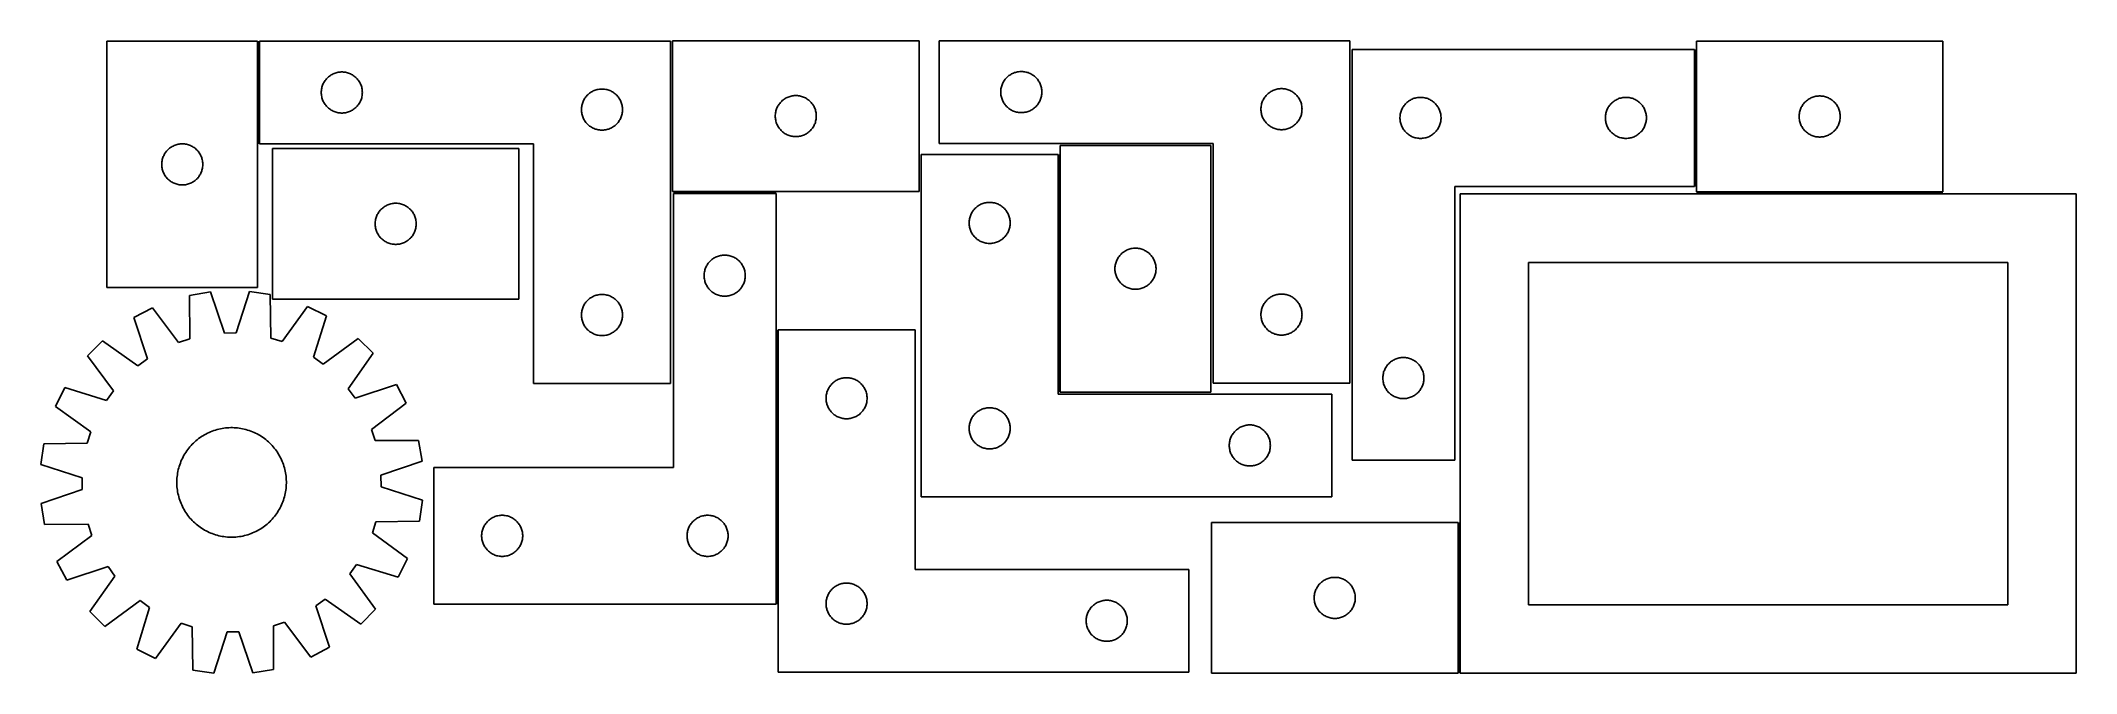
# Model space of a CAD drawing. Header units: millimetres. Extents: x 7 to 1493, y 7 to 469.
import ezdxf

# ---------------------------------------------------------------- set-up
doc = ezdxf.new("R2010")
doc.units = ezdxf.units.MM
doc.layers.add('COMMON', color=5, linetype='CONTINUOUS', true_color=0x0000ff)
doc.layers.add('CUT', color=7, linetype='CONTINUOUS', true_color=0x000000)

msp = doc.modelspace()

# ---------------------------------------------------------------- linework, layer by layer
at = {"layer": 'COMMON'}
for p, q in [((166.070644, 393.252721), (166.070644, 468.252721)), ((1215.283163, 462.208519), (1215.283163, 362.208519)), ((750.644316, 385.507842), (750.644316, 212.034455)), ((468.920135, 357.75833), (543.920135, 357.75833)), ((1216.033164, 357.457309), (1396.033164, 357.457309)), ((544.670136, 57.00833), (544.670136, 257.480011)), ((1042.67592, 6.707309), (1042.67592, 116.707309))]:
    msp.add_line(p, q, dxfattribs=at)
at = {"layer": 'CUT'}
for p, q in [((55.320643, 468.252721), (55.320643, 288.252721)), ((165.320643, 468.252721), (55.320643, 468.252721)), ((165.320643, 288.252721), (165.320643, 468.252721)), ((466.820644, 468.252721), (166.820644, 468.252721)), ((166.820644, 468.252721), (166.820644, 393.252721)), ((466.820644, 218.252721), (466.820644, 468.252721)), ((648.343476, 468.508331), (468.343476, 468.508331)), ((468.343476, 468.508331), (468.343476, 358.508331)), ((648.343476, 358.508331), (648.343476, 468.508331)), ((963.016261, 468.558629), (663.016261, 468.558629)), ((663.016261, 468.558629), (663.016261, 393.558629)), ((963.016261, 218.558629), (963.016261, 468.558629)), ((964.533163, 462.208519), (964.533163, 162.208519)), ((1214.533163, 462.208519), (964.533163, 462.208519)), ((1214.533163, 362.208519), (1214.533163, 462.208519)), ((1396.033164, 468.20731), (1216.033164, 468.20731)), ((1216.033164, 468.20731), (1216.033164, 358.20731)), ((1396.033164, 358.20731), (1396.033164, 468.20731)), ((721.090286, 445.934469), (721.85863, 446.013892)), ((721.85863, 446.013892), (722.630043, 446.053656)), ((722.630043, 446.053656), (723.40248, 446.053656)), ((723.40248, 446.053656), (724.173893, 446.013892)), ((724.173893, 446.013892), (724.942237, 445.934469)), ((211.820644, 430.752721), (211.840532, 431.524902)), ((211.840532, 431.524902), (211.900146, 432.295036)), ((211.900146, 432.295036), (211.999325, 433.06108)), ((211.999325, 433.06108), (212.137808, 433.821002)), ((212.137808, 433.821002), (212.315228, 434.572788)), ((212.315228, 434.572788), (212.531113, 435.314444)), ((212.531113, 435.314444), (212.784891, 436.044002)), ((212.784891, 436.044002), (213.07589, 436.75953)), ((213.07589, 436.75953), (213.403338, 437.459128)), ((213.403338, 437.459128), (213.766365, 438.140942)), ((213.766365, 438.140942), (214.16401, 438.803164)), ((214.16401, 438.803164), (214.595219, 439.444038)), ((214.595219, 439.444038), (215.058847, 440.061863)), ((215.058847, 440.061863), (215.553665, 440.655003)), ((215.553665, 440.655003), (216.078361, 441.221883)), ((216.078361, 441.221883), (216.631544, 441.761002)), ((216.631544, 441.761002), (217.211746, 442.270928)), ((217.211746, 442.270928), (217.81743, 442.75031)), ((217.81743, 442.75031), (218.446988, 443.197876)), ((218.446988, 443.197876), (219.098752, 443.612441)), ((219.098752, 443.612441), (219.770993, 443.992903)), ((219.770993, 443.992903), (220.461928, 444.338255)), ((220.461928, 444.338255), (221.169725, 444.647581)), ((221.169725, 444.647581), (221.892508, 444.92006)), ((221.892508, 444.92006), (222.628359, 445.154969)), ((222.628359, 445.154969), (223.375328, 445.351687)), ((223.375328, 445.351687), (224.131432, 445.50969)), ((224.131432, 445.50969), (224.894668, 445.628561)), ((224.894668, 445.628561), (225.663012, 445.707984)), ((225.663012, 445.707984), (226.434425, 445.747748)), ((226.434425, 445.747748), (227.206862, 445.747748)), ((227.206862, 445.747748), (227.978276, 445.707984)), ((227.978276, 445.707984), (228.746619, 445.628561)), ((228.746619, 445.628561), (229.509855, 445.50969)), ((229.509855, 445.50969), (230.26596, 445.351687)), ((230.26596, 445.351687), (231.012928, 445.154969)), ((231.012928, 445.154969), (231.748779, 444.92006)), ((231.748779, 444.92006), (232.471562, 444.647581)), ((232.471562, 444.647581), (233.17936, 444.338255)), ((233.17936, 444.338255), (233.870295, 443.992903)), ((233.870295, 443.992903), (234.542536, 443.612441)), ((234.542536, 443.612441), (235.1943, 443.197876)), ((235.1943, 443.197876), (235.823858, 442.75031)), ((235.823858, 442.75031), (236.429541, 442.270928)), ((236.429541, 442.270928), (237.009744, 441.761002)), ((237.009744, 441.761002), (237.562927, 441.221883)), ((237.562927, 441.221883), (238.087623, 440.655003)), ((238.087623, 440.655003), (238.582441, 440.061863)), ((238.582441, 440.061863), (239.046069, 439.444038)), ((239.046069, 439.444038), (239.477277, 438.803164)), ((239.477277, 438.803164), (239.874922, 438.140942)), ((239.874922, 438.140942), (240.23795, 437.459128)), ((240.23795, 437.459128), (240.565397, 436.75953)), ((240.565397, 436.75953), (240.856396, 436.044002)), ((240.856396, 436.044002), (241.110174, 435.314444)), ((241.110174, 435.314444), (241.32606, 434.572788)), ((241.32606, 434.572788), (241.503479, 433.821002)), ((241.503479, 433.821002), (241.641962, 433.06108)), ((241.641962, 433.06108), (241.741142, 432.295036)), ((241.741142, 432.295036), (241.800755, 431.524902)), ((241.800755, 431.524902), (241.820644, 430.752721)), ((408.446988, 430.697876), (409.098752, 431.112441)), ((409.098752, 431.112441), (409.770993, 431.492903)), ((409.770993, 431.492903), (410.461928, 431.838255)), ((410.461928, 431.838255), (411.169725, 432.147581)), ((411.169725, 432.147581), (411.892508, 432.42006)), ((411.892508, 432.42006), (412.628359, 432.654969)), ((412.628359, 432.654969), (413.375328, 432.851687)), ((413.375328, 432.851687), (414.131432, 433.00969)), ((414.131432, 433.00969), (414.894668, 433.128561)), ((414.894668, 433.128561), (415.663012, 433.207984)), ((415.663012, 433.207984), (416.434425, 433.247748)), ((416.434425, 433.247748), (417.206862, 433.247748)), ((417.206862, 433.247748), (417.978276, 433.207984)), ((417.978276, 433.207984), (418.746619, 433.128561)), ((418.746619, 433.128561), (419.509855, 433.00969)), ((419.509855, 433.00969), (420.26596, 432.851687)), ((420.26596, 432.851687), (421.012928, 432.654969)), ((421.012928, 432.654969), (421.748779, 432.42006)), ((421.748779, 432.42006), (422.471562, 432.147581)), ((422.471562, 432.147581), (423.17936, 431.838255)), ((423.17936, 431.838255), (423.870295, 431.492903)), ((423.870295, 431.492903), (424.542536, 431.112441)), ((424.542536, 431.112441), (425.1943, 430.697876)), ((708.016261, 431.058629), (708.03615, 431.830811)), ((708.03615, 431.830811), (708.095763, 432.600944)), ((708.095763, 432.600944), (708.194943, 433.366988)), ((708.194943, 433.366988), (708.333426, 434.12691)), ((708.333426, 434.12691), (708.510846, 434.878696)), ((708.510846, 434.878696), (708.726731, 435.620352)), ((708.726731, 435.620352), (708.980509, 436.349911)), ((708.980509, 436.349911), (709.271508, 437.065438)), ((709.271508, 437.065438), (709.598955, 437.765036)), ((709.598955, 437.765036), (709.961983, 438.44685)), ((709.961983, 438.44685), (710.359628, 439.109072)), ((710.359628, 439.109072), (710.790836, 439.749946)), ((710.790836, 439.749946), (711.254464, 440.367772)), ((711.254464, 440.367772), (711.749282, 440.960911)), ((711.749282, 440.960911), (712.273979, 441.527792)), ((712.273979, 441.527792), (712.827161, 442.06691)), ((712.827161, 442.06691), (713.407364, 442.576836)), ((713.407364, 442.576836), (714.013047, 443.056218)), ((714.013047, 443.056218), (714.642606, 443.503785)), ((714.642606, 443.503785), (715.294369, 443.918349)), ((715.294369, 443.918349), (715.96661, 444.298811)), ((715.96661, 444.298811), (716.657546, 444.644163)), ((716.657546, 444.644163), (717.365343, 444.953489)), ((717.365343, 444.953489), (718.088126, 445.225968)), ((718.088126, 445.225968), (718.823977, 445.460877)), ((718.823977, 445.460877), (719.570945, 445.657595)), ((719.570945, 445.657595), (720.32705, 445.815599)), ((720.32705, 445.815599), (721.090286, 445.934469)), ((724.942237, 445.934469), (725.705473, 445.815599)), ((725.705473, 445.815599), (726.461578, 445.657595)), ((726.461578, 445.657595), (727.208546, 445.460877)), ((727.208546, 445.460877), (727.944397, 445.225968)), ((727.944397, 445.225968), (728.66718, 444.953489)), ((728.66718, 444.953489), (729.374977, 444.644163)), ((729.374977, 444.644163), (730.065913, 444.298811)), ((730.065913, 444.298811), (730.738153, 443.918349)), ((730.738153, 443.918349), (731.389917, 443.503785)), ((731.389917, 443.503785), (732.019476, 443.056218)), ((732.019476, 443.056218), (732.625159, 442.576836)), ((732.625159, 442.576836), (733.205362, 442.06691)), ((733.205362, 442.06691), (733.758544, 441.527792)), ((733.758544, 441.527792), (734.28324, 440.960911)), ((734.28324, 440.960911), (734.778059, 440.367772)), ((734.778059, 440.367772), (735.241686, 439.749946)), ((735.241686, 439.749946), (735.672895, 439.109072)), ((735.672895, 439.109072), (736.07054, 438.44685)), ((736.07054, 438.44685), (736.433568, 437.765036)), ((736.433568, 437.765036), (736.761015, 437.065438)), ((736.761015, 437.065438), (737.052014, 436.349911)), ((737.052014, 436.349911), (737.305792, 435.620352)), ((737.305792, 435.620352), (737.521677, 434.878696)), ((737.521677, 434.878696), (737.699097, 434.12691)), ((737.699097, 434.12691), (737.83758, 433.366988)), ((737.83758, 433.366988), (737.93676, 432.600944)), ((737.93676, 432.600944), (737.996373, 431.830811)), ((737.996373, 431.830811), (738.016261, 431.058629)), ((904.642606, 431.003785), (905.294369, 431.418349)), ((905.294369, 431.418349), (905.96661, 431.798811)), ((905.96661, 431.798811), (906.657546, 432.144163)), ((906.657546, 432.144163), (907.365343, 432.453489)), ((907.365343, 432.453489), (908.088126, 432.725968)), ((908.088126, 432.725968), (908.823977, 432.960877)), ((908.823977, 432.960877), (909.570945, 433.157595)), ((909.570945, 433.157595), (910.32705, 433.315599)), ((910.32705, 433.315599), (911.090286, 433.434469)), ((911.090286, 433.434469), (911.85863, 433.513892)), ((911.85863, 433.513892), (912.630043, 433.553656)), ((912.630043, 433.553656), (913.40248, 433.553656)), ((913.40248, 433.553656), (914.173893, 433.513892)), ((914.173893, 433.513892), (914.942237, 433.434469)), ((914.942237, 433.434469), (915.705473, 433.315599)), ((915.705473, 433.315599), (916.461578, 433.157595)), ((916.461578, 433.157595), (917.208546, 432.960877)), ((917.208546, 432.960877), (917.944397, 432.725968)), ((917.944397, 432.725968), (918.66718, 432.453489)), ((918.66718, 432.453489), (919.374977, 432.144163)), ((919.374977, 432.144163), (920.065913, 431.798811)), ((920.065913, 431.798811), (920.738153, 431.418349)), ((920.738153, 431.418349), (921.389917, 431.003785)), ((211.840532, 429.98054), (211.820644, 430.752721)), ((211.900146, 429.210406), (211.840532, 429.98054)), ((211.999325, 428.444362), (211.900146, 429.210406)), ((212.137808, 427.68444), (211.999325, 428.444362)), ((212.315228, 426.932654), (212.137808, 427.68444)), ((212.531113, 426.190999), (212.315228, 426.932654)), ((212.784891, 425.46144), (212.531113, 426.190999)), ((213.07589, 424.745913), (212.784891, 425.46144)), ((213.403338, 424.046314), (213.07589, 424.745913)), ((213.766365, 423.3645), (213.403338, 424.046314)), ((214.16401, 422.702278), (213.766365, 423.3645)), ((214.595219, 422.061405), (214.16401, 422.702278)), ((215.058847, 421.443579), (214.595219, 422.061405)), ((215.553665, 420.850439), (215.058847, 421.443579)), ((216.078361, 420.283559), (215.553665, 420.850439)), ((216.631544, 419.744441), (216.078361, 420.283559)), ((217.211746, 419.234514), (216.631544, 419.744441)), ((217.81743, 418.755132), (217.211746, 419.234514)), ((218.446988, 418.307566), (217.81743, 418.755132)), ((219.098752, 417.893002), (218.446988, 418.307566)), ((219.770993, 417.512539), (219.098752, 417.893002)), ((220.461928, 417.167187), (219.770993, 417.512539)), ((221.169725, 416.857862), (220.461928, 417.167187)), ((221.892508, 416.585383), (221.169725, 416.857862)), ((222.628359, 416.350473), (221.892508, 416.585383)), ((223.375328, 416.153756), (222.628359, 416.350473)), ((231.012928, 416.350473), (230.26596, 416.153756)), ((231.748779, 416.585383), (231.012928, 416.350473)), ((232.471562, 416.857862), (231.748779, 416.585383)), ((233.17936, 417.167187), (232.471562, 416.857862)), ((233.870295, 417.512539), (233.17936, 417.167187)), ((234.542536, 417.893002), (233.870295, 417.512539)), ((235.1943, 418.307566), (234.542536, 417.893002)), ((235.823858, 418.755132), (235.1943, 418.307566)), ((236.429541, 419.234514), (235.823858, 418.755132)), ((237.009744, 419.744441), (236.429541, 419.234514)), ((237.562927, 420.283559), (237.009744, 419.744441)), ((238.087623, 420.850439), (237.562927, 420.283559)), ((238.582441, 421.443579), (238.087623, 420.850439)), ((239.046069, 422.061405), (238.582441, 421.443579)), ((239.477277, 422.702278), (239.046069, 422.061405)), ((239.874922, 423.3645), (239.477277, 422.702278)), ((240.23795, 424.046314), (239.874922, 423.3645)), ((240.565397, 424.745913), (240.23795, 424.046314)), ((240.856396, 425.46144), (240.565397, 424.745913)), ((241.110174, 426.190999), (240.856396, 425.46144)), ((241.32606, 426.932654), (241.110174, 426.190999)), ((241.503479, 427.68444), (241.32606, 426.932654)), ((241.641962, 428.444362), (241.503479, 427.68444)), ((241.741142, 429.210406), (241.641962, 428.444362)), ((241.800755, 429.98054), (241.741142, 429.210406)), ((241.820644, 430.752721), (241.800755, 429.98054)), ((401.820644, 418.252721), (401.840532, 419.024902)), ((401.840532, 417.48054), (401.820644, 418.252721)), ((401.840532, 419.024902), (401.900146, 419.795036)), ((401.900146, 416.710406), (401.840532, 417.48054)), ((401.900146, 419.795036), (401.999325, 420.56108)), ((401.999325, 415.944362), (401.900146, 416.710406)), ((401.999325, 420.56108), (402.137808, 421.321002)), ((402.137808, 421.321002), (402.315228, 422.072788)), ((402.315228, 422.072788), (402.531113, 422.814444)), ((402.531113, 422.814444), (402.784891, 423.544002)), ((402.784891, 423.544002), (403.07589, 424.25953)), ((403.07589, 424.25953), (403.403338, 424.959128)), ((403.403338, 424.959128), (403.766365, 425.640942)), ((403.766365, 425.640942), (404.16401, 426.303164)), ((404.16401, 426.303164), (404.595219, 426.944038)), ((404.595219, 426.944038), (405.058847, 427.561863)), ((405.058847, 427.561863), (405.553665, 428.155003)), ((405.553665, 428.155003), (406.078361, 428.721883)), ((406.078361, 428.721883), (406.631544, 429.261002)), ((406.631544, 429.261002), (407.211746, 429.770928)), ((407.211746, 429.770928), (407.81743, 430.25031)), ((407.81743, 430.25031), (408.446988, 430.697876)), ((425.1943, 430.697876), (425.823858, 430.25031)), ((425.823858, 430.25031), (426.429541, 429.770928)), ((426.429541, 429.770928), (427.009744, 429.261002)), ((427.009744, 429.261002), (427.562927, 428.721883)), ((427.562927, 428.721883), (428.087623, 428.155003)), ((428.087623, 428.155003), (428.582441, 427.561863)), ((428.582441, 427.561863), (429.046069, 426.944038)), ((429.046069, 426.944038), (429.477277, 426.303164)), ((429.477277, 426.303164), (429.874922, 425.640942)), ((429.874922, 425.640942), (430.23795, 424.959128)), ((430.23795, 424.959128), (430.565397, 424.25953)), ((430.565397, 424.25953), (430.856396, 423.544002)), ((430.856396, 423.544002), (431.110174, 422.814444)), ((431.110174, 422.814444), (431.32606, 422.072788)), ((431.32606, 422.072788), (431.503479, 421.321002)), ((431.503479, 421.321002), (431.641962, 420.56108)), ((431.641962, 420.56108), (431.741142, 419.795036)), ((431.741142, 416.710406), (431.641962, 415.944362)), ((431.741142, 419.795036), (431.800755, 419.024902)), ((431.800755, 417.48054), (431.741142, 416.710406)), ((431.800755, 419.024902), (431.820644, 418.252721)), ((431.820644, 418.252721), (431.800755, 417.48054)), ((543.522157, 415.816689), (543.66064, 416.576612)), ((543.66064, 416.576612), (543.83806, 417.328397)), ((543.83806, 417.328397), (544.053945, 418.070053)), ((544.053945, 418.070053), (544.307723, 418.799612)), ((544.307723, 418.799612), (544.598722, 419.515139)), ((544.598722, 419.515139), (544.926169, 420.214738)), ((544.926169, 420.214738), (545.289197, 420.896552)), ((545.289197, 420.896552), (545.686842, 421.558774)), ((545.686842, 421.558774), (546.118051, 422.199647)), ((546.118051, 422.199647), (546.581678, 422.817473)), ((546.581678, 422.817473), (547.076497, 423.410612)), ((547.076497, 423.410612), (547.601193, 423.977493)), ((547.601193, 423.977493), (548.154376, 424.516611)), ((548.154376, 424.516611), (548.734578, 425.026537)), ((548.734578, 425.026537), (549.340261, 425.505919)), ((549.340261, 425.505919), (549.96982, 425.953486)), ((549.96982, 425.953486), (550.621584, 426.36805)), ((550.621584, 426.36805), (551.293824, 426.748513)), ((551.293824, 426.748513), (551.98476, 427.093865)), ((551.98476, 427.093865), (552.692557, 427.40319)), ((552.692557, 427.40319), (553.41534, 427.675669)), ((553.41534, 427.675669), (554.151191, 427.910579)), ((554.151191, 427.910579), (554.898159, 428.107296)), ((554.898159, 428.107296), (555.654264, 428.2653)), ((555.654264, 428.2653), (556.4175, 428.384171)), ((556.4175, 428.384171), (557.185844, 428.463594)), ((557.185844, 428.463594), (557.957257, 428.503358)), ((557.957257, 428.503358), (558.729694, 428.503358)), ((558.729694, 428.503358), (559.501108, 428.463594)), ((559.501108, 428.463594), (560.269451, 428.384171)), ((560.269451, 428.384171), (561.032687, 428.2653)), ((561.032687, 428.2653), (561.788792, 428.107296)), ((561.788792, 428.107296), (562.53576, 427.910579)), ((562.53576, 427.910579), (563.271611, 427.675669)), ((563.271611, 427.675669), (563.994394, 427.40319)), ((563.994394, 427.40319), (564.702191, 427.093865)), ((564.702191, 427.093865), (565.393127, 426.748513)), ((565.393127, 426.748513), (566.065368, 426.36805)), ((566.065368, 426.36805), (566.717131, 425.953486)), ((566.717131, 425.953486), (567.34669, 425.505919)), ((567.34669, 425.505919), (567.952373, 425.026537)), ((567.952373, 425.026537), (568.532576, 424.516611)), ((568.532576, 424.516611), (569.085758, 423.977493)), ((569.085758, 423.977493), (569.610455, 423.410612)), ((569.610455, 423.410612), (570.105273, 422.817473)), ((570.105273, 422.817473), (570.568901, 422.199647)), ((570.568901, 422.199647), (571.000109, 421.558774)), ((571.000109, 421.558774), (571.397754, 420.896552)), ((571.397754, 420.896552), (571.760782, 420.214738)), ((571.760782, 420.214738), (572.088229, 419.515139)), ((572.088229, 419.515139), (572.379228, 418.799612)), ((572.379228, 418.799612), (572.633006, 418.070053)), ((572.633006, 418.070053), (572.848891, 417.328397)), ((572.848891, 417.328397), (573.026311, 416.576612)), ((573.026311, 416.576612), (573.164794, 415.816689)), ((708.03615, 430.286448), (708.016261, 431.058629)), ((708.095763, 429.516314), (708.03615, 430.286448)), ((708.194943, 428.750271), (708.095763, 429.516314)), ((708.333426, 427.990348), (708.194943, 428.750271)), ((708.510846, 427.238563), (708.333426, 427.990348)), ((708.726731, 426.496907), (708.510846, 427.238563)), ((708.980509, 425.767348), (708.726731, 426.496907)), ((709.271508, 425.051821), (708.980509, 425.767348)), ((709.598955, 424.352222), (709.271508, 425.051821)), ((709.961983, 423.670408), (709.598955, 424.352222)), ((710.359628, 423.008186), (709.961983, 423.670408)), ((710.790836, 422.367313), (710.359628, 423.008186)), ((711.254464, 421.749487), (710.790836, 422.367313)), ((711.749282, 421.156348), (711.254464, 421.749487)), ((712.273979, 420.589467), (711.749282, 421.156348)), ((712.827161, 420.050349), (712.273979, 420.589467)), ((713.407364, 419.540423), (712.827161, 420.050349)), ((714.013047, 419.061041), (713.407364, 419.540423)), ((714.642606, 418.613474), (714.013047, 419.061041)), ((715.294369, 418.19891), (714.642606, 418.613474)), ((715.96661, 417.818447), (715.294369, 418.19891)), ((716.657546, 417.473095), (715.96661, 417.818447)), ((717.365343, 417.16377), (716.657546, 417.473095)), ((718.088126, 416.891291), (717.365343, 417.16377)), ((718.823977, 416.656381), (718.088126, 416.891291)), ((719.570945, 416.459664), (718.823977, 416.656381)), ((720.32705, 416.30166), (719.570945, 416.459664)), ((721.090286, 416.182789), (720.32705, 416.30166)), ((725.705473, 416.30166), (724.942237, 416.182789)), ((726.461578, 416.459664), (725.705473, 416.30166)), ((727.208546, 416.656381), (726.461578, 416.459664)), ((727.944397, 416.891291), (727.208546, 416.656381)), ((728.66718, 417.16377), (727.944397, 416.891291)), ((729.374977, 417.473095), (728.66718, 417.16377)), ((730.065913, 417.818447), (729.374977, 417.473095)), ((730.738153, 418.19891), (730.065913, 417.818447)), ((731.389917, 418.613474), (730.738153, 418.19891)), ((732.019476, 419.061041), (731.389917, 418.613474)), ((732.625159, 419.540423), (732.019476, 419.061041)), ((733.205362, 420.050349), (732.625159, 419.540423)), ((733.758544, 420.589467), (733.205362, 420.050349)), ((734.28324, 421.156348), (733.758544, 420.589467)), ((734.778059, 421.749487), (734.28324, 421.156348)), ((735.241686, 422.367313), (734.778059, 421.749487)), ((735.672895, 423.008186), (735.241686, 422.367313)), ((736.07054, 423.670408), (735.672895, 423.008186)), ((736.433568, 424.352222), (736.07054, 423.670408)), ((736.761015, 425.051821), (736.433568, 424.352222)), ((737.052014, 425.767348), (736.761015, 425.051821)), ((737.305792, 426.496907), (737.052014, 425.767348)), ((737.521677, 427.238563), (737.305792, 426.496907)), ((737.699097, 427.990348), (737.521677, 427.238563)), ((737.83758, 428.750271), (737.699097, 427.990348)), ((737.93676, 429.516314), (737.83758, 428.750271)), ((737.996373, 430.286448), (737.93676, 429.516314)), ((738.016261, 431.058629), (737.996373, 430.286448)), ((898.016261, 418.558629), (898.03615, 419.330811)), ((898.03615, 417.786448), (898.016261, 418.558629)), ((898.03615, 419.330811), (898.095763, 420.100944)), ((898.095763, 417.016314), (898.03615, 417.786448)), ((898.095763, 420.100944), (898.194943, 420.866988)), ((898.194943, 416.250271), (898.095763, 417.016314)), ((898.194943, 420.866988), (898.333426, 421.62691)), ((898.333426, 415.490348), (898.194943, 416.250271)), ((898.333426, 421.62691), (898.510846, 422.378696)), ((898.510846, 422.378696), (898.726731, 423.120352)), ((898.726731, 423.120352), (898.980509, 423.849911)), ((898.980509, 423.849911), (899.271508, 424.565438)), ((899.271508, 424.565438), (899.598955, 425.265036)), ((899.598955, 425.265036), (899.961983, 425.94685)), ((899.961983, 425.94685), (900.359628, 426.609072)), ((900.359628, 426.609072), (900.790836, 427.249946)), ((900.790836, 427.249946), (901.254464, 427.867772)), ((901.254464, 427.867772), (901.749282, 428.460911)), ((901.749282, 428.460911), (902.273979, 429.027792)), ((902.273979, 429.027792), (902.827161, 429.56691)), ((902.827161, 429.56691), (903.407364, 430.076836)), ((903.407364, 430.076836), (904.013047, 430.556218)), ((904.013047, 430.556218), (904.642606, 431.003785)), ((921.389917, 431.003785), (922.019476, 430.556218)), ((922.019476, 430.556218), (922.625159, 430.076836)), ((922.625159, 430.076836), (923.205362, 429.56691)), ((923.205362, 429.56691), (923.758544, 429.027792)), ((923.758544, 429.027792), (924.28324, 428.460911)), ((924.28324, 428.460911), (924.778059, 427.867772)), ((924.778059, 427.867772), (925.241686, 427.249946)), ((925.241686, 427.249946), (925.672895, 426.609072)), ((925.672895, 426.609072), (926.07054, 425.94685)), ((926.07054, 425.94685), (926.433568, 425.265036)), ((926.433568, 425.265036), (926.761015, 424.565438)), ((926.761015, 424.565438), (927.052014, 423.849911)), ((927.052014, 423.849911), (927.305792, 423.120352)), ((927.305792, 423.120352), (927.521677, 422.378696)), ((927.521677, 422.378696), (927.699097, 421.62691)), ((927.699097, 421.62691), (927.83758, 420.866988)), ((927.83758, 416.250271), (927.699097, 415.490348)), ((927.83758, 420.866988), (927.93676, 420.100944)), ((927.93676, 417.016314), (927.83758, 416.250271)), ((927.93676, 420.100944), (927.996373, 419.330811)), ((927.996373, 417.786448), (927.93676, 417.016314)), ((927.996373, 419.330811), (928.016261, 418.558629)), ((928.016261, 418.558629), (927.996373, 417.786448)), ((999.934197, 415.653835), (1000.130915, 416.400803)), ((1000.130915, 416.400803), (1000.365824, 417.136655)), ((1000.365824, 417.136655), (1000.638303, 417.859437)), ((1000.638303, 417.859437), (1000.947629, 418.567235)), ((1000.947629, 418.567235), (1001.292981, 419.25817)), ((1001.292981, 419.25817), (1001.673443, 419.930411)), ((1001.673443, 419.930411), (1002.088008, 420.582175)), ((1002.088008, 420.582175), (1002.535574, 421.211733)), ((1002.535574, 421.211733), (1003.014956, 421.817417)), ((1003.014956, 421.817417), (1003.524882, 422.397619)), ((1003.524882, 422.397619), (1004.064001, 422.950802)), ((1004.064001, 422.950802), (1004.630881, 423.475498)), ((1004.630881, 423.475498), (1005.224021, 423.970316)), ((1005.224021, 423.970316), (1005.841846, 424.433944)), ((1005.841846, 424.433944), (1006.48272, 424.865152)), ((1006.48272, 424.865152), (1007.144942, 425.262798)), ((1007.144942, 425.262798), (1007.826756, 425.625825)), ((1007.826756, 425.625825), (1008.526354, 425.953273)), ((1008.526354, 425.953273), (1009.241882, 426.244271)), ((1009.241882, 426.244271), (1009.97144, 426.49805)), ((1009.97144, 426.49805), (1010.713096, 426.713935)), ((1010.713096, 426.713935), (1011.464882, 426.891354)), ((1011.464882, 426.891354), (1012.224804, 427.029837)), ((1012.224804, 427.029837), (1012.990848, 427.129017)), ((1012.990848, 427.129017), (1013.760982, 427.18863)), ((1013.760982, 427.18863), (1014.533163, 427.208519)), ((1014.533163, 427.208519), (1015.305344, 427.18863)), ((1015.305344, 427.18863), (1016.075478, 427.129017)), ((1016.075478, 427.129017), (1016.841522, 427.029837)), ((1016.841522, 427.029837), (1017.601444, 426.891354)), ((1017.601444, 426.891354), (1018.35323, 426.713935)), ((1018.35323, 426.713935), (1019.094885, 426.49805)), ((1019.094885, 426.49805), (1019.824444, 426.244271)), ((1019.824444, 426.244271), (1020.539971, 425.953273)), ((1020.539971, 425.953273), (1021.23957, 425.625825)), ((1021.23957, 425.625825), (1021.921384, 425.262798)), ((1021.921384, 425.262798), (1022.583606, 424.865152)), ((1022.583606, 424.865152), (1023.224479, 424.433944)), ((1023.224479, 424.433944), (1023.842305, 423.970316)), ((1023.842305, 423.970316), (1024.435445, 423.475498)), ((1024.435445, 423.475498), (1025.002325, 422.950802)), ((1025.002325, 422.950802), (1025.541443, 422.397619)), ((1025.541443, 422.397619), (1026.05137, 421.817417)), ((1026.05137, 421.817417), (1026.530752, 421.211733)), ((1026.530752, 421.211733), (1026.978318, 420.582175)), ((1026.978318, 420.582175), (1027.392882, 419.930411)), ((1027.392882, 419.930411), (1027.773345, 419.25817)), ((1027.773345, 419.25817), (1028.118697, 418.567235)), ((1028.118697, 418.567235), (1028.428022, 417.859437)), ((1028.428022, 417.859437), (1028.700501, 417.136655)), ((1028.700501, 417.136655), (1028.935411, 416.400803)), ((1028.935411, 416.400803), (1029.132129, 415.653835)), ((1149.934197, 415.653835), (1150.130915, 416.400803)), ((1150.130915, 416.400803), (1150.365824, 417.136655)), ((1150.365824, 417.136655), (1150.638303, 417.859437)), ((1150.638303, 417.859437), (1150.947629, 418.567235)), ((1150.947629, 418.567235), (1151.292981, 419.25817)), ((1151.292981, 419.25817), (1151.673443, 419.930411)), ((1151.673443, 419.930411), (1152.088008, 420.582175)), ((1152.088008, 420.582175), (1152.535574, 421.211733)), ((1152.535574, 421.211733), (1153.014956, 421.817417)), ((1153.014956, 421.817417), (1153.524882, 422.397619)), ((1153.524882, 422.397619), (1154.064001, 422.950802)), ((1154.064001, 422.950802), (1154.630881, 423.475498)), ((1154.630881, 423.475498), (1155.224021, 423.970316)), ((1155.224021, 423.970316), (1155.841846, 424.433944)), ((1155.841846, 424.433944), (1156.48272, 424.865152)), ((1156.48272, 424.865152), (1157.144942, 425.262798)), ((1157.144942, 425.262798), (1157.826756, 425.625825)), ((1157.826756, 425.625825), (1158.526354, 425.953273)), ((1158.526354, 425.953273), (1159.241882, 426.244271)), ((1159.241882, 426.244271), (1159.97144, 426.49805)), ((1159.97144, 426.49805), (1160.713096, 426.713935)), ((1160.713096, 426.713935), (1161.464882, 426.891354)), ((1161.464882, 426.891354), (1162.224804, 427.029837)), ((1162.224804, 427.029837), (1162.990848, 427.129017)), ((1162.990848, 427.129017), (1163.760982, 427.18863)), ((1163.760982, 427.18863), (1164.533163, 427.208519)), ((1164.533163, 427.208519), (1165.305344, 427.18863)), ((1165.305344, 427.18863), (1166.075478, 427.129017)), ((1166.075478, 427.129017), (1166.841522, 427.029837)), ((1166.841522, 427.029837), (1167.601444, 426.891354)), ((1167.601444, 426.891354), (1168.35323, 426.713935)), ((1168.35323, 426.713935), (1169.094885, 426.49805)), ((1169.094885, 426.49805), (1169.824444, 426.244271)), ((1169.824444, 426.244271), (1170.539971, 425.953273)), ((1170.539971, 425.953273), (1171.23957, 425.625825)), ((1171.23957, 425.625825), (1171.921384, 425.262798)), ((1171.921384, 425.262798), (1172.583606, 424.865152)), ((1172.583606, 424.865152), (1173.224479, 424.433944)), ((1173.224479, 424.433944), (1173.842305, 423.970316)), ((1173.842305, 423.970316), (1174.435445, 423.475498)), ((1174.435445, 423.475498), (1175.002325, 422.950802)), ((1175.002325, 422.950802), (1175.541443, 422.397619)), ((1175.541443, 422.397619), (1176.05137, 421.817417)), ((1176.05137, 421.817417), (1176.530752, 421.211733)), ((1176.530752, 421.211733), (1176.978318, 420.582175)), ((1176.978318, 420.582175), (1177.392882, 419.930411)), ((1177.392882, 419.930411), (1177.773345, 419.25817)), ((1177.773345, 419.25817), (1178.118697, 418.567235)), ((1178.118697, 418.567235), (1178.428022, 417.859437)), ((1178.428022, 417.859437), (1178.700501, 417.136655)), ((1178.700501, 417.136655), (1178.935411, 416.400803)), ((1178.935411, 416.400803), (1179.132129, 415.653835)), ((1291.211845, 415.515669), (1291.350329, 416.275591)), ((1291.350329, 416.275591), (1291.527748, 417.027377)), ((1291.527748, 417.027377), (1291.743633, 417.769033)), ((1291.743633, 417.769033), (1291.997412, 418.498592)), ((1291.997412, 418.498592), (1292.28841, 419.214119)), ((1292.28841, 419.214119), (1292.615858, 419.913717)), ((1292.615858, 419.913717), (1292.978885, 420.595531)), ((1292.978885, 420.595531), (1293.376531, 421.257753)), ((1293.376531, 421.257753), (1293.807739, 421.898627)), ((1293.807739, 421.898627), (1294.271367, 422.516452)), ((1294.271367, 422.516452), (1294.766185, 423.109592)), ((1294.766185, 423.109592), (1295.290881, 423.676473)), ((1295.290881, 423.676473), (1295.844064, 424.215591)), ((1295.844064, 424.215591), (1296.424266, 424.725517)), ((1296.424266, 424.725517), (1297.02995, 425.204899)), ((1297.02995, 425.204899), (1297.659508, 425.652465)), ((1297.659508, 425.652465), (1298.311272, 426.06703)), ((1298.311272, 426.06703), (1298.983513, 426.447492)), ((1298.983513, 426.447492), (1299.674448, 426.792844)), ((1299.674448, 426.792844), (1300.382246, 427.10217)), ((1300.382246, 427.10217), (1301.105028, 427.374649)), ((1301.105028, 427.374649), (1301.840879, 427.609558)), ((1301.840879, 427.609558), (1302.587848, 427.806276)), ((1302.587848, 427.806276), (1303.343953, 427.96428)), ((1303.343953, 427.96428), (1304.107189, 428.08315)), ((1304.107189, 428.08315), (1304.875532, 428.162573)), ((1304.875532, 428.162573), (1305.646945, 428.202337)), ((1305.646945, 428.202337), (1306.419383, 428.202337)), ((1306.419383, 428.202337), (1307.190796, 428.162573)), ((1307.190796, 428.162573), (1307.959139, 428.08315)), ((1307.959139, 428.08315), (1308.722375, 427.96428)), ((1308.722375, 427.96428), (1309.47848, 427.806276)), ((1309.47848, 427.806276), (1310.225448, 427.609558)), ((1310.225448, 427.609558), (1310.9613, 427.374649)), ((1310.9613, 427.374649), (1311.684082, 427.10217)), ((1311.684082, 427.10217), (1312.39188, 426.792844)), ((1312.39188, 426.792844), (1313.082815, 426.447492)), ((1313.082815, 426.447492), (1313.755056, 426.06703)), ((1313.755056, 426.06703), (1314.40682, 425.652465)), ((1314.40682, 425.652465), (1315.036378, 425.204899)), ((1315.036378, 425.204899), (1315.642062, 424.725517)), ((1315.642062, 424.725517), (1316.222264, 424.215591)), ((1316.222264, 424.215591), (1316.775447, 423.676473)), ((1316.775447, 423.676473), (1317.300143, 423.109592)), ((1317.300143, 423.109592), (1317.794961, 422.516452)), ((1317.794961, 422.516452), (1318.258589, 421.898627)), ((1318.258589, 421.898627), (1318.689797, 421.257753)), ((1318.689797, 421.257753), (1319.087443, 420.595531)), ((1319.087443, 420.595531), (1319.45047, 419.913717)), ((1319.45047, 419.913717), (1319.777917, 419.214119)), ((1319.777917, 419.214119), (1320.068916, 418.498592)), ((1320.068916, 418.498592), (1320.322695, 417.769033)), ((1320.322695, 417.769033), (1320.53858, 417.027377)), ((1320.53858, 417.027377), (1320.715999, 416.275591)), ((1320.715999, 416.275591), (1320.854482, 415.515669)), ((224.131432, 415.995752), (223.375328, 416.153756)), ((224.894668, 415.876881), (224.131432, 415.995752)), ((225.663012, 415.797458), (224.894668, 415.876881)), ((226.434425, 415.757694), (225.663012, 415.797458)), ((227.206862, 415.757694), (226.434425, 415.757694)), ((227.978276, 415.797458), (227.206862, 415.757694)), ((228.746619, 415.876881), (227.978276, 415.797458)), ((229.509855, 415.995752), (228.746619, 415.876881)), ((230.26596, 416.153756), (229.509855, 415.995752)), ((402.137808, 415.18444), (401.999325, 415.944362)), ((402.315228, 414.432654), (402.137808, 415.18444)), ((402.531113, 413.690999), (402.315228, 414.432654)), ((402.784891, 412.96144), (402.531113, 413.690999)), ((403.07589, 412.245913), (402.784891, 412.96144)), ((403.403338, 411.546314), (403.07589, 412.245913)), ((403.766365, 410.8645), (403.403338, 411.546314)), ((404.16401, 410.202278), (403.766365, 410.8645)), ((404.595219, 409.561405), (404.16401, 410.202278)), ((405.058847, 408.943579), (404.595219, 409.561405)), ((405.553665, 408.350439), (405.058847, 408.943579)), ((406.078361, 407.783559), (405.553665, 408.350439)), ((406.631544, 407.244441), (406.078361, 407.783559)), ((407.211746, 406.734514), (406.631544, 407.244441)), ((407.81743, 406.255132), (407.211746, 406.734514)), ((408.446988, 405.807566), (407.81743, 406.255132)), ((409.098752, 405.393002), (408.446988, 405.807566)), ((409.770993, 405.012539), (409.098752, 405.393002)), ((410.461928, 404.667187), (409.770993, 405.012539)), ((411.169725, 404.357862), (410.461928, 404.667187)), ((411.892508, 404.085383), (411.169725, 404.357862)), ((412.628359, 403.850473), (411.892508, 404.085383)), ((413.375328, 403.653756), (412.628359, 403.850473)), ((414.131432, 403.495752), (413.375328, 403.653756)), ((414.894668, 403.376881), (414.131432, 403.495752)), ((415.663012, 403.297458), (414.894668, 403.376881)), ((416.434425, 403.257694), (415.663012, 403.297458)), ((417.206862, 403.257694), (416.434425, 403.257694)), ((417.978276, 403.297458), (417.206862, 403.257694)), ((418.746619, 403.376881), (417.978276, 403.297458)), ((419.509855, 403.495752), (418.746619, 403.376881)), ((420.26596, 403.653756), (419.509855, 403.495752)), ((421.012928, 403.850473), (420.26596, 403.653756)), ((421.748779, 404.085383), (421.012928, 403.850473)), ((422.471562, 404.357862), (421.748779, 404.085383)), ((423.17936, 404.667187), (422.471562, 404.357862)), ((423.870295, 405.012539), (423.17936, 404.667187)), ((424.542536, 405.393002), (423.870295, 405.012539)), ((425.1943, 405.807566), (424.542536, 405.393002)), ((425.823858, 406.255132), (425.1943, 405.807566)), ((426.429541, 406.734514), (425.823858, 406.255132)), ((427.009744, 407.244441), (426.429541, 406.734514)), ((427.562927, 407.783559), (427.009744, 407.244441)), ((428.087623, 408.350439), (427.562927, 407.783559)), ((428.582441, 408.943579), (428.087623, 408.350439)), ((429.046069, 409.561405), (428.582441, 408.943579)), ((429.477277, 410.202278), (429.046069, 409.561405)), ((429.874922, 410.8645), (429.477277, 410.202278)), ((430.23795, 411.546314), (429.874922, 410.8645)), ((430.565397, 412.245913), (430.23795, 411.546314)), ((430.856396, 412.96144), (430.565397, 412.245913)), ((431.110174, 413.690999), (430.856396, 412.96144)), ((431.32606, 414.432654), (431.110174, 413.690999)), ((431.503479, 415.18444), (431.32606, 414.432654)), ((431.641962, 415.944362), (431.503479, 415.18444)), ((543.343476, 413.508331), (543.363364, 414.280512)), ((543.363364, 412.736149), (543.343476, 413.508331)), ((543.363364, 414.280512), (543.422977, 415.050646)), ((543.422977, 411.966016), (543.363364, 412.736149)), ((543.422977, 415.050646), (543.522157, 415.816689)), ((543.522157, 411.199972), (543.422977, 411.966016)), ((543.66064, 410.44005), (543.522157, 411.199972)), ((543.83806, 409.688264), (543.66064, 410.44005)), ((544.053945, 408.946608), (543.83806, 409.688264)), ((544.307723, 408.217049), (544.053945, 408.946608)), ((544.598722, 407.501522), (544.307723, 408.217049)), ((544.926169, 406.801924), (544.598722, 407.501522)), ((545.289197, 406.12011), (544.926169, 406.801924)), ((545.686842, 405.457888), (545.289197, 406.12011)), ((546.118051, 404.817014), (545.686842, 405.457888)), ((546.581678, 404.199188), (546.118051, 404.817014)), ((547.076497, 403.606049), (546.581678, 404.199188)), ((547.601193, 403.039168), (547.076497, 403.606049)), ((548.154376, 402.50005), (547.601193, 403.039168)), ((548.734578, 401.990124), (548.154376, 402.50005)), ((549.340261, 401.510742), (548.734578, 401.990124)), ((549.96982, 401.063175), (549.340261, 401.510742)), ((567.34669, 401.510742), (566.717131, 401.063175)), ((567.952373, 401.990124), (567.34669, 401.510742)), ((568.532576, 402.50005), (567.952373, 401.990124)), ((569.085758, 403.039168), (568.532576, 402.50005)), ((569.610455, 403.606049), (569.085758, 403.039168)), ((570.105273, 404.199188), (569.610455, 403.606049)), ((570.568901, 404.817014), (570.105273, 404.199188)), ((571.000109, 405.457888), (570.568901, 404.817014)), ((571.397754, 406.12011), (571.000109, 405.457888)), ((571.760782, 406.801924), (571.397754, 406.12011)), ((572.088229, 407.501522), (571.760782, 406.801924)), ((572.379228, 408.217049), (572.088229, 407.501522)), ((572.633006, 408.946608), (572.379228, 408.217049)), ((572.848891, 409.688264), (572.633006, 408.946608)), ((573.026311, 410.44005), (572.848891, 409.688264)), ((573.164794, 411.199972), (573.026311, 410.44005)), ((573.164794, 415.816689), (573.263974, 415.050646)), ((573.263974, 411.966016), (573.164794, 411.199972)), ((573.263974, 415.050646), (573.323587, 414.280512)), ((573.323587, 412.736149), (573.263974, 411.966016)), ((573.323587, 414.280512), (573.343476, 413.508331)), ((573.343476, 413.508331), (573.323587, 412.736149)), ((721.85863, 416.103366), (721.090286, 416.182789)), ((722.630043, 416.063602), (721.85863, 416.103366)), ((723.40248, 416.063602), (722.630043, 416.063602)), ((724.173893, 416.103366), (723.40248, 416.063602)), ((724.942237, 416.182789), (724.173893, 416.103366)), ((898.510846, 414.738563), (898.333426, 415.490348)), ((898.726731, 413.996907), (898.510846, 414.738563)), ((898.980509, 413.267348), (898.726731, 413.996907)), ((899.271508, 412.551821), (898.980509, 413.267348)), ((899.598955, 411.852222), (899.271508, 412.551821)), ((899.961983, 411.170408), (899.598955, 411.852222)), ((900.359628, 410.508186), (899.961983, 411.170408)), ((900.790836, 409.867313), (900.359628, 410.508186)), ((901.254464, 409.249487), (900.790836, 409.867313)), ((901.749282, 408.656348), (901.254464, 409.249487)), ((902.273979, 408.089467), (901.749282, 408.656348)), ((902.827161, 407.550349), (902.273979, 408.089467)), ((903.407364, 407.040423), (902.827161, 407.550349)), ((904.013047, 406.561041), (903.407364, 407.040423)), ((904.642606, 406.113474), (904.013047, 406.561041)), ((905.294369, 405.69891), (904.642606, 406.113474)), ((905.96661, 405.318447), (905.294369, 405.69891)), ((906.657546, 404.973095), (905.96661, 405.318447)), ((907.365343, 404.66377), (906.657546, 404.973095)), ((908.088126, 404.391291), (907.365343, 404.66377)), ((908.823977, 404.156381), (908.088126, 404.391291)), ((909.570945, 403.959664), (908.823977, 404.156381)), ((910.32705, 403.80166), (909.570945, 403.959664)), ((911.090286, 403.682789), (910.32705, 403.80166)), ((911.85863, 403.603366), (911.090286, 403.682789)), ((912.630043, 403.563602), (911.85863, 403.603366)), ((913.40248, 403.563602), (912.630043, 403.563602)), ((914.173893, 403.603366), (913.40248, 403.563602)), ((914.942237, 403.682789), (914.173893, 403.603366)), ((915.705473, 403.80166), (914.942237, 403.682789)), ((916.461578, 403.959664), (915.705473, 403.80166)), ((917.208546, 404.156381), (916.461578, 403.959664)), ((917.944397, 404.391291), (917.208546, 404.156381)), ((918.66718, 404.66377), (917.944397, 404.391291)), ((919.374977, 404.973095), (918.66718, 404.66377)), ((920.065913, 405.318447), (919.374977, 404.973095)), ((920.738153, 405.69891), (920.065913, 405.318447)), ((921.389917, 406.113474), (920.738153, 405.69891)), ((922.019476, 406.561041), (921.389917, 406.113474)), ((922.625159, 407.040423), (922.019476, 406.561041)), ((923.205362, 407.550349), (922.625159, 407.040423)), ((923.758544, 408.089467), (923.205362, 407.550349)), ((924.28324, 408.656348), (923.758544, 408.089467)), ((924.778059, 409.249487), (924.28324, 408.656348)), ((925.241686, 409.867313), (924.778059, 409.249487)), ((925.672895, 410.508186), (925.241686, 409.867313)), ((926.07054, 411.170408), (925.672895, 410.508186)), ((926.433568, 411.852222), (926.07054, 411.170408)), ((926.761015, 412.551821), (926.433568, 411.852222)), ((927.052014, 413.267348), (926.761015, 412.551821)), ((927.305792, 413.996907), (927.052014, 413.267348)), ((927.521677, 414.738563), (927.305792, 413.996907)), ((927.699097, 415.490348), (927.521677, 414.738563)), ((999.538136, 412.594738), (999.5779, 413.366151)), ((999.538136, 411.8223), (999.538136, 412.594738)), ((999.5779, 411.050887), (999.538136, 411.8223)), ((999.5779, 413.366151), (999.657323, 414.134494)), ((999.657323, 410.282544), (999.5779, 411.050887)), ((999.657323, 414.134494), (999.776194, 414.89773)), ((999.776194, 409.519308), (999.657323, 410.282544)), ((999.776194, 414.89773), (999.934197, 415.653835)), ((999.934197, 408.763203), (999.776194, 409.519308)), ((1000.130915, 408.016234), (999.934197, 408.763203)), ((1000.365824, 407.280383), (1000.130915, 408.016234)), ((1000.638303, 406.557601), (1000.365824, 407.280383)), ((1000.947629, 405.849803), (1000.638303, 406.557601)), ((1001.292981, 405.158868), (1000.947629, 405.849803)), ((1001.673443, 404.486627), (1001.292981, 405.158868)), ((1002.088008, 403.834863), (1001.673443, 404.486627)), ((1002.535574, 403.205305), (1002.088008, 403.834863)), ((1003.014956, 402.599621), (1002.535574, 403.205305)), ((1003.524882, 402.019419), (1003.014956, 402.599621)), ((1004.064001, 401.466236), (1003.524882, 402.019419)), ((1004.630881, 400.94154), (1004.064001, 401.466236)), ((1025.002325, 401.466236), (1024.435445, 400.94154)), ((1025.541443, 402.019419), (1025.002325, 401.466236)), ((1026.05137, 402.599621), (1025.541443, 402.019419)), ((1026.530752, 403.205305), (1026.05137, 402.599621)), ((1026.978318, 403.834863), (1026.530752, 403.205305)), ((1027.392882, 404.486627), (1026.978318, 403.834863)), ((1027.773345, 405.158868), (1027.392882, 404.486627)), ((1028.118697, 405.849803), (1027.773345, 405.158868)), ((1028.428022, 406.557601), (1028.118697, 405.849803)), ((1028.700501, 407.280383), (1028.428022, 406.557601)), ((1028.935411, 408.016234), (1028.700501, 407.280383)), ((1029.132129, 408.763203), (1028.935411, 408.016234)), ((1029.132129, 415.653835), (1029.290132, 414.89773)), ((1029.290132, 409.519308), (1029.132129, 408.763203)), ((1029.290132, 414.89773), (1029.409003, 414.134494)), ((1029.409003, 410.282544), (1029.290132, 409.519308)), ((1029.409003, 414.134494), (1029.488426, 413.366151)), ((1029.488426, 411.050887), (1029.409003, 410.282544)), ((1029.488426, 413.366151), (1029.52819, 412.594738)), ((1029.52819, 411.8223), (1029.488426, 411.050887)), ((1029.52819, 412.594738), (1029.52819, 411.8223)), ((1149.538136, 412.594738), (1149.5779, 413.366151)), ((1149.538136, 411.8223), (1149.538136, 412.594738)), ((1149.5779, 411.050887), (1149.538136, 411.8223)), ((1149.5779, 413.366151), (1149.657323, 414.134494)), ((1149.657323, 410.282544), (1149.5779, 411.050887)), ((1149.657323, 414.134494), (1149.776194, 414.89773)), ((1149.776194, 409.519308), (1149.657323, 410.282544)), ((1149.776194, 414.89773), (1149.934197, 415.653835)), ((1149.934197, 408.763203), (1149.776194, 409.519308)), ((1150.130915, 408.016234), (1149.934197, 408.763203)), ((1150.365824, 407.280383), (1150.130915, 408.016234)), ((1150.638303, 406.557601), (1150.365824, 407.280383)), ((1150.947629, 405.849803), (1150.638303, 406.557601)), ((1151.292981, 405.158868), (1150.947629, 405.849803)), ((1151.673443, 404.486627), (1151.292981, 405.158868)), ((1152.088008, 403.834863), (1151.673443, 404.486627)), ((1152.535574, 403.205305), (1152.088008, 403.834863)), ((1153.014956, 402.599621), (1152.535574, 403.205305)), ((1153.524882, 402.019419), (1153.014956, 402.599621)), ((1154.064001, 401.466236), (1153.524882, 402.019419)), ((1154.630881, 400.94154), (1154.064001, 401.466236)), ((1175.002325, 401.466236), (1174.435445, 400.94154)), ((1175.541443, 402.019419), (1175.002325, 401.466236)), ((1176.05137, 402.599621), (1175.541443, 402.019419)), ((1176.530752, 403.205305), (1176.05137, 402.599621)), ((1176.978318, 403.834863), (1176.530752, 403.205305)), ((1177.392882, 404.486627), (1176.978318, 403.834863)), ((1177.773345, 405.158868), (1177.392882, 404.486627)), ((1178.118697, 405.849803), (1177.773345, 405.158868)), ((1178.428022, 406.557601), (1178.118697, 405.849803)), ((1178.700501, 407.280383), (1178.428022, 406.557601)), ((1178.935411, 408.016234), (1178.700501, 407.280383)), ((1179.132129, 408.763203), (1178.935411, 408.016234)), ((1179.132129, 415.653835), (1179.290132, 414.89773)), ((1179.290132, 409.519308), (1179.132129, 408.763203)), ((1179.290132, 414.89773), (1179.409003, 414.134494)), ((1179.409003, 410.282544), (1179.290132, 409.519308)), ((1179.409003, 414.134494), (1179.488426, 413.366151)), ((1179.488426, 411.050887), (1179.409003, 410.282544)), ((1179.488426, 413.366151), (1179.52819, 412.594738)), ((1179.52819, 411.8223), (1179.488426, 411.050887)), ((1179.52819, 412.594738), (1179.52819, 411.8223)), ((1291.033164, 413.20731), (1291.053053, 413.979492)), ((1291.053053, 412.435129), (1291.033164, 413.20731)), ((1291.053053, 413.979492), (1291.112666, 414.749625)), ((1291.112666, 411.664995), (1291.053053, 412.435129)), ((1291.112666, 414.749625), (1291.211845, 415.515669)), ((1291.211845, 410.898952), (1291.112666, 411.664995)), ((1291.350329, 410.139029), (1291.211845, 410.898952)), ((1291.527748, 409.387243), (1291.350329, 410.139029)), ((1291.743633, 408.645588), (1291.527748, 409.387243)), ((1291.997412, 407.916029), (1291.743633, 408.645588)), ((1292.28841, 407.200502), (1291.997412, 407.916029)), ((1292.615858, 406.500903), (1292.28841, 407.200502)), ((1292.978885, 405.819089), (1292.615858, 406.500903)), ((1293.376531, 405.156867), (1292.978885, 405.819089)), ((1293.807739, 404.515994), (1293.376531, 405.156867)), ((1294.271367, 403.898168), (1293.807739, 404.515994)), ((1294.766185, 403.305028), (1294.271367, 403.898168)), ((1295.290881, 402.738148), (1294.766185, 403.305028)), ((1295.844064, 402.19903), (1295.290881, 402.738148)), ((1296.424266, 401.689104), (1295.844064, 402.19903)), ((1297.02995, 401.209722), (1296.424266, 401.689104)), ((1315.642062, 401.689104), (1315.036378, 401.209722)), ((1316.222264, 402.19903), (1315.642062, 401.689104)), ((1316.775447, 402.738148), (1316.222264, 402.19903)), ((1317.300143, 403.305028), (1316.775447, 402.738148)), ((1317.794961, 403.898168), (1317.300143, 403.305028)), ((1318.258589, 404.515994), (1317.794961, 403.898168)), ((1318.689797, 405.156867), (1318.258589, 404.515994)), ((1319.087443, 405.819089), (1318.689797, 405.156867)), ((1319.45047, 406.500903), (1319.087443, 405.819089)), ((1319.777917, 407.200502), (1319.45047, 406.500903)), ((1320.068916, 407.916029), (1319.777917, 407.200502)), ((1320.322695, 408.645588), (1320.068916, 407.916029)), ((1320.53858, 409.387243), (1320.322695, 408.645588)), ((1320.715999, 410.139029), (1320.53858, 409.387243)), ((1320.854482, 410.898952), (1320.715999, 410.139029)), ((1320.854482, 415.515669), (1320.953662, 414.749625)), ((1320.953662, 411.664995), (1320.854482, 410.898952)), ((1320.953662, 414.749625), (1321.013275, 413.979492)), ((1321.013275, 412.435129), (1320.953662, 411.664995)), ((1321.013275, 413.979492), (1321.033164, 413.20731)), ((1321.033164, 413.20731), (1321.013275, 412.435129)), ((97.460923, 385.974613), (97.875488, 386.626377)), ((97.875488, 386.626377), (98.323054, 387.255935)), ((98.323054, 387.255935), (98.802436, 387.861619)), ((98.802436, 387.861619), (99.312362, 388.441821)), ((99.312362, 388.441821), (99.85148, 388.995004)), ((99.85148, 388.995004), (100.418361, 389.5197)), ((100.418361, 389.5197), (101.011501, 390.014518)), ((101.011501, 390.014518), (101.629326, 390.478146)), ((101.629326, 390.478146), (102.2702, 390.909355)), ((102.2702, 390.909355), (102.932422, 391.307)), ((102.932422, 391.307), (103.614236, 391.670027)), ((103.614236, 391.670027), (104.313834, 391.997475)), ((104.313834, 391.997475), (105.029361, 392.288473)), ((105.029361, 392.288473), (105.75892, 392.542252)), ((105.75892, 392.542252), (106.500576, 392.758137)), ((106.500576, 392.758137), (107.252362, 392.935556)), ((107.252362, 392.935556), (108.012284, 393.07404)), ((108.012284, 393.07404), (108.778328, 393.173219)), ((108.778328, 393.173219), (109.548461, 393.232832)), ((109.548461, 393.232832), (110.320643, 393.252721)), ((110.320643, 393.252721), (111.092824, 393.232832)), ((111.092824, 393.232832), (111.862958, 393.173219)), ((111.862958, 393.173219), (112.629001, 393.07404)), ((112.629001, 393.07404), (113.388924, 392.935556)), ((113.388924, 392.935556), (114.14071, 392.758137)), ((114.14071, 392.758137), (114.882365, 392.542252)), ((114.882365, 392.542252), (115.611924, 392.288473)), ((115.611924, 392.288473), (116.327451, 391.997475)), ((116.327451, 391.997475), (117.02705, 391.670027)), ((117.02705, 391.670027), (117.708864, 391.307)), ((117.708864, 391.307), (118.371086, 390.909355)), ((118.371086, 390.909355), (119.011959, 390.478146)), ((119.011959, 390.478146), (119.629785, 390.014518)), ((119.629785, 390.014518), (120.222925, 389.5197)), ((120.222925, 389.5197), (120.789805, 388.995004)), ((120.789805, 388.995004), (121.328923, 388.441821)), ((121.328923, 388.441821), (121.838849, 387.861619)), ((121.838849, 387.861619), (122.318231, 387.255935)), ((122.318231, 387.255935), (122.765798, 386.626377)), ((122.765798, 386.626377), (123.180362, 385.974613)), ((166.820644, 393.252721), (366.820644, 393.252721)), ((356.17453, 389.854522), (176.17453, 389.854522)), ((176.17453, 389.854522), (176.17453, 279.854522)), ((356.17453, 279.854522), (356.17453, 389.854522)), ((366.820644, 393.252721), (366.820644, 218.252721)), ((550.621584, 400.648611), (549.96982, 401.063175)), ((551.293824, 400.268149), (550.621584, 400.648611)), ((551.98476, 399.922797), (551.293824, 400.268149)), ((552.692557, 399.613471), (551.98476, 399.922797)), ((553.41534, 399.340992), (552.692557, 399.613471)), ((554.151191, 399.106083), (553.41534, 399.340992)), ((554.898159, 398.909365), (554.151191, 399.106083)), ((555.654264, 398.751361), (554.898159, 398.909365)), ((556.4175, 398.632491), (555.654264, 398.751361)), ((557.185844, 398.553068), (556.4175, 398.632491)), ((557.957257, 398.513304), (557.185844, 398.553068)), ((558.729694, 398.513304), (557.957257, 398.513304)), ((559.501108, 398.553068), (558.729694, 398.513304)), ((560.269451, 398.632491), (559.501108, 398.553068)), ((561.032687, 398.751361), (560.269451, 398.632491)), ((561.788792, 398.909365), (561.032687, 398.751361)), ((562.53576, 399.106083), (561.788792, 398.909365)), ((563.271611, 399.340992), (562.53576, 399.106083)), ((563.994394, 399.613471), (563.271611, 399.340992)), ((564.702191, 399.922797), (563.994394, 399.613471)), ((565.393127, 400.268149), (564.702191, 399.922797)), ((566.065368, 400.648611), (565.393127, 400.268149)), ((566.717131, 401.063175), (566.065368, 400.648611)), ((663.016261, 393.558629), (863.016261, 393.558629)), ((861.394317, 392.034455), (751.394317, 392.034455)), ((751.394317, 392.034455), (751.394317, 212.034455)), ((861.394317, 212.034455), (861.394317, 392.034455)), ((863.016261, 393.558629), (863.016261, 218.558629)), ((1005.224021, 400.446722), (1004.630881, 400.94154)), ((1005.841846, 399.983094), (1005.224021, 400.446722)), ((1006.48272, 399.551886), (1005.841846, 399.983094)), ((1007.144942, 399.15424), (1006.48272, 399.551886)), ((1007.826756, 398.791213), (1007.144942, 399.15424)), ((1008.526354, 398.463765), (1007.826756, 398.791213)), ((1009.241882, 398.172767), (1008.526354, 398.463765)), ((1009.97144, 397.918988), (1009.241882, 398.172767)), ((1010.713096, 397.703103), (1009.97144, 397.918988)), ((1011.464882, 397.525684), (1010.713096, 397.703103)), ((1012.224804, 397.387201), (1011.464882, 397.525684)), ((1012.990848, 397.288021), (1012.224804, 397.387201)), ((1013.760982, 397.228408), (1012.990848, 397.288021)), ((1014.533163, 397.208519), (1013.760982, 397.228408)), ((1015.305344, 397.228408), (1014.533163, 397.208519)), ((1016.075478, 397.288021), (1015.305344, 397.228408)), ((1016.841522, 397.387201), (1016.075478, 397.288021)), ((1017.601444, 397.525684), (1016.841522, 397.387201)), ((1018.35323, 397.703103), (1017.601444, 397.525684)), ((1019.094885, 397.918988), (1018.35323, 397.703103)), ((1019.824444, 398.172767), (1019.094885, 397.918988)), ((1020.539971, 398.463765), (1019.824444, 398.172767)), ((1021.23957, 398.791213), (1020.539971, 398.463765)), ((1021.921384, 399.15424), (1021.23957, 398.791213)), ((1022.583606, 399.551886), (1021.921384, 399.15424)), ((1023.224479, 399.983094), (1022.583606, 399.551886)), ((1023.842305, 400.446722), (1023.224479, 399.983094)), ((1024.435445, 400.94154), (1023.842305, 400.446722)), ((1155.224021, 400.446722), (1154.630881, 400.94154)), ((1155.841846, 399.983094), (1155.224021, 400.446722)), ((1156.48272, 399.551886), (1155.841846, 399.983094)), ((1157.144942, 399.15424), (1156.48272, 399.551886)), ((1157.826756, 398.791213), (1157.144942, 399.15424)), ((1158.526354, 398.463765), (1157.826756, 398.791213)), ((1159.241882, 398.172767), (1158.526354, 398.463765)), ((1159.97144, 397.918988), (1159.241882, 398.172767)), ((1160.713096, 397.703103), (1159.97144, 397.918988)), ((1161.464882, 397.525684), (1160.713096, 397.703103)), ((1162.224804, 397.387201), (1161.464882, 397.525684)), ((1162.990848, 397.288021), (1162.224804, 397.387201)), ((1163.760982, 397.228408), (1162.990848, 397.288021)), ((1164.533163, 397.208519), (1163.760982, 397.228408)), ((1165.305344, 397.228408), (1164.533163, 397.208519)), ((1166.075478, 397.288021), (1165.305344, 397.228408)), ((1166.841522, 397.387201), (1166.075478, 397.288021)), ((1167.601444, 397.525684), (1166.841522, 397.387201)), ((1168.35323, 397.703103), (1167.601444, 397.525684)), ((1169.094885, 397.918988), (1168.35323, 397.703103)), ((1169.824444, 398.172767), (1169.094885, 397.918988)), ((1170.539971, 398.463765), (1169.824444, 398.172767)), ((1171.23957, 398.791213), (1170.539971, 398.463765)), ((1171.921384, 399.15424), (1171.23957, 398.791213)), ((1172.583606, 399.551886), (1171.921384, 399.15424)), ((1173.224479, 399.983094), (1172.583606, 399.551886)), ((1173.842305, 400.446722), (1173.224479, 399.983094)), ((1174.435445, 400.94154), (1173.842305, 400.446722)), ((1297.659508, 400.762155), (1297.02995, 401.209722)), ((1298.311272, 400.347591), (1297.659508, 400.762155)), ((1298.983513, 399.967128), (1298.311272, 400.347591)), ((1299.674448, 399.621776), (1298.983513, 399.967128)), ((1300.382246, 399.312451), (1299.674448, 399.621776)), ((1301.105028, 399.039972), (1300.382246, 399.312451)), ((1301.840879, 398.805062), (1301.105028, 399.039972)), ((1302.587848, 398.608345), (1301.840879, 398.805062)), ((1303.343953, 398.450341), (1302.587848, 398.608345)), ((1304.107189, 398.33147), (1303.343953, 398.450341)), ((1304.875532, 398.252047), (1304.107189, 398.33147)), ((1305.646945, 398.212283), (1304.875532, 398.252047)), ((1306.419383, 398.212283), (1305.646945, 398.212283)), ((1307.190796, 398.252047), (1306.419383, 398.212283)), ((1307.959139, 398.33147), (1307.190796, 398.252047)), ((1308.722375, 398.450341), (1307.959139, 398.33147)), ((1309.47848, 398.608345), (1308.722375, 398.450341)), ((1310.225448, 398.805062), (1309.47848, 398.608345)), ((1310.9613, 399.039972), (1310.225448, 398.805062)), ((1311.684082, 399.312451), (1310.9613, 399.039972)), ((1312.39188, 399.621776), (1311.684082, 399.312451)), ((1313.082815, 399.967128), (1312.39188, 399.621776)), ((1313.755056, 400.347591), (1313.082815, 399.967128)), ((1314.40682, 400.762155), (1313.755056, 400.347591)), ((1315.036378, 401.209722), (1314.40682, 400.762155)), ((95.325616, 378.63894), (95.36538, 379.410353)), ((95.325616, 377.866502), (95.325616, 378.63894)), ((95.36538, 377.095089), (95.325616, 377.866502)), ((95.36538, 379.410353), (95.444803, 380.178696)), ((95.444803, 376.326746), (95.36538, 377.095089)), ((95.444803, 380.178696), (95.563673, 380.941932)), ((95.563673, 375.56351), (95.444803, 376.326746)), ((95.563673, 380.941932), (95.721677, 381.698037)), ((95.721677, 374.807405), (95.563673, 375.56351)), ((95.721677, 381.698037), (95.918395, 382.445006)), ((95.918395, 374.060437), (95.721677, 374.807405)), ((95.918395, 382.445006), (96.153304, 383.180857)), ((96.153304, 373.324585), (95.918395, 374.060437)), ((96.153304, 383.180857), (96.425783, 383.90364)), ((96.425783, 372.601803), (96.153304, 373.324585)), ((96.425783, 383.90364), (96.735109, 384.611437)), ((96.735109, 371.894005), (96.425783, 372.601803)), ((96.735109, 384.611437), (97.080461, 385.302372)), ((97.080461, 371.20307), (96.735109, 371.894005)), ((97.080461, 385.302372), (97.460923, 385.974613)), ((123.180362, 385.974613), (123.560825, 385.302372)), ((123.560825, 385.302372), (123.906177, 384.611437)), ((123.906177, 371.894005), (123.560825, 371.20307)), ((123.906177, 384.611437), (124.215502, 383.90364)), ((124.215502, 372.601803), (123.906177, 371.894005)), ((124.215502, 383.90364), (124.487981, 383.180857)), ((124.487981, 373.324585), (124.215502, 372.601803)), ((124.487981, 383.180857), (124.722891, 382.445006)), ((124.722891, 374.060437), (124.487981, 373.324585)), ((124.722891, 382.445006), (124.919608, 381.698037)), ((124.919608, 374.807405), (124.722891, 374.060437)), ((124.919608, 381.698037), (125.077612, 380.941932)), ((125.077612, 375.56351), (124.919608, 374.807405)), ((125.077612, 380.941932), (125.196483, 380.178696)), ((125.196483, 376.326746), (125.077612, 375.56351)), ((125.196483, 380.178696), (125.275906, 379.410353)), ((125.275906, 377.095089), (125.196483, 376.326746)), ((125.275906, 379.410353), (125.31567, 378.63894)), ((125.31567, 377.866502), (125.275906, 377.095089)), ((125.31567, 378.63894), (125.31567, 377.866502)), ((749.894316, 385.507842), (649.894316, 385.507842)), ((649.894316, 385.507842), (649.894316, 135.507842)), ((749.894316, 210.507842), (749.894316, 385.507842)), ((97.460923, 370.530829), (97.080461, 371.20307)), ((97.875488, 369.879065), (97.460923, 370.530829)), ((98.323054, 369.249507), (97.875488, 369.879065)), ((98.802436, 368.643823), (98.323054, 369.249507)), ((99.312362, 368.063621), (98.802436, 368.643823)), ((99.85148, 367.510438), (99.312362, 368.063621)), ((100.418361, 366.985742), (99.85148, 367.510438)), ((101.011501, 366.490924), (100.418361, 366.985742)), ((101.629326, 366.027296), (101.011501, 366.490924)), ((102.2702, 365.596088), (101.629326, 366.027296)), ((102.932422, 365.198443), (102.2702, 365.596088)), ((103.614236, 364.835415), (102.932422, 365.198443)), ((104.313834, 364.507968), (103.614236, 364.835415)), ((105.029361, 364.216969), (104.313834, 364.507968)), ((105.75892, 363.96319), (105.029361, 364.216969)), ((106.500576, 363.747305), (105.75892, 363.96319)), ((107.252362, 363.569886), (106.500576, 363.747305)), ((108.012284, 363.431403), (107.252362, 363.569886)), ((108.778328, 363.332223), (108.012284, 363.431403)), ((109.548461, 363.27261), (108.778328, 363.332223)), ((110.320643, 363.252721), (109.548461, 363.27261)), ((111.092824, 363.27261), (110.320643, 363.252721)), ((111.862958, 363.332223), (111.092824, 363.27261)), ((112.629001, 363.431403), (111.862958, 363.332223)), ((113.388924, 363.569886), (112.629001, 363.431403)), ((114.14071, 363.747305), (113.388924, 363.569886)), ((114.882365, 363.96319), (114.14071, 363.747305)), ((115.611924, 364.216969), (114.882365, 363.96319)), ((116.327451, 364.507968), (115.611924, 364.216969)), ((117.02705, 364.835415), (116.327451, 364.507968)), ((117.708864, 365.198443), (117.02705, 364.835415)), ((118.371086, 365.596088), (117.708864, 365.198443)), ((119.011959, 366.027296), (118.371086, 365.596088)), ((119.629785, 366.490924), (119.011959, 366.027296)), ((120.222925, 366.985742), (119.629785, 366.490924)), ((120.789805, 367.510438), (120.222925, 366.985742)), ((121.328923, 368.063621), (120.789805, 367.510438)), ((121.838849, 368.643823), (121.328923, 368.063621)), ((122.318231, 369.249507), (121.838849, 368.643823)), ((122.765798, 369.879065), (122.318231, 369.249507)), ((123.180362, 370.530829), (122.765798, 369.879065)), ((123.560825, 371.20307), (123.180362, 370.530829)), ((468.343476, 358.508331), (648.343476, 358.508331)), ((543.920135, 357.00833), (468.920135, 357.00833)), ((468.920135, 357.00833), (468.920135, 157.00833)), ((543.920135, 57.00833), (543.920135, 357.00833)), ((1039.533163, 162.208519), (1039.533163, 362.208519)), ((1039.533163, 362.208519), (1214.533163, 362.208519)), ((1216.033164, 358.20731), (1396.033164, 358.20731)), ((252.757224, 341.560929), (253.120252, 342.242743)), ((253.120252, 342.242743), (253.517897, 342.904965)), ((253.517897, 342.904965), (253.949105, 343.545839)), ((253.949105, 343.545839), (254.412733, 344.163664)), ((254.412733, 344.163664), (254.907551, 344.756804)), ((254.907551, 344.756804), (255.432247, 345.323684)), ((255.432247, 345.323684), (255.98543, 345.862803)), ((255.98543, 345.862803), (256.565633, 346.372729)), ((256.565633, 346.372729), (257.171316, 346.852111)), ((257.171316, 346.852111), (257.800874, 347.299677)), ((257.800874, 347.299677), (258.452638, 347.714241)), ((258.452638, 347.714241), (259.124879, 348.094704)), ((259.124879, 348.094704), (259.815814, 348.440056)), ((259.815814, 348.440056), (260.523612, 348.749382)), ((260.523612, 348.749382), (261.246395, 349.02186)), ((261.246395, 349.02186), (261.982246, 349.25677)), ((261.982246, 349.25677), (262.729214, 349.453488)), ((262.729214, 349.453488), (263.485319, 349.611491)), ((263.485319, 349.611491), (264.248555, 349.730362)), ((264.248555, 349.730362), (265.016898, 349.809785)), ((265.016898, 349.809785), (265.788312, 349.849549)), ((265.788312, 349.849549), (266.560749, 349.849549)), ((266.560749, 349.849549), (267.332162, 349.809785)), ((267.332162, 349.809785), (268.100506, 349.730362)), ((268.100506, 349.730362), (268.863742, 349.611491)), ((268.863742, 349.611491), (269.619846, 349.453488)), ((269.619846, 349.453488), (270.366815, 349.25677)), ((270.366815, 349.25677), (271.102666, 349.02186)), ((271.102666, 349.02186), (271.825449, 348.749382)), ((271.825449, 348.749382), (272.533246, 348.440056)), ((272.533246, 348.440056), (273.224181, 348.094704)), ((273.224181, 348.094704), (273.896422, 347.714241)), ((273.896422, 347.714241), (274.548186, 347.299677)), ((274.548186, 347.299677), (275.177744, 346.852111)), ((275.177744, 346.852111), (275.783428, 346.372729)), ((275.783428, 346.372729), (276.36363, 345.862803)), ((276.36363, 345.862803), (276.916813, 345.323684)), ((276.916813, 345.323684), (277.441509, 344.756804)), ((277.441509, 344.756804), (277.936327, 344.163664)), ((277.936327, 344.163664), (278.399955, 343.545839)), ((278.399955, 343.545839), (278.831164, 342.904965)), ((278.831164, 342.904965), (279.228809, 342.242743)), ((279.228809, 342.242743), (279.591837, 341.560929)), ((686.149563, 341.514651), (686.47701, 342.214249)), ((686.47701, 342.214249), (686.840038, 342.896063)), ((686.840038, 342.896063), (687.237683, 343.558285)), ((687.237683, 343.558285), (687.668891, 344.199159)), ((687.668891, 344.199159), (688.132519, 344.816984)), ((688.132519, 344.816984), (688.627337, 345.410124)), ((688.627337, 345.410124), (689.152033, 345.977004)), ((689.152033, 345.977004), (689.705216, 346.516123)), ((689.705216, 346.516123), (690.285419, 347.026049)), ((690.285419, 347.026049), (690.891102, 347.505431)), ((690.891102, 347.505431), (691.52066, 347.952997)), ((691.52066, 347.952997), (692.172424, 348.367562)), ((692.172424, 348.367562), (692.844665, 348.748024)), ((692.844665, 348.748024), (693.5356, 349.093376)), ((693.5356, 349.093376), (694.243398, 349.402702)), ((694.243398, 349.402702), (694.96618, 349.675181)), ((694.96618, 349.675181), (695.702032, 349.91009)), ((695.702032, 349.91009), (696.449, 350.106808)), ((696.449, 350.106808), (697.205105, 350.264811)), ((697.205105, 350.264811), (697.968341, 350.383682)), ((697.968341, 350.383682), (698.736684, 350.463105)), ((698.736684, 350.463105), (699.508098, 350.502869)), ((699.508098, 350.502869), (700.280535, 350.502869)), ((700.280535, 350.502869), (701.051948, 350.463105)), ((701.051948, 350.463105), (701.820292, 350.383682)), ((701.820292, 350.383682), (702.583528, 350.264811)), ((702.583528, 350.264811), (703.339632, 350.106808)), ((703.339632, 350.106808), (704.086601, 349.91009)), ((704.086601, 349.91009), (704.822452, 349.675181)), ((704.822452, 349.675181), (705.545235, 349.402702)), ((705.545235, 349.402702), (706.253032, 349.093376)), ((706.253032, 349.093376), (706.943967, 348.748024)), ((706.943967, 348.748024), (707.616208, 348.367562)), ((707.616208, 348.367562), (708.267972, 347.952997)), ((708.267972, 347.952997), (708.89753, 347.505431)), ((708.89753, 347.505431), (709.503214, 347.026049)), ((709.503214, 347.026049), (710.083416, 346.516123)), ((710.083416, 346.516123), (710.636599, 345.977004)), ((710.636599, 345.977004), (711.161295, 345.410124)), ((711.161295, 345.410124), (711.656113, 344.816984)), ((711.656113, 344.816984), (712.119741, 344.199159)), ((712.119741, 344.199159), (712.55095, 343.558285)), ((712.55095, 343.558285), (712.948595, 342.896063)), ((712.948595, 342.896063), (713.311622, 342.214249)), ((713.311622, 342.214249), (713.63907, 341.514651)), ((1493.42592, 356.707309), (1043.42592, 356.707309)), ((1043.42592, 356.707309), (1043.42592, 6.707309)), ((1493.42592, 6.707309), (1493.42592, 356.707309)), ((251.17453, 334.854522), (251.194419, 335.626703)), ((251.194419, 334.082341), (251.17453, 334.854522)), ((251.194419, 335.626703), (251.254032, 336.396837)), ((251.254032, 333.312207), (251.194419, 334.082341)), ((251.254032, 336.396837), (251.353212, 337.162881)), ((251.353212, 332.546163), (251.254032, 333.312207)), ((251.353212, 337.162881), (251.491695, 337.922803)), ((251.491695, 331.786241), (251.353212, 332.546163)), ((251.491695, 337.922803), (251.669114, 338.674589)), ((251.669114, 331.034455), (251.491695, 331.786241)), ((251.669114, 338.674589), (251.885, 339.416245)), ((251.885, 330.2928), (251.669114, 331.034455)), ((251.885, 339.416245), (252.138778, 340.145803)), ((252.138778, 329.563241), (251.885, 330.2928)), ((252.138778, 340.145803), (252.429777, 340.861331)), ((252.429777, 328.847713), (252.138778, 329.563241)), ((252.429777, 340.861331), (252.757224, 341.560929)), ((252.757224, 328.148115), (252.429777, 328.847713)), ((253.120252, 327.466301), (252.757224, 328.148115)), ((253.517897, 326.804079), (253.120252, 327.466301)), ((279.228809, 327.466301), (278.831164, 326.804079)), ((279.591837, 328.148115), (279.228809, 327.466301)), ((279.591837, 341.560929), (279.919284, 340.861331)), ((279.919284, 328.847713), (279.591837, 328.148115)), ((279.919284, 340.861331), (280.210283, 340.145803)), ((280.210283, 329.563241), (279.919284, 328.847713)), ((280.210283, 340.145803), (280.464061, 339.416245)), ((280.464061, 330.2928), (280.210283, 329.563241)), ((280.464061, 339.416245), (280.679946, 338.674589)), ((280.679946, 331.034455), (280.464061, 330.2928)), ((280.679946, 338.674589), (280.857366, 337.922803)), ((280.857366, 331.786241), (280.679946, 331.034455)), ((280.857366, 337.922803), (280.995849, 337.162881)), ((280.995849, 332.546163), (280.857366, 331.786241)), ((280.995849, 337.162881), (281.095028, 336.396837)), ((281.095028, 333.312207), (280.995849, 332.546163)), ((281.095028, 336.396837), (281.154642, 335.626703)), ((281.154642, 334.082341), (281.095028, 333.312207)), ((281.154642, 335.626703), (281.17453, 334.854522)), ((281.17453, 334.854522), (281.154642, 334.082341)), ((684.894316, 335.507842), (684.914205, 336.280023)), ((684.914205, 334.735661), (684.894316, 335.507842)), ((684.914205, 336.280023), (684.973818, 337.050157)), ((684.973818, 333.965527), (684.914205, 334.735661)), ((684.973818, 337.050157), (685.072998, 337.816201)), ((685.072998, 333.199484), (684.973818, 333.965527)), ((685.072998, 337.816201), (685.211481, 338.576123)), ((685.211481, 332.439561), (685.072998, 333.199484)), ((685.211481, 338.576123), (685.3889, 339.327909)), ((685.3889, 331.687775), (685.211481, 332.439561)), ((685.3889, 339.327909), (685.604786, 340.069565)), ((685.604786, 330.94612), (685.3889, 331.687775)), ((685.604786, 340.069565), (685.858564, 340.799123)), ((685.858564, 330.216561), (685.604786, 330.94612)), ((685.858564, 340.799123), (686.149563, 341.514651)), ((686.149563, 329.501034), (685.858564, 330.216561)), ((686.47701, 328.801435), (686.149563, 329.501034)), ((686.840038, 328.119621), (686.47701, 328.801435)), ((687.237683, 327.457399), (686.840038, 328.119621)), ((687.668891, 326.816526), (687.237683, 327.457399)), ((712.55095, 327.457399), (712.119741, 326.816526)), ((712.948595, 328.119621), (712.55095, 327.457399)), ((713.311622, 328.801435), (712.948595, 328.119621)), ((713.63907, 329.501034), (713.311622, 328.801435)), ((713.63907, 341.514651), (713.930069, 340.799123)), ((713.930069, 330.216561), (713.63907, 329.501034)), ((713.930069, 340.799123), (714.183847, 340.069565)), ((714.183847, 330.94612), (713.930069, 330.216561)), ((714.183847, 340.069565), (714.399732, 339.327909)), ((714.399732, 331.687775), (714.183847, 330.94612)), ((714.399732, 339.327909), (714.577151, 338.576123)), ((714.577151, 332.439561), (714.399732, 331.687775)), ((714.577151, 338.576123), (714.715635, 337.816201)), ((714.715635, 333.199484), (714.577151, 332.439561)), ((714.715635, 337.816201), (714.814814, 337.050157)), ((714.814814, 333.965527), (714.715635, 333.199484)), ((714.814814, 337.050157), (714.874428, 336.280023)), ((714.874428, 334.735661), (714.814814, 333.965527)), ((714.874428, 336.280023), (714.894316, 335.507842)), ((714.894316, 335.507842), (714.874428, 334.735661)), ((253.949105, 326.163206), (253.517897, 326.804079)), ((254.412733, 325.54538), (253.949105, 326.163206)), ((254.907551, 324.95224), (254.412733, 325.54538)), ((255.432247, 324.38536), (254.907551, 324.95224)), ((255.98543, 323.846242), (255.432247, 324.38536)), ((256.565633, 323.336315), (255.98543, 323.846242)), ((257.171316, 322.856933), (256.565633, 323.336315)), ((257.800874, 322.409367), (257.171316, 322.856933)), ((258.452638, 321.994803), (257.800874, 322.409367)), ((259.124879, 321.61434), (258.452638, 321.994803)), ((259.815814, 321.268988), (259.124879, 321.61434)), ((260.523612, 320.959663), (259.815814, 321.268988)), ((261.246395, 320.687184), (260.523612, 320.959663)), ((261.982246, 320.452274), (261.246395, 320.687184)), ((262.729214, 320.255556), (261.982246, 320.452274)), ((263.485319, 320.097553), (262.729214, 320.255556)), ((264.248555, 319.978682), (263.485319, 320.097553)), ((265.016898, 319.899259), (264.248555, 319.978682)), ((265.788312, 319.859495), (265.016898, 319.899259)), ((266.560749, 319.859495), (265.788312, 319.859495)), ((267.332162, 319.899259), (266.560749, 319.859495)), ((268.100506, 319.978682), (267.332162, 319.899259)), ((268.863742, 320.097553), (268.100506, 319.978682)), ((269.619846, 320.255556), (268.863742, 320.097553)), ((270.366815, 320.452274), (269.619846, 320.255556)), ((271.102666, 320.687184), (270.366815, 320.452274)), ((271.825449, 320.959663), (271.102666, 320.687184)), ((272.533246, 321.268988), (271.825449, 320.959663)), ((273.224181, 321.61434), (272.533246, 321.268988)), ((273.896422, 321.994803), (273.224181, 321.61434)), ((274.548186, 322.409367), (273.896422, 321.994803)), ((275.177744, 322.856933), (274.548186, 322.409367)), ((275.783428, 323.336315), (275.177744, 322.856933)), ((276.36363, 323.846242), (275.783428, 323.336315)), ((276.916813, 324.38536), (276.36363, 323.846242)), ((277.441509, 324.95224), (276.916813, 324.38536)), ((277.936327, 325.54538), (277.441509, 324.95224)), ((278.399955, 326.163206), (277.936327, 325.54538)), ((278.831164, 326.804079), (278.399955, 326.163206)), ((688.132519, 326.1987), (687.668891, 326.816526)), ((688.627337, 325.60556), (688.132519, 326.1987)), ((689.152033, 325.03868), (688.627337, 325.60556)), ((689.705216, 324.499562), (689.152033, 325.03868)), ((690.285419, 323.989635), (689.705216, 324.499562)), ((690.891102, 323.510253), (690.285419, 323.989635)), ((691.52066, 323.062687), (690.891102, 323.510253)), ((692.172424, 322.648123), (691.52066, 323.062687)), ((692.844665, 322.26766), (692.172424, 322.648123)), ((693.5356, 321.922308), (692.844665, 322.26766)), ((694.243398, 321.612983), (693.5356, 321.922308)), ((694.96618, 321.340504), (694.243398, 321.612983)), ((695.702032, 321.105594), (694.96618, 321.340504)), ((696.449, 320.908877), (695.702032, 321.105594)), ((697.205105, 320.750873), (696.449, 320.908877)), ((697.968341, 320.632002), (697.205105, 320.750873)), ((698.736684, 320.552579), (697.968341, 320.632002)), ((699.508098, 320.512815), (698.736684, 320.552579)), ((700.280535, 320.512815), (699.508098, 320.512815)), ((701.051948, 320.552579), (700.280535, 320.512815)), ((701.820292, 320.632002), (701.051948, 320.552579)), ((702.583528, 320.750873), (701.820292, 320.632002)), ((703.339632, 320.908877), (702.583528, 320.750873)), ((704.086601, 321.105594), (703.339632, 320.908877)), ((704.822452, 321.340504), (704.086601, 321.105594)), ((705.545235, 321.612983), (704.822452, 321.340504)), ((706.253032, 321.922308), (705.545235, 321.612983)), ((706.943967, 322.26766), (706.253032, 321.922308)), ((707.616208, 322.648123), (706.943967, 322.26766)), ((708.267972, 323.062687), (707.616208, 322.648123)), ((708.89753, 323.510253), (708.267972, 323.062687)), ((709.503214, 323.989635), (708.89753, 323.510253)), ((710.083416, 324.499562), (709.503214, 323.989635)), ((710.636599, 325.03868), (710.083416, 324.499562)), ((711.161295, 325.60556), (710.636599, 325.03868)), ((711.656113, 326.1987), (711.161295, 325.60556)), ((712.119741, 326.816526), (711.656113, 326.1987)), ((794.876111, 311.643352), (795.386037, 312.223555)), ((795.386037, 312.223555), (795.925155, 312.776738)), ((795.925155, 312.776738), (796.492035, 313.301434)), ((796.492035, 313.301434), (797.085175, 313.796252)), ((797.085175, 313.796252), (797.703001, 314.25988)), ((797.703001, 314.25988), (798.343874, 314.691088)), ((798.343874, 314.691088), (799.006096, 315.088733)), ((799.006096, 315.088733), (799.68791, 315.451761)), ((799.68791, 315.451761), (800.387509, 315.779208)), ((800.387509, 315.779208), (801.103036, 316.070207)), ((801.103036, 316.070207), (801.832595, 316.323985)), ((801.832595, 316.323985), (802.57425, 316.539871)), ((802.57425, 316.539871), (803.326036, 316.71729)), ((803.326036, 316.71729), (804.085959, 316.855773)), ((804.085959, 316.855773), (804.852002, 316.954953)), ((804.852002, 316.954953), (805.622136, 317.014566)), ((805.622136, 317.014566), (806.394317, 317.034455)), ((806.394317, 317.034455), (807.166499, 317.014566)), ((807.166499, 317.014566), (807.936632, 316.954953)), ((807.936632, 316.954953), (808.702676, 316.855773)), ((808.702676, 316.855773), (809.462598, 316.71729)), ((809.462598, 316.71729), (810.214384, 316.539871)), ((810.214384, 316.539871), (810.95604, 316.323985)), ((810.95604, 316.323985), (811.685599, 316.070207)), ((811.685599, 316.070207), (812.401126, 315.779208)), ((812.401126, 315.779208), (813.100724, 315.451761)), ((813.100724, 315.451761), (813.782538, 315.088733)), ((813.782538, 315.088733), (814.44476, 314.691088)), ((814.44476, 314.691088), (815.085634, 314.25988)), ((815.085634, 314.25988), (815.703459, 313.796252)), ((815.703459, 313.796252), (816.296599, 313.301434)), ((816.296599, 313.301434), (816.86348, 312.776738)), ((816.86348, 312.776738), (817.402598, 312.223555)), ((817.402598, 312.223555), (817.912524, 311.643352)), ((491.425108, 297.394548), (491.464872, 298.165962)), ((491.425108, 296.622111), (491.425108, 297.394548)), ((491.464872, 298.165962), (491.544295, 298.934305)), ((491.544295, 298.934305), (491.663166, 299.697541)), ((491.663166, 299.697541), (491.821169, 300.453646)), ((491.821169, 300.453646), (492.017887, 301.200614)), ((492.017887, 301.200614), (492.252797, 301.936465)), ((492.252797, 301.936465), (492.525276, 302.659248)), ((492.525276, 302.659248), (492.834601, 303.367045)), ((492.834601, 303.367045), (493.179953, 304.057981)), ((493.179953, 304.057981), (493.560416, 304.730222)), ((493.560416, 304.730222), (493.97498, 305.381985)), ((493.97498, 305.381985), (494.422546, 306.011544)), ((494.422546, 306.011544), (494.901928, 306.617227)), ((494.901928, 306.617227), (495.411855, 307.19743)), ((495.411855, 307.19743), (495.950973, 307.750612)), ((495.950973, 307.750612), (496.517853, 308.275309)), ((496.517853, 308.275309), (497.110993, 308.770127)), ((497.110993, 308.770127), (497.728819, 309.233755)), ((497.728819, 309.233755), (498.369692, 309.664963)), ((498.369692, 309.664963), (499.031914, 310.062608)), ((499.031914, 310.062608), (499.713728, 310.425636)), ((499.713728, 310.425636), (500.413327, 310.753083)), ((500.413327, 310.753083), (501.128854, 311.044082)), ((501.128854, 311.044082), (501.858413, 311.29786)), ((501.858413, 311.29786), (502.600068, 311.513746)), ((502.600068, 311.513746), (503.351854, 311.691165)), ((503.351854, 311.691165), (504.111776, 311.829648)), ((504.111776, 311.829648), (504.87782, 311.928828)), ((504.87782, 311.928828), (505.647954, 311.988441)), ((505.647954, 311.988441), (506.420135, 312.00833)), ((506.420135, 312.00833), (507.192316, 311.988441)), ((507.192316, 311.988441), (507.96245, 311.928828)), ((507.96245, 311.928828), (508.728494, 311.829648)), ((508.728494, 311.829648), (509.488416, 311.691165)), ((509.488416, 311.691165), (510.240202, 311.513746)), ((510.240202, 311.513746), (510.981858, 311.29786)), ((510.981858, 311.29786), (511.711416, 311.044082)), ((511.711416, 311.044082), (512.426944, 310.753083)), ((512.426944, 310.753083), (513.126542, 310.425636)), ((513.126542, 310.425636), (513.808356, 310.062608)), ((513.808356, 310.062608), (514.470578, 309.664963)), ((514.470578, 309.664963), (515.111452, 309.233755)), ((515.111452, 309.233755), (515.729277, 308.770127)), ((515.729277, 308.770127), (516.322417, 308.275309)), ((516.322417, 308.275309), (516.889297, 307.750612)), ((516.889297, 307.750612), (517.428416, 307.19743)), ((517.428416, 307.19743), (517.938342, 306.617227)), ((517.938342, 306.617227), (518.417724, 306.011544)), ((518.417724, 306.011544), (518.86529, 305.381985)), ((518.86529, 305.381985), (519.279855, 304.730222)), ((519.279855, 304.730222), (519.660317, 304.057981)), ((519.660317, 304.057981), (520.005669, 303.367045)), ((520.005669, 303.367045), (520.314995, 302.659248)), ((520.314995, 302.659248), (520.587474, 301.936465)), ((520.587474, 301.936465), (520.822383, 301.200614)), ((520.822383, 301.200614), (521.019101, 300.453646)), ((521.019101, 300.453646), (521.177104, 299.697541)), ((521.177104, 299.697541), (521.295975, 298.934305)), ((521.295975, 298.934305), (521.375398, 298.165962)), ((521.375398, 298.165962), (521.415162, 297.394548)), ((521.415162, 297.394548), (521.415162, 296.622111)), ((791.39929, 302.420673), (791.439054, 303.192087)), ((791.39929, 301.648236), (791.39929, 302.420673)), ((791.439054, 300.876823), (791.39929, 301.648236)), ((791.439054, 303.192087), (791.518477, 303.96043)), ((791.518477, 300.108479), (791.439054, 300.876823)), ((791.518477, 303.96043), (791.637348, 304.723666)), ((791.637348, 299.345243), (791.518477, 300.108479)), ((791.637348, 304.723666), (791.795352, 305.479771)), ((791.795352, 298.589139), (791.637348, 299.345243)), ((791.795352, 305.479771), (791.992069, 306.226739)), ((791.992069, 297.84217), (791.795352, 298.589139)), ((791.992069, 306.226739), (792.226979, 306.96259)), ((792.226979, 297.106319), (791.992069, 297.84217)), ((792.226979, 306.96259), (792.499458, 307.685373)), ((792.499458, 307.685373), (792.808783, 308.393171)), ((792.808783, 308.393171), (793.154135, 309.084106)), ((793.154135, 309.084106), (793.534598, 309.756347)), ((793.534598, 309.756347), (793.949162, 310.408111)), ((793.949162, 310.408111), (794.396729, 311.037669)), ((794.396729, 311.037669), (794.876111, 311.643352)), ((817.912524, 311.643352), (818.391906, 311.037669)), ((818.391906, 311.037669), (818.839472, 310.408111)), ((818.839472, 310.408111), (819.254037, 309.756347)), ((819.254037, 309.756347), (819.634499, 309.084106)), ((819.634499, 309.084106), (819.979851, 308.393171)), ((819.979851, 308.393171), (820.289177, 307.685373)), ((820.289177, 307.685373), (820.561656, 306.96259)), ((820.561656, 306.96259), (820.796565, 306.226739)), ((820.796565, 297.84217), (820.561656, 297.106319)), ((820.796565, 306.226739), (820.993283, 305.479771)), ((820.993283, 298.589139), (820.796565, 297.84217)), ((820.993283, 305.479771), (821.151286, 304.723666)), ((821.151286, 299.345243), (820.993283, 298.589139)), ((821.151286, 304.723666), (821.270157, 303.96043)), ((821.270157, 300.108479), (821.151286, 299.345243)), ((821.270157, 303.96043), (821.34958, 303.192087)), ((821.34958, 300.876823), (821.270157, 300.108479)), ((821.34958, 303.192087), (821.389344, 302.420673)), ((821.389344, 301.648236), (821.34958, 300.876823)), ((821.389344, 302.420673), (821.389344, 301.648236)), ((1443.42592, 306.707309), (1093.42592, 306.707309)), ((1093.42592, 306.707309), (1093.42592, 56.707309)), ((1443.42592, 56.707309), (1443.42592, 306.707309)), ((55.320643, 288.252721), (165.320643, 288.252721)), ((130.831841, 285.165076), (115.657195, 282.623287)), ((115.657195, 282.623287), (115.764077, 250.859104)), ((141.081535, 255.099839), (130.831841, 285.165076)), ((159.369562, 285.418557), (149.655541, 255.175996)), ((174.586964, 283.146719), (159.369562, 285.418557)), ((175.044333, 251.38565), (174.586964, 283.146719)), ((411.892508, 282.42006), (412.628359, 282.654969)), ((412.628359, 282.654969), (413.375328, 282.851687)), ((413.375328, 282.851687), (414.131432, 283.00969)), ((414.131432, 283.00969), (414.894668, 283.128561)), ((414.894668, 283.128561), (415.663012, 283.207984)), ((415.663012, 283.207984), (416.434425, 283.247748)), ((416.434425, 283.247748), (417.206862, 283.247748)), ((417.206862, 283.247748), (417.978276, 283.207984)), ((417.978276, 283.207984), (418.746619, 283.128561)), ((418.746619, 283.128561), (419.509855, 283.00969)), ((419.509855, 283.00969), (420.26596, 282.851687)), ((420.26596, 282.851687), (421.012928, 282.654969)), ((421.012928, 282.654969), (421.748779, 282.42006)), ((491.464872, 295.850698), (491.425108, 296.622111)), ((491.544295, 295.082354), (491.464872, 295.850698)), ((491.663166, 294.319118), (491.544295, 295.082354)), ((491.821169, 293.563014), (491.663166, 294.319118)), ((492.017887, 292.816045), (491.821169, 293.563014)), ((492.252797, 292.080194), (492.017887, 292.816045)), ((492.525276, 291.357411), (492.252797, 292.080194)), ((492.834601, 290.649614), (492.525276, 291.357411)), ((493.179953, 289.958678), (492.834601, 290.649614)), ((493.560416, 289.286438), (493.179953, 289.958678)), ((493.97498, 288.634674), (493.560416, 289.286438)), ((494.422546, 288.005115), (493.97498, 288.634674)), ((494.901928, 287.399432), (494.422546, 288.005115)), ((495.411855, 286.81923), (494.901928, 287.399432)), ((495.950973, 286.266047), (495.411855, 286.81923)), ((496.517853, 285.741351), (495.950973, 286.266047)), ((497.110993, 285.246533), (496.517853, 285.741351)), ((497.728819, 284.782905), (497.110993, 285.246533)), ((498.369692, 284.351696), (497.728819, 284.782905)), ((499.031914, 283.954051), (498.369692, 284.351696)), ((499.713728, 283.591023), (499.031914, 283.954051)), ((500.413327, 283.263576), (499.713728, 283.591023)), ((501.128854, 282.972577), (500.413327, 283.263576)), ((501.858413, 282.718799), (501.128854, 282.972577)), ((502.600068, 282.502914), (501.858413, 282.718799)), ((503.351854, 282.325494), (502.600068, 282.502914)), ((510.240202, 282.502914), (509.488416, 282.325494)), ((510.981858, 282.718799), (510.240202, 282.502914)), ((511.711416, 282.972577), (510.981858, 282.718799)), ((512.426944, 283.263576), (511.711416, 282.972577)), ((513.126542, 283.591023), (512.426944, 283.263576)), ((513.808356, 283.954051), (513.126542, 283.591023)), ((514.470578, 284.351696), (513.808356, 283.954051)), ((515.111452, 284.782905), (514.470578, 284.351696)), ((515.729277, 285.246533), (515.111452, 284.782905)), ((516.322417, 285.741351), (515.729277, 285.246533)), ((516.889297, 286.266047), (516.322417, 285.741351)), ((517.428416, 286.81923), (516.889297, 286.266047)), ((517.938342, 287.399432), (517.428416, 286.81923)), ((518.417724, 288.005115), (517.938342, 287.399432)), ((518.86529, 288.634674), (518.417724, 288.005115)), ((519.279855, 289.286438), (518.86529, 288.634674)), ((519.660317, 289.958678), (519.279855, 289.286438)), ((520.005669, 290.649614), (519.660317, 289.958678)), ((520.314995, 291.357411), (520.005669, 290.649614)), ((520.587474, 292.080194), (520.314995, 291.357411)), ((520.822383, 292.816045), (520.587474, 292.080194)), ((521.019101, 293.563014), (520.822383, 292.816045)), ((521.177104, 294.319118), (521.019101, 293.563014)), ((521.295975, 295.082354), (521.177104, 294.319118)), ((521.375398, 295.850698), (521.295975, 295.082354)), ((521.415162, 296.622111), (521.375398, 295.850698)), ((792.499458, 296.383536), (792.226979, 297.106319)), ((792.808783, 295.675739), (792.499458, 296.383536)), ((793.154135, 294.984804), (792.808783, 295.675739)), ((793.534598, 294.312563), (793.154135, 294.984804)), ((793.949162, 293.660799), (793.534598, 294.312563)), ((794.396729, 293.031241), (793.949162, 293.660799)), ((794.876111, 292.425557), (794.396729, 293.031241)), ((795.386037, 291.845355), (794.876111, 292.425557)), ((795.925155, 291.292172), (795.386037, 291.845355)), ((796.492035, 290.767476), (795.925155, 291.292172)), ((797.085175, 290.272658), (796.492035, 290.767476)), ((797.703001, 289.80903), (797.085175, 290.272658)), ((798.343874, 289.377821), (797.703001, 289.80903)), ((799.006096, 288.980176), (798.343874, 289.377821)), ((799.68791, 288.617149), (799.006096, 288.980176)), ((800.387509, 288.289701), (799.68791, 288.617149)), ((801.103036, 287.998702), (800.387509, 288.289701)), ((801.832595, 287.744924), (801.103036, 287.998702)), ((802.57425, 287.529039), (801.832595, 287.744924)), ((803.326036, 287.351619), (802.57425, 287.529039)), ((804.085959, 287.213136), (803.326036, 287.351619)), ((804.852002, 287.113957), (804.085959, 287.213136)), ((805.622136, 287.054343), (804.852002, 287.113957)), ((806.394317, 287.034455), (805.622136, 287.054343)), ((807.166499, 287.054343), (806.394317, 287.034455)), ((807.936632, 287.113957), (807.166499, 287.054343)), ((808.702676, 287.213136), (807.936632, 287.113957)), ((809.462598, 287.351619), (808.702676, 287.213136)), ((810.214384, 287.529039), (809.462598, 287.351619)), ((810.95604, 287.744924), (810.214384, 287.529039)), ((811.685599, 287.998702), (810.95604, 287.744924)), ((812.401126, 288.289701), (811.685599, 287.998702)), ((813.100724, 288.617149), (812.401126, 288.289701)), ((813.782538, 288.980176), (813.100724, 288.617149)), ((814.44476, 289.377821), (813.782538, 288.980176)), ((815.085634, 289.80903), (814.44476, 289.377821)), ((815.703459, 290.272658), (815.085634, 289.80903)), ((816.296599, 290.767476), (815.703459, 290.272658)), ((816.86348, 291.292172), (816.296599, 290.767476)), ((817.402598, 291.845355), (816.86348, 291.292172)), ((817.912524, 292.425557), (817.402598, 291.845355)), ((818.391906, 293.031241), (817.912524, 292.425557)), ((818.839472, 293.660799), (818.391906, 293.031241)), ((819.254037, 294.312563), (818.839472, 293.660799)), ((819.634499, 294.984804), (819.254037, 294.312563)), ((819.979851, 295.675739), (819.634499, 294.984804)), ((820.289177, 296.383536), (819.979851, 295.675739)), ((820.561656, 297.106319), (820.289177, 296.383536)), ((906.657546, 282.144163), (907.365343, 282.453489)), ((907.365343, 282.453489), (908.088126, 282.725968)), ((908.088126, 282.725968), (908.823977, 282.960877)), ((908.823977, 282.960877), (909.570945, 283.157595)), ((909.570945, 283.157595), (910.32705, 283.315599)), ((910.32705, 283.315599), (911.090286, 283.434469)), ((911.090286, 283.434469), (911.85863, 283.513892)), ((911.85863, 283.513892), (912.630043, 283.553656)), ((912.630043, 283.553656), (913.40248, 283.553656)), ((913.40248, 283.553656), (914.173893, 283.513892)), ((914.173893, 283.513892), (914.942237, 283.434469)), ((914.942237, 283.434469), (915.705473, 283.315599)), ((915.705473, 283.315599), (916.461578, 283.157595)), ((916.461578, 283.157595), (917.208546, 282.960877)), ((917.208546, 282.960877), (917.944397, 282.725968)), ((917.944397, 282.725968), (918.66718, 282.453489)), ((918.66718, 282.453489), (919.374977, 282.144163)), ((88.594539, 273.563571), (74.94805, 266.456962)), ((107.633247, 248.137161), (88.594539, 273.563571)), ((176.17453, 279.854522), (356.17453, 279.854522)), ((201.80628, 274.569153), (183.222231, 248.808566)), ((215.576852, 267.706071), (201.80628, 274.569153)), ((206.197126, 237.358164), (215.576852, 267.706071)), ((401.820644, 268.252721), (401.840532, 269.024902)), ((401.840532, 267.48054), (401.820644, 268.252721)), ((401.840532, 269.024902), (401.900146, 269.795036)), ((401.900146, 269.795036), (401.999325, 270.56108)), ((401.999325, 270.56108), (402.137808, 271.321002)), ((402.137808, 271.321002), (402.315228, 272.072788)), ((402.315228, 272.072788), (402.531113, 272.814444)), ((402.531113, 272.814444), (402.784891, 273.544002)), ((402.784891, 273.544002), (403.07589, 274.25953)), ((403.07589, 274.25953), (403.403338, 274.959128)), ((403.403338, 274.959128), (403.766365, 275.640942)), ((403.766365, 275.640942), (404.16401, 276.303164)), ((404.16401, 276.303164), (404.595219, 276.944038)), ((404.595219, 276.944038), (405.058847, 277.561863)), ((405.058847, 277.561863), (405.553665, 278.155003)), ((405.553665, 278.155003), (406.078361, 278.721883)), ((406.078361, 278.721883), (406.631544, 279.261002)), ((406.631544, 279.261002), (407.211746, 279.770928)), ((407.211746, 279.770928), (407.81743, 280.25031)), ((407.81743, 280.25031), (408.446988, 280.697876)), ((408.446988, 280.697876), (409.098752, 281.112441)), ((409.098752, 281.112441), (409.770993, 281.492903)), ((409.770993, 281.492903), (410.461928, 281.838255)), ((410.461928, 281.838255), (411.169725, 282.147581)), ((411.169725, 282.147581), (411.892508, 282.42006)), ((421.748779, 282.42006), (422.471562, 282.147581)), ((422.471562, 282.147581), (423.17936, 281.838255)), ((423.17936, 281.838255), (423.870295, 281.492903)), ((423.870295, 281.492903), (424.542536, 281.112441)), ((424.542536, 281.112441), (425.1943, 280.697876)), ((425.1943, 280.697876), (425.823858, 280.25031)), ((425.823858, 280.25031), (426.429541, 279.770928)), ((426.429541, 279.770928), (427.009744, 279.261002)), ((427.009744, 279.261002), (427.562927, 278.721883)), ((427.562927, 278.721883), (428.087623, 278.155003)), ((428.087623, 278.155003), (428.582441, 277.561863)), ((428.582441, 277.561863), (429.046069, 276.944038)), ((429.046069, 276.944038), (429.477277, 276.303164)), ((429.477277, 276.303164), (429.874922, 275.640942)), ((429.874922, 275.640942), (430.23795, 274.959128)), ((430.23795, 274.959128), (430.565397, 274.25953)), ((430.565397, 274.25953), (430.856396, 273.544002)), ((430.856396, 273.544002), (431.110174, 272.814444)), ((431.110174, 272.814444), (431.32606, 272.072788)), ((431.32606, 272.072788), (431.503479, 271.321002)), ((431.503479, 271.321002), (431.641962, 270.56108)), ((431.641962, 270.56108), (431.741142, 269.795036)), ((431.741142, 269.795036), (431.800755, 269.024902)), ((431.800755, 269.024902), (431.820644, 268.252721)), ((431.820644, 268.252721), (431.800755, 267.48054)), ((504.111776, 282.187011), (503.351854, 282.325494)), ((504.87782, 282.087831), (504.111776, 282.187011)), ((505.647954, 282.028218), (504.87782, 282.087831)), ((506.420135, 282.00833), (505.647954, 282.028218)), ((507.192316, 282.028218), (506.420135, 282.00833)), ((507.96245, 282.087831), (507.192316, 282.028218)), ((508.728494, 282.187011), (507.96245, 282.087831)), ((509.488416, 282.325494), (508.728494, 282.187011)), ((898.016261, 268.558629), (898.03615, 269.330811)), ((898.03615, 267.786448), (898.016261, 268.558629)), ((898.03615, 269.330811), (898.095763, 270.100944)), ((898.095763, 267.016314), (898.03615, 267.786448)), ((898.095763, 270.100944), (898.194943, 270.866988)), ((898.194943, 270.866988), (898.333426, 271.62691)), ((898.333426, 271.62691), (898.510846, 272.378696)), ((898.510846, 272.378696), (898.726731, 273.120352)), ((898.726731, 273.120352), (898.980509, 273.849911)), ((898.980509, 273.849911), (899.271508, 274.565438)), ((899.271508, 274.565438), (899.598955, 275.265036)), ((899.598955, 275.265036), (899.961983, 275.94685)), ((899.961983, 275.94685), (900.359628, 276.609072)), ((900.359628, 276.609072), (900.790836, 277.249946)), ((900.790836, 277.249946), (901.254464, 277.867772)), ((901.254464, 277.867772), (901.749282, 278.460911)), ((901.749282, 278.460911), (902.273979, 279.027792)), ((902.273979, 279.027792), (902.827161, 279.56691)), ((902.827161, 279.56691), (903.407364, 280.076836)), ((903.407364, 280.076836), (904.013047, 280.556218)), ((904.013047, 280.556218), (904.642606, 281.003785)), ((904.642606, 281.003785), (905.294369, 281.418349)), ((905.294369, 281.418349), (905.96661, 281.798811)), ((905.96661, 281.798811), (906.657546, 282.144163)), ((919.374977, 282.144163), (920.065913, 281.798811)), ((920.065913, 281.798811), (920.738153, 281.418349)), ((920.738153, 281.418349), (921.389917, 281.003785)), ((921.389917, 281.003785), (922.019476, 280.556218)), ((922.019476, 280.556218), (922.625159, 280.076836)), ((922.625159, 280.076836), (923.205362, 279.56691)), ((923.205362, 279.56691), (923.758544, 279.027792)), ((923.758544, 279.027792), (924.28324, 278.460911)), ((924.28324, 278.460911), (924.778059, 277.867772)), ((924.778059, 277.867772), (925.241686, 277.249946)), ((925.241686, 277.249946), (925.672895, 276.609072)), ((925.672895, 276.609072), (926.07054, 275.94685)), ((926.07054, 275.94685), (926.433568, 275.265036)), ((926.433568, 275.265036), (926.761015, 274.565438)), ((926.761015, 274.565438), (927.052014, 273.849911)), ((927.052014, 273.849911), (927.305792, 273.120352)), ((927.305792, 273.120352), (927.521677, 272.378696)), ((927.521677, 272.378696), (927.699097, 271.62691)), ((927.699097, 271.62691), (927.83758, 270.866988)), ((927.83758, 270.866988), (927.93676, 270.100944)), ((927.93676, 270.100944), (927.996373, 269.330811)), ((927.996373, 267.786448), (927.93676, 267.016314)), ((927.996373, 269.330811), (928.016261, 268.558629)), ((928.016261, 268.558629), (927.996373, 267.786448)), ((74.94805, 266.456962), (84.865373, 236.280457)), ((149.655541, 255.175996), (141.081535, 255.099839)), ((401.900146, 266.710406), (401.840532, 267.48054)), ((401.999325, 265.944362), (401.900146, 266.710406)), ((402.137808, 265.18444), (401.999325, 265.944362)), ((402.315228, 264.432654), (402.137808, 265.18444)), ((402.531113, 263.690999), (402.315228, 264.432654)), ((402.784891, 262.96144), (402.531113, 263.690999)), ((403.07589, 262.245913), (402.784891, 262.96144)), ((403.403338, 261.546314), (403.07589, 262.245913)), ((403.766365, 260.8645), (403.403338, 261.546314)), ((404.16401, 260.202278), (403.766365, 260.8645)), ((404.595219, 259.561405), (404.16401, 260.202278)), ((405.058847, 258.943579), (404.595219, 259.561405)), ((405.553665, 258.350439), (405.058847, 258.943579)), ((406.078361, 257.783559), (405.553665, 258.350439)), ((406.631544, 257.244441), (406.078361, 257.783559)), ((407.211746, 256.734514), (406.631544, 257.244441)), ((407.81743, 256.255132), (407.211746, 256.734514)), ((408.446988, 255.807566), (407.81743, 256.255132)), ((409.098752, 255.393002), (408.446988, 255.807566)), ((409.770993, 255.012539), (409.098752, 255.393002)), ((410.461928, 254.667187), (409.770993, 255.012539)), ((411.169725, 254.357862), (410.461928, 254.667187)), ((411.892508, 254.085383), (411.169725, 254.357862)), ((412.628359, 253.850473), (411.892508, 254.085383)), ((413.375328, 253.653756), (412.628359, 253.850473)), ((414.131432, 253.495752), (413.375328, 253.653756)), ((414.894668, 253.376881), (414.131432, 253.495752)), ((415.663012, 253.297458), (414.894668, 253.376881)), ((416.434425, 253.257694), (415.663012, 253.297458)), ((417.206862, 253.257694), (416.434425, 253.257694)), ((417.978276, 253.297458), (417.206862, 253.257694)), ((418.746619, 253.376881), (417.978276, 253.297458)), ((419.509855, 253.495752), (418.746619, 253.376881)), ((420.26596, 253.653756), (419.509855, 253.495752)), ((421.012928, 253.850473), (420.26596, 253.653756)), ((421.748779, 254.085383), (421.012928, 253.850473)), ((422.471562, 254.357862), (421.748779, 254.085383)), ((423.17936, 254.667187), (422.471562, 254.357862)), ((423.870295, 255.012539), (423.17936, 254.667187)), ((424.542536, 255.393002), (423.870295, 255.012539)), ((425.1943, 255.807566), (424.542536, 255.393002)), ((425.823858, 256.255132), (425.1943, 255.807566)), ((426.429541, 256.734514), (425.823858, 256.255132)), ((427.009744, 257.244441), (426.429541, 256.734514)), ((427.562927, 257.783559), (427.009744, 257.244441)), ((428.087623, 258.350439), (427.562927, 257.783559)), ((428.582441, 258.943579), (428.087623, 258.350439)), ((429.046069, 259.561405), (428.582441, 258.943579)), ((429.477277, 260.202278), (429.046069, 259.561405)), ((429.874922, 260.8645), (429.477277, 260.202278)), ((430.23795, 261.546314), (429.874922, 260.8645)), ((430.565397, 262.245913), (430.23795, 261.546314)), ((430.856396, 262.96144), (430.565397, 262.245913)), ((431.110174, 263.690999), (430.856396, 262.96144)), ((431.32606, 264.432654), (431.110174, 263.690999)), ((431.503479, 265.18444), (431.32606, 264.432654)), ((431.641962, 265.944362), (431.503479, 265.18444)), ((431.741142, 266.710406), (431.641962, 265.944362)), ((431.800755, 267.48054), (431.741142, 266.710406)), ((645.420136, 257.480011), (545.420136, 257.480011)), ((545.420136, 257.480011), (545.420136, 7.480011)), ((645.420136, 82.480011), (645.420136, 257.480011)), ((898.194943, 266.250271), (898.095763, 267.016314)), ((898.333426, 265.490348), (898.194943, 266.250271)), ((898.510846, 264.738563), (898.333426, 265.490348)), ((898.726731, 263.996907), (898.510846, 264.738563)), ((898.980509, 263.267348), (898.726731, 263.996907)), ((899.271508, 262.551821), (898.980509, 263.267348)), ((899.598955, 261.852222), (899.271508, 262.551821)), ((899.961983, 261.170408), (899.598955, 261.852222)), ((900.359628, 260.508186), (899.961983, 261.170408)), ((900.790836, 259.867313), (900.359628, 260.508186)), ((901.254464, 259.249487), (900.790836, 259.867313)), ((901.749282, 258.656348), (901.254464, 259.249487)), ((902.273979, 258.089467), (901.749282, 258.656348)), ((902.827161, 257.550349), (902.273979, 258.089467)), ((903.407364, 257.040423), (902.827161, 257.550349)), ((904.013047, 256.561041), (903.407364, 257.040423)), ((904.642606, 256.113474), (904.013047, 256.561041)), ((905.294369, 255.69891), (904.642606, 256.113474)), ((905.96661, 255.318447), (905.294369, 255.69891)), ((906.657546, 254.973095), (905.96661, 255.318447)), ((907.365343, 254.66377), (906.657546, 254.973095)), ((908.088126, 254.391291), (907.365343, 254.66377)), ((908.823977, 254.156381), (908.088126, 254.391291)), ((909.570945, 253.959664), (908.823977, 254.156381)), ((910.32705, 253.80166), (909.570945, 253.959664)), ((911.090286, 253.682789), (910.32705, 253.80166)), ((911.85863, 253.603366), (911.090286, 253.682789)), ((912.630043, 253.563602), (911.85863, 253.603366)), ((913.40248, 253.563602), (912.630043, 253.563602)), ((914.173893, 253.603366), (913.40248, 253.563602)), ((914.942237, 253.682789), (914.173893, 253.603366)), ((915.705473, 253.80166), (914.942237, 253.682789)), ((916.461578, 253.959664), (915.705473, 253.80166)), ((917.208546, 254.156381), (916.461578, 253.959664)), ((917.944397, 254.391291), (917.208546, 254.156381)), ((918.66718, 254.66377), (917.944397, 254.391291)), ((919.374977, 254.973095), (918.66718, 254.66377)), ((920.065913, 255.318447), (919.374977, 254.973095)), ((920.738153, 255.69891), (920.065913, 255.318447)), ((921.389917, 256.113474), (920.738153, 255.69891)), ((922.019476, 256.561041), (921.389917, 256.113474)), ((922.625159, 257.040423), (922.019476, 256.561041)), ((923.205362, 257.550349), (922.625159, 257.040423)), ((923.758544, 258.089467), (923.205362, 257.550349)), ((924.28324, 258.656348), (923.758544, 258.089467)), ((924.778059, 259.249487), (924.28324, 258.656348)), ((925.241686, 259.867313), (924.778059, 259.249487)), ((925.672895, 260.508186), (925.241686, 259.867313)), ((926.07054, 261.170408), (925.672895, 260.508186)), ((926.433568, 261.852222), (926.07054, 261.170408)), ((926.761015, 262.551821), (926.433568, 261.852222)), ((927.052014, 263.267348), (926.761015, 262.551821)), ((927.305792, 263.996907), (927.052014, 263.267348)), ((927.521677, 264.738563), (927.305792, 263.996907)), ((927.699097, 265.490348), (927.521677, 264.738563)), ((927.83758, 266.250271), (927.699097, 265.490348)), ((927.93676, 267.016314), (927.83758, 266.250271)), ((52.009541, 249.47784), (41.227021, 238.502057)), ((41.227021, 238.502057), (59.984009, 212.867116)), ((77.973621, 231.179171), (52.009541, 249.47784)), ((115.764077, 250.859104), (107.633247, 248.137161)), ((183.222231, 248.808566), (175.044333, 251.38565)), ((238.813346, 251.13709), (213.178406, 232.380102)), ((231.490461, 214.39049), (249.78913, 240.35457)), ((249.78913, 240.35457), (238.813346, 251.13709)), ((84.865373, 236.280457), (77.973621, 231.179171)), ((213.178406, 232.380102), (206.197126, 237.358164)), ((987.038136, 222.594738), (987.0779, 223.366151)), ((987.0779, 223.366151), (987.157323, 224.134494)), ((987.157323, 224.134494), (987.276194, 224.89773)), ((987.276194, 224.89773), (987.434197, 225.653835)), ((987.434197, 225.653835), (987.630915, 226.400803)), ((987.630915, 226.400803), (987.865824, 227.136655)), ((987.865824, 227.136655), (988.138303, 227.859437)), ((988.138303, 227.859437), (988.447629, 228.567235)), ((988.447629, 228.567235), (988.792981, 229.25817)), ((988.792981, 229.25817), (989.173443, 229.930411)), ((989.173443, 229.930411), (989.588008, 230.582175)), ((989.588008, 230.582175), (990.035574, 231.211733)), ((990.035574, 231.211733), (990.514956, 231.817417)), ((990.514956, 231.817417), (991.024882, 232.397619)), ((991.024882, 232.397619), (991.564001, 232.950802)), ((991.564001, 232.950802), (992.130881, 233.475498)), ((992.130881, 233.475498), (992.724021, 233.970316)), ((992.724021, 233.970316), (993.341846, 234.433944)), ((993.341846, 234.433944), (993.98272, 234.865152)), ((993.98272, 234.865152), (994.644942, 235.262798)), ((994.644942, 235.262798), (995.326756, 235.625825)), ((995.326756, 235.625825), (996.026354, 235.953273)), ((996.026354, 235.953273), (996.741882, 236.244271)), ((996.741882, 236.244271), (997.47144, 236.49805)), ((997.47144, 236.49805), (998.213096, 236.713935)), ((998.213096, 236.713935), (998.964882, 236.891354)), ((998.964882, 236.891354), (999.724804, 237.029837)), ((999.724804, 237.029837), (1000.490848, 237.129017)), ((1000.490848, 237.129017), (1001.260982, 237.18863)), ((1001.260982, 237.18863), (1002.033163, 237.208519)), ((1002.033163, 237.208519), (1002.805344, 237.18863)), ((1002.805344, 237.18863), (1003.575478, 237.129017)), ((1003.575478, 237.129017), (1004.341522, 237.029837)), ((1004.341522, 237.029837), (1005.101444, 236.891354)), ((1005.101444, 236.891354), (1005.85323, 236.713935)), ((1005.85323, 236.713935), (1006.594885, 236.49805)), ((1006.594885, 236.49805), (1007.324444, 236.244271)), ((1007.324444, 236.244271), (1008.039971, 235.953273)), ((1008.039971, 235.953273), (1008.73957, 235.625825)), ((1008.73957, 235.625825), (1009.421384, 235.262798)), ((1009.421384, 235.262798), (1010.083606, 234.865152)), ((1010.083606, 234.865152), (1010.724479, 234.433944)), ((1010.724479, 234.433944), (1011.342305, 233.970316)), ((1011.342305, 233.970316), (1011.935445, 233.475498)), ((1011.935445, 233.475498), (1012.502325, 232.950802)), ((1012.502325, 232.950802), (1013.041443, 232.397619)), ((1013.041443, 232.397619), (1013.55137, 231.817417)), ((1013.55137, 231.817417), (1014.030752, 231.211733)), ((1014.030752, 231.211733), (1014.478318, 230.582175)), ((1014.478318, 230.582175), (1014.892882, 229.930411)), ((1014.892882, 229.930411), (1015.273345, 229.25817)), ((1015.273345, 229.25817), (1015.618697, 228.567235)), ((1015.618697, 228.567235), (1015.928022, 227.859437)), ((1015.928022, 227.859437), (1016.200501, 227.136655)), ((1016.200501, 227.136655), (1016.435411, 226.400803)), ((1016.435411, 226.400803), (1016.632129, 225.653835)), ((1016.632129, 225.653835), (1016.790132, 224.89773)), ((1016.790132, 224.89773), (1016.909003, 224.134494)), ((1016.909003, 224.134494), (1016.988426, 223.366151)), ((1016.988426, 223.366151), (1017.02819, 222.594738)), ((24.658039, 215.265562), (17.794958, 201.49499)), ((55.005947, 205.885836), (24.658039, 215.265562)), ((59.984009, 212.867116), (55.005947, 205.885836)), ((236.591747, 207.498738), (231.490461, 214.39049)), ((266.768252, 217.416061), (236.591747, 207.498738)), ((273.874861, 203.769572), (266.768252, 217.416061)), ((366.820644, 218.252721), (466.820644, 218.252721)), ((580.420136, 207.480011), (580.440025, 208.252193)), ((580.440025, 208.252193), (580.499638, 209.022326)), ((580.499638, 209.022326), (580.598818, 209.78837)), ((580.598818, 209.78837), (580.737301, 210.548292)), ((580.737301, 210.548292), (580.91472, 211.300078)), ((580.91472, 211.300078), (581.130605, 212.041734)), ((581.130605, 212.041734), (581.384384, 212.771293)), ((581.384384, 212.771293), (581.675383, 213.48682)), ((581.675383, 213.48682), (582.00283, 214.186418)), ((582.00283, 214.186418), (582.365857, 214.868232)), ((582.365857, 214.868232), (582.763503, 215.530454)), ((582.763503, 215.530454), (583.194711, 216.171328)), ((583.194711, 216.171328), (583.658339, 216.789154)), ((583.658339, 216.789154), (584.153157, 217.382293)), ((584.153157, 217.382293), (584.677853, 217.949174)), ((584.677853, 217.949174), (585.231036, 218.488292)), ((585.231036, 218.488292), (585.811238, 218.998218)), ((585.811238, 218.998218), (586.416922, 219.4776)), ((586.416922, 219.4776), (587.04648, 219.925167)), ((587.04648, 219.925167), (587.698244, 220.339731)), ((587.698244, 220.339731), (588.370485, 220.720193)), ((588.370485, 220.720193), (589.06142, 221.065545)), ((589.06142, 221.065545), (589.769218, 221.374871)), ((589.769218, 221.374871), (590.492, 221.64735)), ((590.492, 221.64735), (591.227852, 221.882259)), ((591.227852, 221.882259), (591.97482, 222.078977)), ((591.97482, 222.078977), (592.730925, 222.236981)), ((592.730925, 222.236981), (593.494161, 222.355852)), ((593.494161, 222.355852), (594.262504, 222.435274)), ((594.262504, 222.435274), (595.033917, 222.475038)), ((595.033917, 222.475038), (595.806355, 222.475038)), ((595.806355, 222.475038), (596.577768, 222.435274)), ((596.577768, 222.435274), (597.346111, 222.355852)), ((597.346111, 222.355852), (598.109347, 222.236981)), ((598.109347, 222.236981), (598.865452, 222.078977)), ((598.865452, 222.078977), (599.612421, 221.882259)), ((599.612421, 221.882259), (600.348272, 221.64735)), ((600.348272, 221.64735), (601.071054, 221.374871)), ((601.071054, 221.374871), (601.778852, 221.065545)), ((601.778852, 221.065545), (602.469787, 220.720193)), ((602.469787, 220.720193), (603.142028, 220.339731)), ((603.142028, 220.339731), (603.793792, 219.925167)), ((603.793792, 219.925167), (604.42335, 219.4776)), ((604.42335, 219.4776), (605.029034, 218.998218)), ((605.029034, 218.998218), (605.609236, 218.488292)), ((605.609236, 218.488292), (606.162419, 217.949174)), ((606.162419, 217.949174), (606.687115, 217.382293)), ((606.687115, 217.382293), (607.181933, 216.789154)), ((607.181933, 216.789154), (607.645561, 216.171328)), ((607.645561, 216.171328), (608.076769, 215.530454)), ((608.076769, 215.530454), (608.474415, 214.868232)), ((608.474415, 214.868232), (608.837442, 214.186418)), ((608.837442, 214.186418), (609.16489, 213.48682)), ((609.16489, 213.48682), (609.455888, 212.771293)), ((609.455888, 212.771293), (609.709667, 212.041734)), ((609.709667, 212.041734), (609.925552, 211.300078)), ((609.925552, 211.300078), (610.102971, 210.548292)), ((610.102971, 210.548292), (610.241455, 209.78837)), ((610.241455, 209.78837), (610.340634, 209.022326)), ((610.340634, 209.022326), (610.400247, 208.252193)), ((610.400247, 208.252193), (610.420136, 207.480011)), ((949.894316, 210.507842), (749.894316, 210.507842)), ((751.394317, 212.034455), (861.394317, 212.034455)), ((863.016261, 218.558629), (963.016261, 218.558629)), ((949.894316, 135.507842), (949.894316, 210.507842)), ((987.038136, 221.8223), (987.038136, 222.594738)), ((987.0779, 221.050887), (987.038136, 221.8223)), ((987.157323, 220.282544), (987.0779, 221.050887)), ((987.276194, 219.519308), (987.157323, 220.282544)), ((987.434197, 218.763203), (987.276194, 219.519308)), ((987.630915, 218.016234), (987.434197, 218.763203)), ((987.865824, 217.280383), (987.630915, 218.016234)), ((988.138303, 216.557601), (987.865824, 217.280383)), ((988.447629, 215.849803), (988.138303, 216.557601)), ((988.792981, 215.158868), (988.447629, 215.849803)), ((989.173443, 214.486627), (988.792981, 215.158868)), ((989.588008, 213.834863), (989.173443, 214.486627)), ((990.035574, 213.205305), (989.588008, 213.834863)), ((990.514956, 212.599621), (990.035574, 213.205305)), ((991.024882, 212.019419), (990.514956, 212.599621)), ((991.564001, 211.466236), (991.024882, 212.019419)), ((992.130881, 210.94154), (991.564001, 211.466236)), ((992.724021, 210.446722), (992.130881, 210.94154)), ((993.341846, 209.983094), (992.724021, 210.446722)), ((993.98272, 209.551886), (993.341846, 209.983094)), ((994.644942, 209.15424), (993.98272, 209.551886)), ((995.326756, 208.791213), (994.644942, 209.15424)), ((996.026354, 208.463765), (995.326756, 208.791213)), ((996.741882, 208.172767), (996.026354, 208.463765)), ((997.47144, 207.918988), (996.741882, 208.172767)), ((1007.324444, 208.172767), (1006.594885, 207.918988)), ((1008.039971, 208.463765), (1007.324444, 208.172767)), ((1008.73957, 208.791213), (1008.039971, 208.463765)), ((1009.421384, 209.15424), (1008.73957, 208.791213)), ((1010.083606, 209.551886), (1009.421384, 209.15424)), ((1010.724479, 209.983094), (1010.083606, 209.551886)), ((1011.342305, 210.446722), (1010.724479, 209.983094)), ((1011.935445, 210.94154), (1011.342305, 210.446722)), ((1012.502325, 211.466236), (1011.935445, 210.94154)), ((1013.041443, 212.019419), (1012.502325, 211.466236)), ((1013.55137, 212.599621), (1013.041443, 212.019419)), ((1014.030752, 213.205305), (1013.55137, 212.599621)), ((1014.478318, 213.834863), (1014.030752, 213.205305)), ((1014.892882, 214.486627), (1014.478318, 213.834863)), ((1015.273345, 215.158868), (1014.892882, 214.486627)), ((1015.618697, 215.849803), (1015.273345, 215.158868)), ((1015.928022, 216.557601), (1015.618697, 215.849803)), ((1016.200501, 217.280383), (1015.928022, 216.557601)), ((1016.435411, 218.016234), (1016.200501, 217.280383)), ((1016.632129, 218.763203), (1016.435411, 218.016234)), ((1016.790132, 219.519308), (1016.632129, 218.763203)), ((1016.909003, 220.282544), (1016.790132, 219.519308)), ((1016.988426, 221.050887), (1016.909003, 220.282544)), ((1017.02819, 221.8223), (1016.988426, 221.050887)), ((1017.02819, 222.594738), (1017.02819, 221.8223)), ((17.794958, 201.49499), (43.555545, 182.910941)), ((248.448451, 184.730864), (273.874861, 203.769572)), ((580.440025, 206.70783), (580.420136, 207.480011)), ((580.499638, 205.937696), (580.440025, 206.70783)), ((580.598818, 205.171653), (580.499638, 205.937696)), ((580.737301, 204.41173), (580.598818, 205.171653)), ((580.91472, 203.659945), (580.737301, 204.41173)), ((581.130605, 202.918289), (580.91472, 203.659945)), ((581.384384, 202.18873), (581.130605, 202.918289)), ((581.675383, 201.473203), (581.384384, 202.18873)), ((582.00283, 200.773604), (581.675383, 201.473203)), ((582.365857, 200.09179), (582.00283, 200.773604)), ((582.763503, 199.429568), (582.365857, 200.09179)), ((583.194711, 198.788695), (582.763503, 199.429568)), ((583.658339, 198.170869), (583.194711, 198.788695)), ((584.153157, 197.57773), (583.658339, 198.170869)), ((584.677853, 197.010849), (584.153157, 197.57773)), ((585.231036, 196.471731), (584.677853, 197.010849)), ((585.811238, 195.961805), (585.231036, 196.471731)), ((586.416922, 195.482423), (585.811238, 195.961805)), ((587.04648, 195.034856), (586.416922, 195.482423)), ((587.698244, 194.620292), (587.04648, 195.034856)), ((588.370485, 194.239829), (587.698244, 194.620292)), ((589.06142, 193.894477), (588.370485, 194.239829)), ((589.769218, 193.585152), (589.06142, 193.894477)), ((590.492, 193.312673), (589.769218, 193.585152)), ((591.227852, 193.077763), (590.492, 193.312673)), ((600.348272, 193.312673), (599.612421, 193.077763)), ((601.071054, 193.585152), (600.348272, 193.312673)), ((601.778852, 193.894477), (601.071054, 193.585152)), ((602.469787, 194.239829), (601.778852, 193.894477)), ((603.142028, 194.620292), (602.469787, 194.239829)), ((603.793792, 195.034856), (603.142028, 194.620292)), ((604.42335, 195.482423), (603.793792, 195.034856)), ((605.029034, 195.961805), (604.42335, 195.482423)), ((605.609236, 196.471731), (605.029034, 195.961805)), ((606.162419, 197.010849), (605.609236, 196.471731)), ((606.687115, 197.57773), (606.162419, 197.010849)), ((607.181933, 198.170869), (606.687115, 197.57773)), ((607.645561, 198.788695), (607.181933, 198.170869)), ((608.076769, 199.429568), (607.645561, 198.788695)), ((608.474415, 200.09179), (608.076769, 199.429568)), ((608.837442, 200.773604), (608.474415, 200.09179)), ((609.16489, 201.473203), (608.837442, 200.773604)), ((609.455888, 202.18873), (609.16489, 201.473203)), ((609.709667, 202.918289), (609.455888, 202.18873)), ((609.925552, 203.659945), (609.709667, 202.918289)), ((610.102971, 204.41173), (609.925552, 203.659945)), ((610.241455, 205.171653), (610.102971, 204.41173)), ((610.340634, 205.937696), (610.241455, 205.171653)), ((610.400247, 206.70783), (610.340634, 205.937696)), ((610.420136, 207.480011), (610.400247, 206.70783)), ((686.840038, 192.896063), (687.237683, 193.558285)), ((687.237683, 193.558285), (687.668891, 194.199159)), ((687.668891, 194.199159), (688.132519, 194.816984)), ((688.132519, 194.816984), (688.627337, 195.410124)), ((688.627337, 195.410124), (689.152033, 195.977004)), ((689.152033, 195.977004), (689.705216, 196.516123)), ((689.705216, 196.516123), (690.285419, 197.026049)), ((690.285419, 197.026049), (690.891102, 197.505431)), ((690.891102, 197.505431), (691.52066, 197.952997)), ((691.52066, 197.952997), (692.172424, 198.367562)), ((692.172424, 198.367562), (692.844665, 198.748024)), ((692.844665, 198.748024), (693.5356, 199.093376)), ((693.5356, 199.093376), (694.243398, 199.402702)), ((694.243398, 199.402702), (694.96618, 199.675181)), ((694.96618, 199.675181), (695.702032, 199.91009)), ((695.702032, 199.91009), (696.449, 200.106808)), ((696.449, 200.106808), (697.205105, 200.264811)), ((697.205105, 200.264811), (697.968341, 200.383682)), ((697.968341, 200.383682), (698.736684, 200.463105)), ((698.736684, 200.463105), (699.508098, 200.502869)), ((699.508098, 200.502869), (700.280535, 200.502869)), ((700.280535, 200.502869), (701.051948, 200.463105)), ((701.051948, 200.463105), (701.820292, 200.383682)), ((701.820292, 200.383682), (702.583528, 200.264811)), ((702.583528, 200.264811), (703.339632, 200.106808)), ((703.339632, 200.106808), (704.086601, 199.91009)), ((704.086601, 199.91009), (704.822452, 199.675181)), ((704.822452, 199.675181), (705.545235, 199.402702)), ((705.545235, 199.402702), (706.253032, 199.093376)), ((706.253032, 199.093376), (706.943967, 198.748024)), ((706.943967, 198.748024), (707.616208, 198.367562)), ((707.616208, 198.367562), (708.267972, 197.952997)), ((708.267972, 197.952997), (708.89753, 197.505431)), ((708.89753, 197.505431), (709.503214, 197.026049)), ((709.503214, 197.026049), (710.083416, 196.516123)), ((710.083416, 196.516123), (710.636599, 195.977004)), ((710.636599, 195.977004), (711.161295, 195.410124)), ((711.161295, 195.410124), (711.656113, 194.816984)), ((711.656113, 194.816984), (712.119741, 194.199159)), ((712.119741, 194.199159), (712.55095, 193.558285)), ((712.55095, 193.558285), (712.948595, 192.896063)), ((998.213096, 207.703103), (997.47144, 207.918988)), ((998.964882, 207.525684), (998.213096, 207.703103)), ((999.724804, 207.387201), (998.964882, 207.525684)), ((1000.490848, 207.288021), (999.724804, 207.387201)), ((1001.260982, 207.228408), (1000.490848, 207.288021)), ((1002.033163, 207.208519), (1001.260982, 207.228408)), ((1002.805344, 207.228408), (1002.033163, 207.208519)), ((1003.575478, 207.288021), (1002.805344, 207.228408)), ((1004.341522, 207.387201), (1003.575478, 207.288021)), ((1005.101444, 207.525684), (1004.341522, 207.387201)), ((1005.85323, 207.703103), (1005.101444, 207.525684)), ((1006.594885, 207.918988), (1005.85323, 207.703103)), ((43.555545, 182.910941), (40.978461, 174.733043)), ((122.288018, 177.989088), (123.303857, 178.728735)), ((123.303857, 178.728735), (124.342428, 179.436109)), ((124.342428, 179.436109), (125.402705, 180.110512)), ((125.402705, 180.110512), (126.483643, 180.751278)), ((126.483643, 180.751278), (127.584174, 181.357774)), ((127.584174, 181.357774), (128.703213, 181.929403)), ((128.703213, 181.929403), (129.839654, 182.465599)), ((129.839654, 182.465599), (130.992378, 182.965835)), ((130.992378, 182.965835), (132.160245, 183.429616)), ((132.160245, 183.429616), (133.342104, 183.856484)), ((133.342104, 183.856484), (134.536788, 184.246019)), ((134.536788, 184.246019), (135.743118, 184.597835)), ((135.743118, 184.597835), (136.959903, 184.911587)), ((136.959903, 184.911587), (138.185943, 185.186963)), ((138.185943, 185.186963), (139.420028, 185.423692)), ((139.420028, 185.423692), (140.66094, 185.621542)), ((140.66094, 185.621542), (141.907455, 185.780315)), ((141.907455, 185.780315), (143.158341, 185.899856)), ((143.158341, 185.899856), (144.412365, 185.980047)), ((144.412365, 185.980047), (145.668289, 186.020809)), ((145.668289, 186.020809), (146.924874, 186.022101)), ((146.924874, 186.022101), (148.180879, 185.983922)), ((148.180879, 185.983922), (149.435065, 185.906309)), ((149.435065, 185.906309), (150.686195, 185.78934)), ((150.686195, 185.78934), (151.933033, 185.63313)), ((151.933033, 185.63313), (153.174349, 185.437833)), ((153.174349, 185.437833), (154.408918, 185.203642)), ((154.408918, 185.203642), (155.635522, 184.930787)), ((155.635522, 184.930787), (156.85295, 184.619538)), ((156.85295, 184.619538), (158.060001, 184.270203)), ((158.060001, 184.270203), (159.255484, 183.883126)), ((159.255484, 183.883126), (160.438218, 183.458688)), ((160.438218, 183.458688), (161.607036, 182.99731)), ((161.607036, 182.99731), (162.760786, 182.499445)), ((162.760786, 182.499445), (163.898327, 181.965587)), ((163.898327, 181.965587), (165.018539, 181.39626)), ((165.018539, 181.39626), (166.120315, 180.792028)), ((166.120315, 180.792028), (167.202568, 180.153486)), ((167.202568, 180.153486), (168.26423, 179.481265)), ((168.26423, 179.481265), (169.304253, 178.776028)), ((169.304253, 178.776028), (170.321611, 178.038472)), ((251.170394, 176.600034), (248.448451, 184.730864)), ((591.97482, 192.881046), (591.227852, 193.077763)), ((592.730925, 192.723042), (591.97482, 192.881046)), ((593.494161, 192.604171), (592.730925, 192.723042)), ((594.262504, 192.524748), (593.494161, 192.604171)), ((595.033917, 192.484984), (594.262504, 192.524748)), ((595.806355, 192.484984), (595.033917, 192.484984)), ((596.577768, 192.524748), (595.806355, 192.484984)), ((597.346111, 192.604171), (596.577768, 192.524748)), ((598.109347, 192.723042), (597.346111, 192.604171)), ((598.865452, 192.881046), (598.109347, 192.723042)), ((599.612421, 193.077763), (598.865452, 192.881046)), ((684.894316, 185.507842), (684.914205, 186.280023)), ((684.914205, 184.735661), (684.894316, 185.507842)), ((684.914205, 186.280023), (684.973818, 187.050157)), ((684.973818, 183.965527), (684.914205, 184.735661)), ((684.973818, 187.050157), (685.072998, 187.816201)), ((685.072998, 183.199484), (684.973818, 183.965527)), ((685.072998, 187.816201), (685.211481, 188.576123)), ((685.211481, 182.439561), (685.072998, 183.199484)), ((685.211481, 188.576123), (685.3889, 189.327909)), ((685.3889, 181.687775), (685.211481, 182.439561)), ((685.3889, 189.327909), (685.604786, 190.069565)), ((685.604786, 180.94612), (685.3889, 181.687775)), ((685.604786, 190.069565), (685.858564, 190.799123)), ((685.858564, 180.216561), (685.604786, 180.94612)), ((685.858564, 190.799123), (686.149563, 191.514651)), ((686.149563, 179.501034), (685.858564, 180.216561)), ((686.149563, 191.514651), (686.47701, 192.214249)), ((686.47701, 178.801435), (686.149563, 179.501034)), ((686.47701, 192.214249), (686.840038, 192.896063)), ((686.840038, 178.119621), (686.47701, 178.801435)), ((712.948595, 192.896063), (713.311622, 192.214249)), ((713.311622, 178.801435), (712.948595, 178.119621)), ((713.311622, 192.214249), (713.63907, 191.514651)), ((713.63907, 179.501034), (713.311622, 178.801435)), ((713.63907, 191.514651), (713.930069, 190.799123)), ((713.930069, 180.216561), (713.63907, 179.501034)), ((713.930069, 190.799123), (714.183847, 190.069565)), ((714.183847, 180.94612), (713.930069, 180.216561)), ((714.183847, 190.069565), (714.399732, 189.327909)), ((714.399732, 181.687775), (714.183847, 180.94612)), ((714.399732, 189.327909), (714.577151, 188.576123)), ((714.577151, 182.439561), (714.399732, 181.687775)), ((714.577151, 188.576123), (714.715635, 187.816201)), ((714.715635, 183.199484), (714.577151, 182.439561)), ((714.715635, 187.816201), (714.814814, 187.050157)), ((714.814814, 183.965527), (714.715635, 183.199484)), ((714.814814, 187.050157), (714.874428, 186.280023)), ((714.874428, 184.735661), (714.814814, 183.965527)), ((714.874428, 186.280023), (714.894316, 185.507842)), ((714.894316, 185.507842), (714.874428, 184.735661)), ((875.858564, 178.299123), (876.149563, 179.014651)), ((876.149563, 179.014651), (876.47701, 179.714249)), ((876.47701, 179.714249), (876.840038, 180.396063)), ((876.840038, 180.396063), (877.237683, 181.058285)), ((877.237683, 181.058285), (877.668891, 181.699159)), ((877.668891, 181.699159), (878.132519, 182.316984)), ((878.132519, 182.316984), (878.627337, 182.910124)), ((878.627337, 182.910124), (879.152033, 183.477004)), ((879.152033, 183.477004), (879.705216, 184.016123)), ((879.705216, 184.016123), (880.285419, 184.526049)), ((880.285419, 184.526049), (880.891102, 185.005431)), ((880.891102, 185.005431), (881.52066, 185.452997)), ((881.52066, 185.452997), (882.172424, 185.867562)), ((882.172424, 185.867562), (882.844665, 186.248024)), ((882.844665, 186.248024), (883.5356, 186.593376)), ((883.5356, 186.593376), (884.243398, 186.902702)), ((884.243398, 186.902702), (884.96618, 187.175181)), ((884.96618, 187.175181), (885.702032, 187.41009)), ((885.702032, 187.41009), (886.449, 187.606808)), ((886.449, 187.606808), (887.205105, 187.764811)), ((887.205105, 187.764811), (887.968341, 187.883682)), ((887.968341, 187.883682), (888.736684, 187.963105)), ((888.736684, 187.963105), (889.508098, 188.002869)), ((889.508098, 188.002869), (890.280535, 188.002869)), ((890.280535, 188.002869), (891.051948, 187.963105)), ((891.051948, 187.963105), (891.820292, 187.883682)), ((891.820292, 187.883682), (892.583528, 187.764811)), ((892.583528, 187.764811), (893.339632, 187.606808)), ((893.339632, 187.606808), (894.086601, 187.41009)), ((894.086601, 187.41009), (894.822452, 187.175181)), ((894.822452, 187.175181), (895.545235, 186.902702)), ((895.545235, 186.902702), (896.253032, 186.593376)), ((896.253032, 186.593376), (896.943967, 186.248024)), ((896.943967, 186.248024), (897.616208, 185.867562)), ((897.616208, 185.867562), (898.267972, 185.452997)), ((898.267972, 185.452997), (898.89753, 185.005431)), ((898.89753, 185.005431), (899.503214, 184.526049)), ((899.503214, 184.526049), (900.083416, 184.016123)), ((900.083416, 184.016123), (900.636599, 183.477004)), ((900.636599, 183.477004), (901.161295, 182.910124)), ((901.161295, 182.910124), (901.656113, 182.316984)), ((901.656113, 182.316984), (902.119741, 181.699159)), ((902.119741, 181.699159), (902.55095, 181.058285)), ((902.55095, 181.058285), (902.948595, 180.396063)), ((902.948595, 180.396063), (903.311622, 179.714249)), ((903.311622, 179.714249), (903.63907, 179.014651)), ((903.63907, 179.014651), (903.930069, 178.299123)), ((9.217391, 174.275674), (6.945554, 159.058273)), ((40.978461, 174.733043), (9.217391, 174.275674)), ((109.864666, 162.449496), (110.398524, 163.587038)), ((110.398524, 163.587038), (110.967851, 164.707249)), ((110.967851, 164.707249), (111.572083, 165.809025)), ((111.572083, 165.809025), (112.210625, 166.891278)), ((112.210625, 166.891278), (112.882846, 167.95294)), ((112.882846, 167.95294), (113.588083, 168.992963)), ((113.588083, 168.992963), (114.325639, 170.010321)), ((114.325639, 170.010321), (115.094788, 171.004009)), ((115.094788, 171.004009), (115.89477, 171.973048)), ((115.89477, 171.973048), (116.724795, 172.91648)), ((116.724795, 172.91648), (117.584045, 173.833376)), ((117.584045, 173.833376), (118.471671, 174.722829)), ((118.471671, 174.722829), (119.386798, 175.583962)), ((119.386798, 175.583962), (120.328521, 176.415925)), ((120.328521, 176.415925), (121.295913, 177.217898)), ((121.295913, 177.217898), (122.288018, 177.989088)), ((170.321611, 178.038472), (171.315299, 177.269323)), ((171.315299, 177.269323), (172.284338, 176.469341)), ((172.284338, 176.469341), (173.22777, 175.639316)), ((173.22777, 175.639316), (174.144665, 174.780066)), ((174.144665, 174.780066), (175.034118, 173.89244)), ((175.034118, 173.89244), (175.895252, 172.977313)), ((175.895252, 172.977313), (176.727215, 172.03559)), ((176.727215, 172.03559), (177.529188, 171.068198)), ((177.529188, 171.068198), (178.300378, 170.076093)), ((178.300378, 170.076093), (179.040025, 169.060254)), ((179.040025, 169.060254), (179.747399, 168.021683)), ((179.747399, 168.021683), (180.421802, 166.961406)), ((180.421802, 166.961406), (181.062567, 165.880468)), ((181.062567, 165.880468), (181.669064, 164.779937)), ((181.669064, 164.779937), (182.240692, 163.660898)), ((182.240692, 163.660898), (182.776889, 162.524457)), ((282.934577, 176.706915), (251.170394, 176.600034)), ((285.476366, 161.53227), (282.934577, 176.706915)), ((687.237683, 177.457399), (686.840038, 178.119621)), ((687.668891, 176.816526), (687.237683, 177.457399)), ((688.132519, 176.1987), (687.668891, 176.816526)), ((688.627337, 175.60556), (688.132519, 176.1987)), ((689.152033, 175.03868), (688.627337, 175.60556)), ((689.705216, 174.499562), (689.152033, 175.03868)), ((690.285419, 173.989635), (689.705216, 174.499562)), ((690.891102, 173.510253), (690.285419, 173.989635)), ((691.52066, 173.062687), (690.891102, 173.510253)), ((692.172424, 172.648123), (691.52066, 173.062687)), ((692.844665, 172.26766), (692.172424, 172.648123)), ((693.5356, 171.922308), (692.844665, 172.26766)), ((694.243398, 171.612983), (693.5356, 171.922308)), ((694.96618, 171.340504), (694.243398, 171.612983)), ((695.702032, 171.105594), (694.96618, 171.340504)), ((696.449, 170.908877), (695.702032, 171.105594)), ((697.205105, 170.750873), (696.449, 170.908877)), ((697.968341, 170.632002), (697.205105, 170.750873)), ((698.736684, 170.552579), (697.968341, 170.632002)), ((699.508098, 170.512815), (698.736684, 170.552579)), ((700.280535, 170.512815), (699.508098, 170.512815)), ((701.051948, 170.552579), (700.280535, 170.512815)), ((701.820292, 170.632002), (701.051948, 170.552579)), ((702.583528, 170.750873), (701.820292, 170.632002)), ((703.339632, 170.908877), (702.583528, 170.750873)), ((704.086601, 171.105594), (703.339632, 170.908877)), ((704.822452, 171.340504), (704.086601, 171.105594)), ((705.545235, 171.612983), (704.822452, 171.340504)), ((706.253032, 171.922308), (705.545235, 171.612983)), ((706.943967, 172.26766), (706.253032, 171.922308)), ((707.616208, 172.648123), (706.943967, 172.26766)), ((708.267972, 173.062687), (707.616208, 172.648123)), ((708.89753, 173.510253), (708.267972, 173.062687)), ((709.503214, 173.989635), (708.89753, 173.510253)), ((710.083416, 174.499562), (709.503214, 173.989635)), ((710.636599, 175.03868), (710.083416, 174.499562)), ((711.161295, 175.60556), (710.636599, 175.03868)), ((711.656113, 176.1987), (711.161295, 175.60556)), ((712.119741, 176.816526), (711.656113, 176.1987)), ((712.55095, 177.457399), (712.119741, 176.816526)), ((712.948595, 178.119621), (712.55095, 177.457399)), ((874.894316, 173.007842), (874.914205, 173.780023)), ((874.914205, 172.235661), (874.894316, 173.007842)), ((874.914205, 173.780023), (874.973818, 174.550157)), ((874.973818, 171.465527), (874.914205, 172.235661)), ((874.973818, 174.550157), (875.072998, 175.316201)), ((875.072998, 170.699484), (874.973818, 171.465527)), ((875.072998, 175.316201), (875.211481, 176.076123)), ((875.211481, 169.939561), (875.072998, 170.699484)), ((875.211481, 176.076123), (875.3889, 176.827909)), ((875.3889, 169.187775), (875.211481, 169.939561)), ((875.3889, 176.827909), (875.604786, 177.569565)), ((875.604786, 168.44612), (875.3889, 169.187775)), ((875.604786, 177.569565), (875.858564, 178.299123)), ((875.858564, 167.716561), (875.604786, 168.44612)), ((876.149563, 167.001034), (875.858564, 167.716561)), ((876.47701, 166.301435), (876.149563, 167.001034)), ((876.840038, 165.619621), (876.47701, 166.301435)), ((877.237683, 164.957399), (876.840038, 165.619621)), ((877.668891, 164.316526), (877.237683, 164.957399)), ((878.132519, 163.6987), (877.668891, 164.316526)), ((878.627337, 163.10556), (878.132519, 163.6987)), ((901.656113, 163.6987), (901.161295, 163.10556)), ((902.119741, 164.316526), (901.656113, 163.6987)), ((902.55095, 164.957399), (902.119741, 164.316526)), ((902.948595, 165.619621), (902.55095, 164.957399)), ((903.311622, 166.301435), (902.948595, 165.619621)), ((903.63907, 167.001034), (903.311622, 166.301435)), ((903.930069, 167.716561), (903.63907, 167.001034)), ((903.930069, 178.299123), (904.183847, 177.569565)), ((904.183847, 168.44612), (903.930069, 167.716561)), ((904.183847, 177.569565), (904.399732, 176.827909)), ((904.399732, 169.187775), (904.183847, 168.44612)), ((904.399732, 176.827909), (904.577151, 176.076123)), ((904.577151, 169.939561), (904.399732, 169.187775)), ((904.577151, 176.076123), (904.715635, 175.316201)), ((904.715635, 170.699484), (904.577151, 169.939561)), ((904.715635, 175.316201), (904.814814, 174.550157)), ((904.814814, 171.465527), (904.715635, 170.699484)), ((904.814814, 174.550157), (904.874428, 173.780023)), ((904.874428, 172.235661), (904.814814, 171.465527)), ((904.874428, 173.780023), (904.894316, 173.007842)), ((904.894316, 173.007842), (904.874428, 172.235661)), ((6.945554, 159.058273), (37.188115, 149.344251)), ((37.188115, 149.344251), (37.264272, 140.770245)), ((106.380189, 147.869589), (106.457802, 149.123776)), ((106.457802, 149.123776), (106.57477, 150.374905)), ((106.57477, 150.374905), (106.730981, 151.621743)), ((106.730981, 151.621743), (106.926278, 152.863059)), ((106.926278, 152.863059), (107.160469, 154.097629)), ((107.160469, 154.097629), (107.433324, 155.324233)), ((107.433324, 155.324233), (107.744573, 156.541661)), ((107.744573, 156.541661), (108.093908, 157.748711)), ((108.093908, 157.748711), (108.480985, 158.944194)), ((108.480985, 158.944194), (108.905423, 160.126928)), ((108.905423, 160.126928), (109.366801, 161.295746)), ((109.366801, 161.295746), (109.864666, 162.449496)), ((182.776889, 162.524457), (183.277125, 161.371733)), ((183.277125, 161.371733), (183.740906, 160.203866)), ((183.740906, 160.203866), (184.167774, 159.022007)), ((184.167774, 159.022007), (184.557309, 157.827323)), ((184.557309, 157.827323), (184.909125, 156.620993)), ((184.909125, 156.620993), (185.222876, 155.404208)), ((185.222876, 155.404208), (185.498253, 154.178168)), ((185.498253, 154.178168), (185.734982, 152.944082)), ((185.734982, 152.944082), (185.932831, 151.70317)), ((185.932831, 151.70317), (186.091605, 150.456656)), ((186.091605, 150.456656), (186.211146, 149.20577)), ((186.211146, 149.20577), (186.291337, 147.951746)), ((255.411129, 151.282576), (285.476366, 161.53227)), ((255.487286, 142.70857), (255.411129, 151.282576)), ((468.920135, 157.00833), (293.920135, 157.00833)), ((293.920135, 157.00833), (293.920135, 57.00833)), ((879.152033, 162.53868), (878.627337, 163.10556)), ((879.705216, 161.999562), (879.152033, 162.53868)), ((880.285419, 161.489635), (879.705216, 161.999562)), ((880.891102, 161.010253), (880.285419, 161.489635)), ((881.52066, 160.562687), (880.891102, 161.010253)), ((882.172424, 160.148123), (881.52066, 160.562687)), ((882.844665, 159.76766), (882.172424, 160.148123)), ((883.5356, 159.422308), (882.844665, 159.76766)), ((884.243398, 159.112983), (883.5356, 159.422308)), ((884.96618, 158.840504), (884.243398, 159.112983)), ((885.702032, 158.605594), (884.96618, 158.840504)), ((886.449, 158.408877), (885.702032, 158.605594)), ((887.205105, 158.250873), (886.449, 158.408877)), ((887.968341, 158.132002), (887.205105, 158.250873)), ((888.736684, 158.052579), (887.968341, 158.132002)), ((889.508098, 158.012815), (888.736684, 158.052579)), ((890.280535, 158.012815), (889.508098, 158.012815)), ((891.051948, 158.052579), (890.280535, 158.012815)), ((891.820292, 158.132002), (891.051948, 158.052579)), ((892.583528, 158.250873), (891.820292, 158.132002)), ((893.339632, 158.408877), (892.583528, 158.250873)), ((894.086601, 158.605594), (893.339632, 158.408877)), ((894.822452, 158.840504), (894.086601, 158.605594)), ((895.545235, 159.112983), (894.822452, 158.840504)), ((896.253032, 159.422308), (895.545235, 159.112983)), ((896.943967, 159.76766), (896.253032, 159.422308)), ((897.616208, 160.148123), (896.943967, 159.76766)), ((898.267972, 160.562687), (897.616208, 160.148123)), ((898.89753, 161.010253), (898.267972, 160.562687)), ((899.503214, 161.489635), (898.89753, 161.010253)), ((900.083416, 161.999562), (899.503214, 161.489635)), ((900.636599, 162.53868), (900.083416, 161.999562)), ((901.161295, 163.10556), (900.636599, 162.53868)), ((964.533163, 162.208519), (1039.533163, 162.208519)), ((37.264272, 140.770245), (7.199035, 130.520551)), ((106.34201, 146.613584), (106.380189, 147.869589)), ((106.343302, 145.356999), (106.34201, 146.613584)), ((106.384064, 144.101075), (106.343302, 145.356999)), ((106.464255, 142.847051), (106.384064, 144.101075)), ((106.583796, 141.596165), (106.464255, 142.847051)), ((106.742569, 140.349651), (106.583796, 141.596165)), ((106.940419, 139.108739), (106.742569, 140.349651)), ((107.177148, 137.874654), (106.940419, 139.108739)), ((107.452524, 136.648613), (107.177148, 137.874654)), ((107.766276, 135.431828), (107.452524, 136.648613)), ((108.118092, 134.225498), (107.766276, 135.431828)), ((108.507627, 133.030814), (108.118092, 134.225498)), ((184.581493, 134.30411), (184.194415, 133.108627)), ((184.930828, 135.51116), (184.581493, 134.30411)), ((185.242077, 136.728589), (184.930828, 135.51116)), ((185.514932, 137.955192), (185.242077, 136.728589)), ((185.749123, 139.189762), (185.514932, 137.955192)), ((185.94442, 140.431078), (185.749123, 139.189762)), ((186.10063, 141.677916), (185.94442, 140.431078)), ((186.217599, 142.929045), (186.10063, 141.677916)), ((186.295211, 144.183232), (186.217599, 142.929045)), ((186.291337, 147.951746), (186.332099, 146.695822)), ((186.333391, 145.439237), (186.295211, 144.183232)), ((186.332099, 146.695822), (186.333391, 145.439237)), ((285.729847, 132.994548), (255.487286, 142.70857)), ((649.894316, 135.507842), (949.894316, 135.507842)), ((7.199035, 130.520551), (9.740824, 115.345906)), ((108.934495, 131.848955), (108.507627, 133.030814)), ((109.398276, 130.681088), (108.934495, 131.848955)), ((109.898512, 129.528364), (109.398276, 130.681088)), ((110.434708, 128.391923), (109.898512, 129.528364)), ((111.006337, 127.272884), (110.434708, 128.391923)), ((111.612833, 126.172353), (111.006337, 127.272884)), ((112.253599, 125.091415), (111.612833, 126.172353)), ((112.928002, 124.031138), (112.253599, 125.091415)), ((113.635375, 122.992567), (112.928002, 124.031138)), ((114.375023, 121.976728), (113.635375, 122.992567)), ((115.146213, 120.984623), (114.375023, 121.976728)), ((115.948186, 120.017231), (115.146213, 120.984623)), ((116.780149, 119.075508), (115.948186, 120.017231)), ((117.641282, 118.160381), (116.780149, 119.075508)), ((175.950605, 119.136341), (175.091356, 118.219446)), ((176.780631, 120.079773), (175.950605, 119.136341)), ((177.580613, 121.048812), (176.780631, 120.079773)), ((178.349761, 122.0425), (177.580613, 121.048812)), ((179.087318, 123.059858), (178.349761, 122.0425)), ((179.792555, 124.099881), (179.087318, 123.059858)), ((180.464776, 125.161543), (179.792555, 124.099881)), ((181.103318, 126.243796), (180.464776, 125.161543)), ((181.70755, 127.345572), (181.103318, 126.243796)), ((182.276876, 128.465783), (181.70755, 127.345572)), ((182.810735, 129.603325), (182.276876, 128.465783)), ((183.3086, 130.757075), (182.810735, 129.603325)), ((183.769978, 131.925893), (183.3086, 130.757075)), ((184.194415, 133.108627), (183.769978, 131.925893)), ((283.458009, 117.777147), (285.729847, 132.994548)), ((334.610993, 118.770127), (335.228819, 119.233755)), ((335.228819, 119.233755), (335.869692, 119.664963)), ((335.869692, 119.664963), (336.531914, 120.062608)), ((336.531914, 120.062608), (337.213728, 120.425636)), ((337.213728, 120.425636), (337.913327, 120.753083)), ((337.913327, 120.753083), (338.628854, 121.044082)), ((338.628854, 121.044082), (339.358413, 121.29786)), ((339.358413, 121.29786), (340.100068, 121.513746)), ((340.100068, 121.513746), (340.851854, 121.691165)), ((340.851854, 121.691165), (341.611776, 121.829648)), ((341.611776, 121.829648), (342.37782, 121.928828)), ((342.37782, 121.928828), (343.147954, 121.988441)), ((343.147954, 121.988441), (343.920135, 122.00833)), ((343.920135, 122.00833), (344.692316, 121.988441)), ((344.692316, 121.988441), (345.46245, 121.928828)), ((345.46245, 121.928828), (346.228494, 121.829648)), ((346.228494, 121.829648), (346.988416, 121.691165)), ((346.988416, 121.691165), (347.740202, 121.513746)), ((347.740202, 121.513746), (348.481858, 121.29786)), ((348.481858, 121.29786), (349.211416, 121.044082)), ((349.211416, 121.044082), (349.926944, 120.753083)), ((349.926944, 120.753083), (350.626542, 120.425636)), ((350.626542, 120.425636), (351.308356, 120.062608)), ((351.308356, 120.062608), (351.970578, 119.664963)), ((351.970578, 119.664963), (352.611452, 119.233755)), ((352.611452, 119.233755), (353.229277, 118.770127)), ((484.610993, 118.770127), (485.228819, 119.233755)), ((485.228819, 119.233755), (485.869692, 119.664963)), ((485.869692, 119.664963), (486.531914, 120.062608)), ((486.531914, 120.062608), (487.213728, 120.425636)), ((487.213728, 120.425636), (487.913327, 120.753083)), ((487.913327, 120.753083), (488.628854, 121.044082)), ((488.628854, 121.044082), (489.358413, 121.29786)), ((489.358413, 121.29786), (490.100068, 121.513746)), ((490.100068, 121.513746), (490.851854, 121.691165)), ((490.851854, 121.691165), (491.611776, 121.829648)), ((491.611776, 121.829648), (492.37782, 121.928828)), ((492.37782, 121.928828), (493.147954, 121.988441)), ((493.147954, 121.988441), (493.920135, 122.00833)), ((493.920135, 122.00833), (494.692316, 121.988441)), ((494.692316, 121.988441), (495.46245, 121.928828)), ((495.46245, 121.928828), (496.228494, 121.829648)), ((496.228494, 121.829648), (496.988416, 121.691165)), ((496.988416, 121.691165), (497.740202, 121.513746)), ((497.740202, 121.513746), (498.481858, 121.29786)), ((498.481858, 121.29786), (499.211416, 121.044082)), ((499.211416, 121.044082), (499.926944, 120.753083)), ((499.926944, 120.753083), (500.626542, 120.425636)), ((500.626542, 120.425636), (501.308356, 120.062608)), ((501.308356, 120.062608), (501.970578, 119.664963)), ((501.970578, 119.664963), (502.611452, 119.233755)), ((502.611452, 119.233755), (503.229277, 118.770127)), ((9.740824, 115.345906), (41.505007, 115.452787)), ((44.22695, 107.321957), (18.80054, 88.283249)), ((41.505007, 115.452787), (44.22695, 107.321957)), ((118.530735, 117.272755), (117.641282, 118.160381)), ((119.447631, 116.413505), (118.530735, 117.272755)), ((120.391063, 115.58348), (119.447631, 116.413505)), ((121.360102, 114.783498), (120.391063, 115.58348)), ((122.35379, 114.014349), (121.360102, 114.783498)), ((123.371148, 113.276793), (122.35379, 114.014349)), ((124.411171, 112.571556), (123.371148, 113.276793)), ((125.472833, 111.899335), (124.411171, 112.571556)), ((126.555086, 111.260793), (125.472833, 111.899335)), ((127.656862, 110.656561), (126.555086, 111.260793)), ((128.777073, 110.087234), (127.656862, 110.656561)), ((129.914615, 109.553376), (128.777073, 110.087234)), ((131.068365, 109.055511), (129.914615, 109.553376)), ((132.237183, 108.594133), (131.068365, 109.055511)), ((133.419917, 108.169695), (132.237183, 108.594133)), ((134.6154, 107.782618), (133.419917, 108.169695)), ((135.82245, 107.433283), (134.6154, 107.782618)), ((137.039878, 107.122034), (135.82245, 107.433283)), ((138.266482, 106.849179), (137.039878, 107.122034)), ((139.501052, 106.614988), (138.266482, 106.849179)), ((140.742368, 106.419691), (139.501052, 106.614988)), ((141.989206, 106.263481), (140.742368, 106.419691)), ((143.240335, 106.146512), (141.989206, 106.263481)), ((144.494522, 106.068899), (143.240335, 106.146512)), ((145.750527, 106.03072), (144.494522, 106.068899)), ((147.007112, 106.032012), (145.750527, 106.03072)), ((148.263036, 106.072774), (147.007112, 106.032012)), ((149.51706, 106.152965), (148.263036, 106.072774)), ((150.767946, 106.272506), (149.51706, 106.152965)), ((152.01446, 106.43128), (150.767946, 106.272506)), ((153.255372, 106.629129), (152.01446, 106.43128)), ((154.489457, 106.865858), (153.255372, 106.629129)), ((155.715498, 107.141234), (154.489457, 106.865858)), ((156.932283, 107.454986), (155.715498, 107.141234)), ((158.138613, 107.806802), (156.932283, 107.454986)), ((159.333297, 108.196337), (158.138613, 107.806802)), ((160.515156, 108.623205), (159.333297, 108.196337)), ((161.683023, 109.086986), (160.515156, 108.623205)), ((162.835746, 109.587222), (161.683023, 109.086986)), ((163.972188, 110.123419), (162.835746, 109.587222)), ((165.091227, 110.695047), (163.972188, 110.123419)), ((166.191758, 111.301544), (165.091227, 110.695047)), ((167.272696, 111.942309), (166.191758, 111.301544)), ((168.332973, 112.616712), (167.272696, 111.942309)), ((169.371544, 113.324086), (168.332973, 112.616712)), ((170.387383, 114.063733), (169.371544, 113.324086)), ((171.379488, 114.834923), (170.387383, 114.063733)), ((172.346879, 115.636896), (171.379488, 114.834923)), ((173.288603, 116.468859), (172.346879, 115.636896)), ((174.20373, 117.329992), (173.288603, 116.468859)), ((175.091356, 118.219446), (174.20373, 117.329992)), ((249.119856, 109.14188), (251.696939, 117.319778)), ((274.880443, 90.557831), (249.119856, 109.14188)), ((251.696939, 117.319778), (283.458009, 117.777147)), ((328.925108, 107.394548), (328.964872, 108.165962)), ((328.925108, 106.622111), (328.925108, 107.394548)), ((328.964872, 105.850698), (328.925108, 106.622111)), ((328.964872, 108.165962), (329.044295, 108.934305)), ((329.044295, 105.082354), (328.964872, 105.850698)), ((329.044295, 108.934305), (329.163166, 109.697541)), ((329.163166, 104.319118), (329.044295, 105.082354)), ((329.163166, 109.697541), (329.321169, 110.453646)), ((329.321169, 103.563014), (329.163166, 104.319118)), ((329.321169, 110.453646), (329.517887, 111.200614)), ((329.517887, 111.200614), (329.752797, 111.936465)), ((329.752797, 111.936465), (330.025276, 112.659248)), ((330.025276, 112.659248), (330.334601, 113.367045)), ((330.334601, 113.367045), (330.679953, 114.057981)), ((330.679953, 114.057981), (331.060416, 114.730222)), ((331.060416, 114.730222), (331.47498, 115.381985)), ((331.47498, 115.381985), (331.922546, 116.011544)), ((331.922546, 116.011544), (332.401928, 116.617227)), ((332.401928, 116.617227), (332.911855, 117.19743)), ((332.911855, 117.19743), (333.450973, 117.750612)), ((333.450973, 117.750612), (334.017853, 118.275309)), ((334.017853, 118.275309), (334.610993, 118.770127)), ((353.229277, 118.770127), (353.822417, 118.275309)), ((353.822417, 118.275309), (354.389297, 117.750612)), ((354.389297, 117.750612), (354.928416, 117.19743)), ((354.928416, 117.19743), (355.438342, 116.617227)), ((355.438342, 116.617227), (355.917724, 116.011544)), ((355.917724, 116.011544), (356.36529, 115.381985)), ((356.36529, 115.381985), (356.779855, 114.730222)), ((356.779855, 114.730222), (357.160317, 114.057981)), ((357.160317, 114.057981), (357.505669, 113.367045)), ((357.505669, 113.367045), (357.814995, 112.659248)), ((357.814995, 112.659248), (358.087474, 111.936465)), ((358.087474, 111.936465), (358.322383, 111.200614)), ((358.322383, 111.200614), (358.519101, 110.453646)), ((358.519101, 110.453646), (358.677104, 109.697541)), ((358.677104, 104.319118), (358.519101, 103.563014)), ((358.677104, 109.697541), (358.795975, 108.934305)), ((358.795975, 105.082354), (358.677104, 104.319118)), ((358.795975, 108.934305), (358.875398, 108.165962)), ((358.875398, 105.850698), (358.795975, 105.082354)), ((358.875398, 108.165962), (358.915162, 107.394548)), ((358.915162, 106.622111), (358.875398, 105.850698)), ((358.915162, 107.394548), (358.915162, 106.622111)), ((478.925108, 107.394548), (478.964872, 108.165962)), ((478.925108, 106.622111), (478.925108, 107.394548)), ((478.964872, 105.850698), (478.925108, 106.622111)), ((478.964872, 108.165962), (479.044295, 108.934305)), ((479.044295, 105.082354), (478.964872, 105.850698)), ((479.044295, 108.934305), (479.163166, 109.697541)), ((479.163166, 104.319118), (479.044295, 105.082354)), ((479.163166, 109.697541), (479.321169, 110.453646)), ((479.321169, 103.563014), (479.163166, 104.319118)), ((479.321169, 110.453646), (479.517887, 111.200614)), ((479.517887, 111.200614), (479.752797, 111.936465)), ((479.752797, 111.936465), (480.025276, 112.659248)), ((480.025276, 112.659248), (480.334601, 113.367045)), ((480.334601, 113.367045), (480.679953, 114.057981)), ((480.679953, 114.057981), (481.060416, 114.730222)), ((481.060416, 114.730222), (481.47498, 115.381985)), ((481.47498, 115.381985), (481.922546, 116.011544)), ((481.922546, 116.011544), (482.401928, 116.617227)), ((482.401928, 116.617227), (482.911855, 117.19743)), ((482.911855, 117.19743), (483.450973, 117.750612)), ((483.450973, 117.750612), (484.017853, 118.275309)), ((484.017853, 118.275309), (484.610993, 118.770127)), ((503.229277, 118.770127), (503.822417, 118.275309)), ((503.822417, 118.275309), (504.389297, 117.750612)), ((504.389297, 117.750612), (504.928416, 117.19743)), ((504.928416, 117.19743), (505.438342, 116.617227)), ((505.438342, 116.617227), (505.917724, 116.011544)), ((505.917724, 116.011544), (506.36529, 115.381985)), ((506.36529, 115.381985), (506.779855, 114.730222)), ((506.779855, 114.730222), (507.160317, 114.057981)), ((507.160317, 114.057981), (507.505669, 113.367045)), ((507.505669, 113.367045), (507.814995, 112.659248)), ((507.814995, 112.659248), (508.087474, 111.936465)), ((508.087474, 111.936465), (508.322383, 111.200614)), ((508.322383, 111.200614), (508.519101, 110.453646)), ((508.519101, 110.453646), (508.677104, 109.697541)), ((508.677104, 104.319118), (508.519101, 103.563014)), ((508.677104, 109.697541), (508.795975, 108.934305)), ((508.795975, 105.082354), (508.677104, 104.319118)), ((508.795975, 108.934305), (508.875398, 108.165962)), ((508.875398, 105.850698), (508.795975, 105.082354)), ((508.875398, 108.165962), (508.915162, 107.394548)), ((508.915162, 106.622111), (508.875398, 105.850698)), ((508.915162, 107.394548), (508.915162, 106.622111)), ((1041.925919, 116.707309), (861.925919, 116.707309)), ((861.925919, 116.707309), (861.925919, 6.707309)), ((1041.925919, 6.707309), (1041.925919, 116.707309)), ((268.017361, 76.787259), (274.880443, 90.557831)), ((329.517887, 102.816045), (329.321169, 103.563014)), ((329.752797, 102.080194), (329.517887, 102.816045)), ((330.025276, 101.357411), (329.752797, 102.080194)), ((330.334601, 100.649614), (330.025276, 101.357411)), ((330.679953, 99.958678), (330.334601, 100.649614)), ((331.060416, 99.286438), (330.679953, 99.958678)), ((331.47498, 98.634674), (331.060416, 99.286438)), ((331.922546, 98.005115), (331.47498, 98.634674)), ((332.401928, 97.399432), (331.922546, 98.005115)), ((332.911855, 96.81923), (332.401928, 97.399432)), ((333.450973, 96.266047), (332.911855, 96.81923)), ((334.017853, 95.741351), (333.450973, 96.266047)), ((334.610993, 95.246533), (334.017853, 95.741351)), ((335.228819, 94.782905), (334.610993, 95.246533)), ((335.869692, 94.351696), (335.228819, 94.782905)), ((336.531914, 93.954051), (335.869692, 94.351696)), ((337.213728, 93.591023), (336.531914, 93.954051)), ((337.913327, 93.263576), (337.213728, 93.591023)), ((338.628854, 92.972577), (337.913327, 93.263576)), ((339.358413, 92.718799), (338.628854, 92.972577)), ((340.100068, 92.502914), (339.358413, 92.718799)), ((340.851854, 92.325494), (340.100068, 92.502914)), ((341.611776, 92.187011), (340.851854, 92.325494)), ((342.37782, 92.087831), (341.611776, 92.187011)), ((343.147954, 92.028218), (342.37782, 92.087831)), ((343.920135, 92.00833), (343.147954, 92.028218)), ((344.692316, 92.028218), (343.920135, 92.00833)), ((345.46245, 92.087831), (344.692316, 92.028218)), ((346.228494, 92.187011), (345.46245, 92.087831)), ((346.988416, 92.325494), (346.228494, 92.187011)), ((347.740202, 92.502914), (346.988416, 92.325494)), ((348.481858, 92.718799), (347.740202, 92.502914)), ((349.211416, 92.972577), (348.481858, 92.718799)), ((349.926944, 93.263576), (349.211416, 92.972577)), ((350.626542, 93.591023), (349.926944, 93.263576)), ((351.308356, 93.954051), (350.626542, 93.591023)), ((351.970578, 94.351696), (351.308356, 93.954051)), ((352.611452, 94.782905), (351.970578, 94.351696)), ((353.229277, 95.246533), (352.611452, 94.782905)), ((353.822417, 95.741351), (353.229277, 95.246533)), ((354.389297, 96.266047), (353.822417, 95.741351)), ((354.928416, 96.81923), (354.389297, 96.266047)), ((355.438342, 97.399432), (354.928416, 96.81923)), ((355.917724, 98.005115), (355.438342, 97.399432)), ((356.36529, 98.634674), (355.917724, 98.005115)), ((356.779855, 99.286438), (356.36529, 98.634674)), ((357.160317, 99.958678), (356.779855, 99.286438)), ((357.505669, 100.649614), (357.160317, 99.958678)), ((357.814995, 101.357411), (357.505669, 100.649614)), ((358.087474, 102.080194), (357.814995, 101.357411)), ((358.322383, 102.816045), (358.087474, 102.080194)), ((358.519101, 103.563014), (358.322383, 102.816045)), ((479.517887, 102.816045), (479.321169, 103.563014)), ((479.752797, 102.080194), (479.517887, 102.816045)), ((480.025276, 101.357411), (479.752797, 102.080194)), ((480.334601, 100.649614), (480.025276, 101.357411)), ((480.679953, 99.958678), (480.334601, 100.649614)), ((481.060416, 99.286438), (480.679953, 99.958678)), ((481.47498, 98.634674), (481.060416, 99.286438)), ((481.922546, 98.005115), (481.47498, 98.634674)), ((482.401928, 97.399432), (481.922546, 98.005115)), ((482.911855, 96.81923), (482.401928, 97.399432)), ((483.450973, 96.266047), (482.911855, 96.81923)), ((484.017853, 95.741351), (483.450973, 96.266047)), ((484.610993, 95.246533), (484.017853, 95.741351)), ((485.228819, 94.782905), (484.610993, 95.246533)), ((485.869692, 94.351696), (485.228819, 94.782905)), ((486.531914, 93.954051), (485.869692, 94.351696)), ((487.213728, 93.591023), (486.531914, 93.954051)), ((487.913327, 93.263576), (487.213728, 93.591023)), ((488.628854, 92.972577), (487.913327, 93.263576)), ((489.358413, 92.718799), (488.628854, 92.972577)), ((490.100068, 92.502914), (489.358413, 92.718799)), ((490.851854, 92.325494), (490.100068, 92.502914)), ((491.611776, 92.187011), (490.851854, 92.325494)), ((492.37782, 92.087831), (491.611776, 92.187011)), ((493.147954, 92.028218), (492.37782, 92.087831)), ((493.920135, 92.00833), (493.147954, 92.028218)), ((494.692316, 92.028218), (493.920135, 92.00833)), ((495.46245, 92.087831), (494.692316, 92.028218)), ((496.228494, 92.187011), (495.46245, 92.087831)), ((496.988416, 92.325494), (496.228494, 92.187011)), ((497.740202, 92.502914), (496.988416, 92.325494)), ((498.481858, 92.718799), (497.740202, 92.502914)), ((499.211416, 92.972577), (498.481858, 92.718799)), ((499.926944, 93.263576), (499.211416, 92.972577)), ((500.626542, 93.591023), (499.926944, 93.263576)), ((501.308356, 93.954051), (500.626542, 93.591023)), ((501.970578, 94.351696), (501.308356, 93.954051)), ((502.611452, 94.782905), (501.970578, 94.351696)), ((503.229277, 95.246533), (502.611452, 94.782905)), ((503.822417, 95.741351), (503.229277, 95.246533)), ((504.389297, 96.266047), (503.822417, 95.741351)), ((504.928416, 96.81923), (504.389297, 96.266047)), ((505.438342, 97.399432), (504.928416, 96.81923)), ((505.917724, 98.005115), (505.438342, 97.399432)), ((506.36529, 98.634674), (505.917724, 98.005115)), ((506.779855, 99.286438), (506.36529, 98.634674)), ((507.160317, 99.958678), (506.779855, 99.286438)), ((507.505669, 100.649614), (507.160317, 99.958678)), ((507.814995, 101.357411), (507.505669, 100.649614)), ((508.087474, 102.080194), (507.814995, 101.357411)), ((508.322383, 102.816045), (508.087474, 102.080194)), ((508.519101, 103.563014), (508.322383, 102.816045)), ((18.80054, 88.283249), (25.907148, 74.63676)), ((25.907148, 74.63676), (56.083654, 84.554083)), ((61.18494, 77.662331), (42.886271, 51.698251)), ((56.083654, 84.554083), (61.18494, 77.662331)), ((232.691392, 79.185705), (237.669454, 86.166985)), ((251.44838, 53.550765), (232.691392, 79.185705)), ((237.669454, 86.166985), (268.017361, 76.787259)), ((845.420136, 82.480011), (645.420136, 82.480011)), ((845.420136, 7.480011), (845.420136, 82.480011)), ((943.552263, 74.152464), (944.204027, 74.567029)), ((944.204027, 74.567029), (944.876268, 74.947491)), ((944.876268, 74.947491), (945.567203, 75.292843)), ((945.567203, 75.292843), (946.275001, 75.602169)), ((946.275001, 75.602169), (946.997784, 75.874648)), ((946.997784, 75.874648), (947.733635, 76.109557)), ((947.733635, 76.109557), (948.480603, 76.306275)), ((948.480603, 76.306275), (949.236708, 76.464279)), ((949.236708, 76.464279), (949.999944, 76.583149)), ((949.999944, 76.583149), (950.768287, 76.662572)), ((950.768287, 76.662572), (951.539701, 76.702336)), ((951.539701, 76.702336), (952.312138, 76.702336)), ((952.312138, 76.702336), (953.083551, 76.662572)), ((953.083551, 76.662572), (953.851895, 76.583149)), ((953.851895, 76.583149), (954.615131, 76.464279)), ((954.615131, 76.464279), (955.371235, 76.306275)), ((955.371235, 76.306275), (956.118204, 76.109557)), ((956.118204, 76.109557), (956.854055, 75.874648)), ((956.854055, 75.874648), (957.576838, 75.602169)), ((957.576838, 75.602169), (958.284635, 75.292843)), ((958.284635, 75.292843), (958.97557, 74.947491)), ((958.97557, 74.947491), (959.647811, 74.567029)), ((959.647811, 74.567029), (960.299575, 74.152464)), ((53.862054, 40.915731), (79.496995, 59.672719)), ((79.496995, 59.672719), (86.478275, 54.694657)), ((207.810028, 55.772364), (214.70178, 60.87365)), ((214.70178, 60.87365), (240.66586, 42.574981)), ((580.499638, 59.022326), (580.598818, 59.78837)), ((580.598818, 59.78837), (580.737301, 60.548292)), ((580.737301, 60.548292), (580.91472, 61.300078)), ((580.91472, 61.300078), (581.130605, 62.041734)), ((581.130605, 62.041734), (581.384384, 62.771293)), ((581.384384, 62.771293), (581.675383, 63.48682)), ((581.675383, 63.48682), (582.00283, 64.186418)), ((582.00283, 64.186418), (582.365857, 64.868232)), ((582.365857, 64.868232), (582.763503, 65.530454)), ((582.763503, 65.530454), (583.194711, 66.171328)), ((583.194711, 66.171328), (583.658339, 66.789154)), ((583.658339, 66.789154), (584.153157, 67.382293)), ((584.153157, 67.382293), (584.677853, 67.949174)), ((584.677853, 67.949174), (585.231036, 68.488292)), ((585.231036, 68.488292), (585.811238, 68.998218)), ((585.811238, 68.998218), (586.416922, 69.4776)), ((586.416922, 69.4776), (587.04648, 69.925167)), ((587.04648, 69.925167), (587.698244, 70.339731)), ((587.698244, 70.339731), (588.370485, 70.720193)), ((588.370485, 70.720193), (589.06142, 71.065545)), ((589.06142, 71.065545), (589.769218, 71.374871)), ((589.769218, 71.374871), (590.492, 71.64735)), ((590.492, 71.64735), (591.227852, 71.882259)), ((591.227852, 71.882259), (591.97482, 72.078977)), ((591.97482, 72.078977), (592.730925, 72.236981)), ((592.730925, 72.236981), (593.494161, 72.355852)), ((593.494161, 72.355852), (594.262504, 72.435274)), ((594.262504, 72.435274), (595.033917, 72.475038)), ((595.033917, 72.475038), (595.806355, 72.475038)), ((595.806355, 72.475038), (596.577768, 72.435274)), ((596.577768, 72.435274), (597.346111, 72.355852)), ((597.346111, 72.355852), (598.109347, 72.236981)), ((598.109347, 72.236981), (598.865452, 72.078977)), ((598.865452, 72.078977), (599.612421, 71.882259)), ((599.612421, 71.882259), (600.348272, 71.64735)), ((600.348272, 71.64735), (601.071054, 71.374871)), ((601.071054, 71.374871), (601.778852, 71.065545)), ((601.778852, 71.065545), (602.469787, 70.720193)), ((602.469787, 70.720193), (603.142028, 70.339731)), ((603.142028, 70.339731), (603.793792, 69.925167)), ((603.793792, 69.925167), (604.42335, 69.4776)), ((604.42335, 69.4776), (605.029034, 68.998218)), ((605.029034, 68.998218), (605.609236, 68.488292)), ((605.609236, 68.488292), (606.162419, 67.949174)), ((606.162419, 67.949174), (606.687115, 67.382293)), ((606.687115, 67.382293), (607.181933, 66.789154)), ((607.181933, 66.789154), (607.645561, 66.171328)), ((607.645561, 66.171328), (608.076769, 65.530454)), ((608.076769, 65.530454), (608.474415, 64.868232)), ((608.474415, 64.868232), (608.837442, 64.186418)), ((608.837442, 64.186418), (609.16489, 63.48682)), ((609.16489, 63.48682), (609.455888, 62.771293)), ((609.455888, 62.771293), (609.709667, 62.041734)), ((609.709667, 62.041734), (609.925552, 61.300078)), ((609.925552, 61.300078), (610.102971, 60.548292)), ((610.102971, 60.548292), (610.241455, 59.78837)), ((610.241455, 59.78837), (610.340634, 59.022326)), ((781.227852, 59.382259), (781.97482, 59.578977)), ((781.97482, 59.578977), (782.730925, 59.736981)), ((782.730925, 59.736981), (783.494161, 59.855852)), ((783.494161, 59.855852), (784.262504, 59.935274)), ((784.262504, 59.935274), (785.033917, 59.975038)), ((785.033917, 59.975038), (785.806355, 59.975038)), ((785.806355, 59.975038), (786.577768, 59.935274)), ((786.577768, 59.935274), (787.346111, 59.855852)), ((787.346111, 59.855852), (788.109347, 59.736981)), ((788.109347, 59.736981), (788.865452, 59.578977)), ((788.865452, 59.578977), (789.612421, 59.382259)), ((936.925919, 61.707309), (936.945808, 62.479491)), ((936.945808, 60.935128), (936.925919, 61.707309)), ((936.945808, 62.479491), (937.005421, 63.249624)), ((937.005421, 60.164994), (936.945808, 60.935128)), ((937.005421, 63.249624), (937.104601, 64.015668)), ((937.104601, 59.398951), (937.005421, 60.164994)), ((937.104601, 64.015668), (937.243084, 64.77559)), ((937.243084, 64.77559), (937.420503, 65.527376)), ((937.420503, 65.527376), (937.636389, 66.269032)), ((937.636389, 66.269032), (937.890167, 66.998591)), ((937.890167, 66.998591), (938.181166, 67.714118)), ((938.181166, 67.714118), (938.508613, 68.413716)), ((938.508613, 68.413716), (938.871641, 69.09553)), ((938.871641, 69.09553), (939.269286, 69.757752)), ((939.269286, 69.757752), (939.700494, 70.398626)), ((939.700494, 70.398626), (940.164122, 71.016451)), ((940.164122, 71.016451), (940.65894, 71.609591)), ((940.65894, 71.609591), (941.183636, 72.176472)), ((941.183636, 72.176472), (941.736819, 72.71559)), ((941.736819, 72.71559), (942.317022, 73.225516)), ((942.317022, 73.225516), (942.922705, 73.704898)), ((942.922705, 73.704898), (943.552263, 74.152464)), ((960.299575, 74.152464), (960.929133, 73.704898)), ((960.929133, 73.704898), (961.534817, 73.225516)), ((961.534817, 73.225516), (962.115019, 72.71559)), ((962.115019, 72.71559), (962.668202, 72.176472)), ((962.668202, 72.176472), (963.192898, 71.609591)), ((963.192898, 71.609591), (963.687716, 71.016451)), ((963.687716, 71.016451), (964.151344, 70.398626)), ((964.151344, 70.398626), (964.582553, 69.757752)), ((964.582553, 69.757752), (964.980198, 69.09553)), ((964.980198, 69.09553), (965.343225, 68.413716)), ((965.343225, 68.413716), (965.670673, 67.714118)), ((965.670673, 67.714118), (965.961672, 66.998591)), ((965.961672, 66.998591), (966.21545, 66.269032)), ((966.21545, 66.269032), (966.431335, 65.527376)), ((966.431335, 65.527376), (966.608755, 64.77559)), ((966.608755, 64.77559), (966.747238, 64.015668)), ((966.747238, 64.015668), (966.846417, 63.249624)), ((966.846417, 60.164994), (966.747238, 59.398951)), ((966.846417, 63.249624), (966.906031, 62.479491)), ((966.906031, 60.935128), (966.846417, 60.164994)), ((966.906031, 62.479491), (966.925919, 61.707309)), ((966.925919, 61.707309), (966.906031, 60.935128)), ((42.886271, 51.698251), (53.862054, 40.915731)), ((86.478275, 54.694657), (77.098549, 24.34675)), ((217.727351, 25.595859), (207.810028, 55.772364)), ((240.66586, 42.574981), (251.44838, 53.550765)), ((293.920135, 57.00833), (543.920135, 57.00833)), ((580.420136, 57.480011), (580.440025, 58.252193)), ((580.440025, 56.70783), (580.420136, 57.480011)), ((580.440025, 58.252193), (580.499638, 59.022326)), ((580.499638, 55.937696), (580.440025, 56.70783)), ((580.598818, 55.171653), (580.499638, 55.937696)), ((580.737301, 54.41173), (580.598818, 55.171653)), ((580.91472, 53.659945), (580.737301, 54.41173)), ((581.130605, 52.918289), (580.91472, 53.659945)), ((581.384384, 52.18873), (581.130605, 52.918289)), ((581.675383, 51.473203), (581.384384, 52.18873)), ((582.00283, 50.773604), (581.675383, 51.473203)), ((582.365857, 50.09179), (582.00283, 50.773604)), ((582.763503, 49.429568), (582.365857, 50.09179)), ((583.194711, 48.788695), (582.763503, 49.429568)), ((583.658339, 48.170869), (583.194711, 48.788695)), ((584.153157, 47.57773), (583.658339, 48.170869)), ((584.677853, 47.010849), (584.153157, 47.57773)), ((585.231036, 46.471731), (584.677853, 47.010849)), ((585.811238, 45.961805), (585.231036, 46.471731)), ((586.416922, 45.482423), (585.811238, 45.961805)), ((587.04648, 45.034856), (586.416922, 45.482423)), ((587.698244, 44.620292), (587.04648, 45.034856)), ((588.370485, 44.239829), (587.698244, 44.620292)), ((603.142028, 44.620292), (602.469787, 44.239829)), ((603.793792, 45.034856), (603.142028, 44.620292)), ((604.42335, 45.482423), (603.793792, 45.034856)), ((605.029034, 45.961805), (604.42335, 45.482423)), ((605.609236, 46.471731), (605.029034, 45.961805)), ((606.162419, 47.010849), (605.609236, 46.471731)), ((606.687115, 47.57773), (606.162419, 47.010849)), ((607.181933, 48.170869), (606.687115, 47.57773)), ((607.645561, 48.788695), (607.181933, 48.170869)), ((608.076769, 49.429568), (607.645561, 48.788695)), ((608.474415, 50.09179), (608.076769, 49.429568)), ((608.837442, 50.773604), (608.474415, 50.09179)), ((609.16489, 51.473203), (608.837442, 50.773604)), ((609.455888, 52.18873), (609.16489, 51.473203)), ((609.709667, 52.918289), (609.455888, 52.18873)), ((609.925552, 53.659945), (609.709667, 52.918289)), ((610.102971, 54.41173), (609.925552, 53.659945)), ((610.241455, 55.171653), (610.102971, 54.41173)), ((610.340634, 55.937696), (610.241455, 55.171653)), ((610.340634, 59.022326), (610.400247, 58.252193)), ((610.400247, 56.70783), (610.340634, 55.937696)), ((610.400247, 58.252193), (610.420136, 57.480011)), ((610.420136, 57.480011), (610.400247, 56.70783)), ((770.420136, 44.980011), (770.440025, 45.752193)), ((770.440025, 44.20783), (770.420136, 44.980011)), ((770.440025, 45.752193), (770.499638, 46.522326)), ((770.499638, 46.522326), (770.598818, 47.28837)), ((770.598818, 47.28837), (770.737301, 48.048292)), ((770.737301, 48.048292), (770.91472, 48.800078)), ((770.91472, 48.800078), (771.130605, 49.541734)), ((771.130605, 49.541734), (771.384384, 50.271293)), ((771.384384, 50.271293), (771.675383, 50.98682)), ((771.675383, 50.98682), (772.00283, 51.686418)), ((772.00283, 51.686418), (772.365857, 52.368232)), ((772.365857, 52.368232), (772.763503, 53.030454)), ((772.763503, 53.030454), (773.194711, 53.671328)), ((773.194711, 53.671328), (773.658339, 54.289154)), ((773.658339, 54.289154), (774.153157, 54.882293)), ((774.153157, 54.882293), (774.677853, 55.449174)), ((774.677853, 55.449174), (775.231036, 55.988292)), ((775.231036, 55.988292), (775.811238, 56.498218)), ((775.811238, 56.498218), (776.416922, 56.9776)), ((776.416922, 56.9776), (777.04648, 57.425167)), ((777.04648, 57.425167), (777.698244, 57.839731)), ((777.698244, 57.839731), (778.370485, 58.220193)), ((778.370485, 58.220193), (779.06142, 58.565545)), ((779.06142, 58.565545), (779.769218, 58.874871)), ((779.769218, 58.874871), (780.492, 59.14735)), ((780.492, 59.14735), (781.227852, 59.382259)), ((789.612421, 59.382259), (790.348272, 59.14735)), ((790.348272, 59.14735), (791.071054, 58.874871)), ((791.071054, 58.874871), (791.778852, 58.565545)), ((791.778852, 58.565545), (792.469787, 58.220193)), ((792.469787, 58.220193), (793.142028, 57.839731)), ((793.142028, 57.839731), (793.793792, 57.425167)), ((793.793792, 57.425167), (794.42335, 56.9776)), ((794.42335, 56.9776), (795.029034, 56.498218)), ((795.029034, 56.498218), (795.609236, 55.988292)), ((795.609236, 55.988292), (796.162419, 55.449174)), ((796.162419, 55.449174), (796.687115, 54.882293)), ((796.687115, 54.882293), (797.181933, 54.289154)), ((797.181933, 54.289154), (797.645561, 53.671328)), ((797.645561, 53.671328), (798.076769, 53.030454)), ((798.076769, 53.030454), (798.474415, 52.368232)), ((798.474415, 52.368232), (798.837442, 51.686418)), ((798.837442, 51.686418), (799.16489, 50.98682)), ((799.16489, 50.98682), (799.455888, 50.271293)), ((799.455888, 50.271293), (799.709667, 49.541734)), ((799.709667, 49.541734), (799.925552, 48.800078)), ((799.925552, 48.800078), (800.102971, 48.048292)), ((800.102971, 48.048292), (800.241455, 47.28837)), ((800.241455, 47.28837), (800.340634, 46.522326)), ((800.340634, 46.522326), (800.400247, 45.752193)), ((800.400247, 45.752193), (800.420136, 44.980011)), ((800.420136, 44.980011), (800.400247, 44.20783)), ((937.243084, 58.639028), (937.104601, 59.398951)), ((937.420503, 57.887242), (937.243084, 58.639028)), ((937.636389, 57.145587), (937.420503, 57.887242)), ((937.890167, 56.416028), (937.636389, 57.145587)), ((938.181166, 55.700501), (937.890167, 56.416028)), ((938.508613, 55.000902), (938.181166, 55.700501)), ((938.871641, 54.319088), (938.508613, 55.000902)), ((939.269286, 53.656866), (938.871641, 54.319088)), ((939.700494, 53.015993), (939.269286, 53.656866)), ((940.164122, 52.398167), (939.700494, 53.015993)), ((940.65894, 51.805027), (940.164122, 52.398167)), ((941.183636, 51.238147), (940.65894, 51.805027)), ((941.736819, 50.699029), (941.183636, 51.238147)), ((942.317022, 50.189103), (941.736819, 50.699029)), ((942.922705, 49.709721), (942.317022, 50.189103)), ((943.552263, 49.262154), (942.922705, 49.709721)), ((944.204027, 48.84759), (943.552263, 49.262154)), ((944.876268, 48.467127), (944.204027, 48.84759)), ((945.567203, 48.121775), (944.876268, 48.467127)), ((946.275001, 47.81245), (945.567203, 48.121775)), ((946.997784, 47.539971), (946.275001, 47.81245)), ((947.733635, 47.305061), (946.997784, 47.539971)), ((948.480603, 47.108344), (947.733635, 47.305061)), ((949.236708, 46.95034), (948.480603, 47.108344)), ((949.999944, 46.831469), (949.236708, 46.95034)), ((950.768287, 46.752046), (949.999944, 46.831469)), ((951.539701, 46.712282), (950.768287, 46.752046)), ((952.312138, 46.712282), (951.539701, 46.712282)), ((953.083551, 46.752046), (952.312138, 46.712282)), ((953.851895, 46.831469), (953.083551, 46.752046)), ((954.615131, 46.95034), (953.851895, 46.831469)), ((955.371235, 47.108344), (954.615131, 46.95034)), ((956.118204, 47.305061), (955.371235, 47.108344)), ((956.854055, 47.539971), (956.118204, 47.305061)), ((957.576838, 47.81245), (956.854055, 47.539971)), ((958.284635, 48.121775), (957.576838, 47.81245)), ((958.97557, 48.467127), (958.284635, 48.121775)), ((959.647811, 48.84759), (958.97557, 48.467127)), ((960.299575, 49.262154), (959.647811, 48.84759)), ((960.929133, 49.709721), (960.299575, 49.262154)), ((961.534817, 50.189103), (960.929133, 49.709721)), ((962.115019, 50.699029), (961.534817, 50.189103)), ((962.668202, 51.238147), (962.115019, 50.699029)), ((963.192898, 51.805027), (962.668202, 51.238147)), ((963.687716, 52.398167), (963.192898, 51.805027)), ((964.151344, 53.015993), (963.687716, 52.398167)), ((964.582553, 53.656866), (964.151344, 53.015993)), ((964.980198, 54.319088), (964.582553, 53.656866)), ((965.343225, 55.000902), (964.980198, 54.319088)), ((965.670673, 55.700501), (965.343225, 55.000902)), ((965.961672, 56.416028), (965.670673, 55.700501)), ((966.21545, 57.145587), (965.961672, 56.416028)), ((966.431335, 57.887242), (966.21545, 57.145587)), ((966.608755, 58.639028), (966.431335, 57.887242)), ((966.747238, 59.398951), (966.608755, 58.639028)), ((1093.42592, 56.707309), (1443.42592, 56.707309)), ((90.869121, 17.483668), (109.45317, 43.244255)), ((109.45317, 43.244255), (117.631068, 40.667172)), ((117.631068, 40.667172), (118.088437, 8.906102)), ((133.305838, 6.634264), (143.01986, 36.876825)), ((143.01986, 36.876825), (151.593866, 36.952982)), ((151.593866, 36.952982), (161.84356, 6.887745)), ((176.911324, 41.193717), (185.042154, 43.91566)), ((177.018205, 9.429534), (176.911324, 41.193717)), ((185.042154, 43.91566), (204.080862, 18.48925)), ((589.06142, 43.894477), (588.370485, 44.239829)), ((589.769218, 43.585152), (589.06142, 43.894477)), ((590.492, 43.312673), (589.769218, 43.585152)), ((591.227852, 43.077763), (590.492, 43.312673)), ((591.97482, 42.881046), (591.227852, 43.077763)), ((592.730925, 42.723042), (591.97482, 42.881046)), ((593.494161, 42.604171), (592.730925, 42.723042)), ((594.262504, 42.524748), (593.494161, 42.604171)), ((595.033917, 42.484984), (594.262504, 42.524748)), ((595.806355, 42.484984), (595.033917, 42.484984)), ((596.577768, 42.524748), (595.806355, 42.484984)), ((597.346111, 42.604171), (596.577768, 42.524748)), ((598.109347, 42.723042), (597.346111, 42.604171)), ((598.865452, 42.881046), (598.109347, 42.723042)), ((599.612421, 43.077763), (598.865452, 42.881046)), ((600.348272, 43.312673), (599.612421, 43.077763)), ((601.071054, 43.585152), (600.348272, 43.312673)), ((601.778852, 43.894477), (601.071054, 43.585152)), ((602.469787, 44.239829), (601.778852, 43.894477)), ((770.499638, 43.437696), (770.440025, 44.20783)), ((770.598818, 42.671653), (770.499638, 43.437696)), ((770.737301, 41.91173), (770.598818, 42.671653)), ((770.91472, 41.159945), (770.737301, 41.91173)), ((771.130605, 40.418289), (770.91472, 41.159945)), ((771.384384, 39.68873), (771.130605, 40.418289)), ((771.675383, 38.973203), (771.384384, 39.68873)), ((772.00283, 38.273604), (771.675383, 38.973203)), ((772.365857, 37.59179), (772.00283, 38.273604)), ((772.763503, 36.929568), (772.365857, 37.59179)), ((773.194711, 36.288695), (772.763503, 36.929568)), ((773.658339, 35.670869), (773.194711, 36.288695)), ((774.153157, 35.07773), (773.658339, 35.670869)), ((774.677853, 34.510849), (774.153157, 35.07773)), ((775.231036, 33.971731), (774.677853, 34.510849)), ((775.811238, 33.461805), (775.231036, 33.971731)), ((776.416922, 32.982423), (775.811238, 33.461805)), ((777.04648, 32.534856), (776.416922, 32.982423)), ((777.698244, 32.120292), (777.04648, 32.534856)), ((778.370485, 31.739829), (777.698244, 32.120292)), ((779.06142, 31.394477), (778.370485, 31.739829)), ((779.769218, 31.085152), (779.06142, 31.394477)), ((780.492, 30.812673), (779.769218, 31.085152)), ((781.227852, 30.577763), (780.492, 30.812673)), ((781.97482, 30.381046), (781.227852, 30.577763)), ((782.730925, 30.223042), (781.97482, 30.381046)), ((783.494161, 30.104171), (782.730925, 30.223042)), ((784.262504, 30.024748), (783.494161, 30.104171)), ((785.033917, 29.984984), (784.262504, 30.024748)), ((785.806355, 29.984984), (785.033917, 29.984984)), ((786.577768, 30.024748), (785.806355, 29.984984)), ((787.346111, 30.104171), (786.577768, 30.024748)), ((788.109347, 30.223042), (787.346111, 30.104171)), ((788.865452, 30.381046), (788.109347, 30.223042)), ((789.612421, 30.577763), (788.865452, 30.381046)), ((790.348272, 30.812673), (789.612421, 30.577763)), ((791.071054, 31.085152), (790.348272, 30.812673)), ((791.778852, 31.394477), (791.071054, 31.085152)), ((792.469787, 31.739829), (791.778852, 31.394477)), ((793.142028, 32.120292), (792.469787, 31.739829)), ((793.793792, 32.534856), (793.142028, 32.120292)), ((794.42335, 32.982423), (793.793792, 32.534856)), ((795.029034, 33.461805), (794.42335, 32.982423)), ((795.609236, 33.971731), (795.029034, 33.461805)), ((796.162419, 34.510849), (795.609236, 33.971731)), ((796.687115, 35.07773), (796.162419, 34.510849)), ((797.181933, 35.670869), (796.687115, 35.07773)), ((797.645561, 36.288695), (797.181933, 35.670869)), ((798.076769, 36.929568), (797.645561, 36.288695)), ((798.474415, 37.59179), (798.076769, 36.929568)), ((798.837442, 38.273604), (798.474415, 37.59179)), ((799.16489, 38.973203), (798.837442, 38.273604)), ((799.455888, 39.68873), (799.16489, 38.973203)), ((799.709667, 40.418289), (799.455888, 39.68873)), ((799.925552, 41.159945), (799.709667, 40.418289)), ((800.102971, 41.91173), (799.925552, 41.159945)), ((800.241455, 42.671653), (800.102971, 41.91173)), ((800.340634, 43.437696), (800.241455, 42.671653)), ((800.400247, 44.20783), (800.340634, 43.437696)), ((77.098549, 24.34675), (90.869121, 17.483668)), ((204.080862, 18.48925), (217.727351, 25.595859)), ((118.088437, 8.906102), (133.305838, 6.634264)), ((161.84356, 6.887745), (177.018205, 9.429534)), ((545.420136, 7.480011), (845.420136, 7.480011)), ((861.925919, 6.707309), (1041.925919, 6.707309)), ((1043.42592, 6.707309), (1493.42592, 6.707309))]:
    msp.add_line(p, q, dxfattribs=at)

doc.saveas('drawing.dxf')
